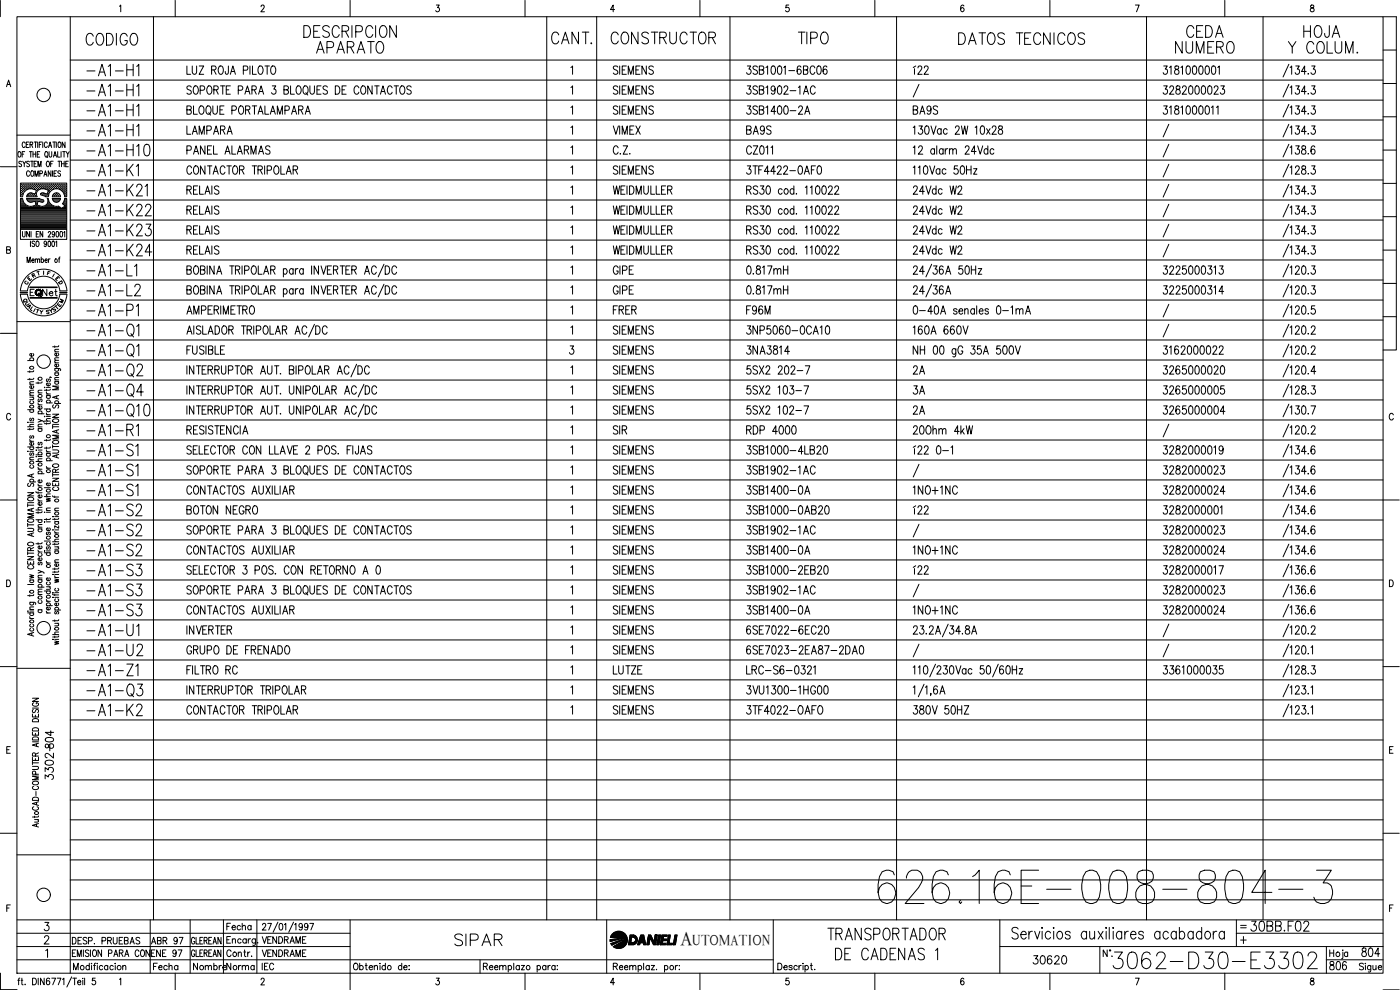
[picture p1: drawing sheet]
<svg xmlns="http://www.w3.org/2000/svg" width="420mm" height="297mm" viewBox="0 0 420 297" stroke-linecap="round" stroke-linejoin="round" font-family="sans-serif">
<defs><g id="words">
<text font-size="15" x="262.5" y="272.3">626.16E-008-804-3</text>
<text font-size="8.8" x="332.7" y="291.7">3062-D30-E3302</text>
<g font-size="7.5">
<text x="24.7" y="102.3">-A1-Q1</text>
<text x="24.7" y="108.3">-A1-Q1</text>
<text x="24.7" y="114.3">-A1-Q2</text>
<text x="24.7" y="120.3">-A1-Q4</text>
<text x="24.7" y="126.3">-A1-Q10</text>
<text x="24.7" y="210.3">-A1-Q3</text>
</g>
<g font-size="7.1">
<text x="24.7" y="14.8">CODIGO</text>
<text x="90" y="12.3">DESCRIPCION</text>
<text x="93.8" y="17.3">APARATO</text>
<text x="164.4" y="14.5">CANT.</text>
<text x="182" y="14.5">CONSTRUCTOR</text>
<text x="238.5" y="14.5">TIPO</text>
<text x="286.5" y="14.5">DATOS TECNICOS</text>
<text x="351.7" y="17.3">NUMERO</text>
<text x="354.9" y="12.3">CEDA</text>
<text x="385.6" y="17.3">Y COLUM.</text>
<text x="390.2" y="12.3">HOJA</text>
<text x="24.7" y="24">-A1-H1</text>
<text x="24.7" y="30">-A1-H1</text>
<text x="24.7" y="36">-A1-H1</text>
<text x="24.7" y="42">-A1-H1</text>
<text x="24.7" y="48">-A1-H10</text>
<text x="24.7" y="54">-A1-K1</text>
<text x="24.7" y="60">-A1-K21</text>
<text x="24.7" y="66">-A1-K22</text>
<text x="24.7" y="72">-A1-K23</text>
<text x="24.7" y="78">-A1-K24</text>
<text x="24.7" y="84">-A1-L1</text>
<text x="24.7" y="90">-A1-L2</text>
<text x="24.7" y="96">-A1-P1</text>
<text x="24.7" y="131.9">-A1-R1</text>
<text x="24.7" y="137.9">-A1-S1</text>
<text x="24.7" y="143.9">-A1-S1</text>
<text x="24.7" y="149.9">-A1-S1</text>
<text x="24.7" y="155.9">-A1-S2</text>
<text x="24.7" y="161.9">-A1-S2</text>
<text x="24.7" y="167.9">-A1-S2</text>
<text x="24.7" y="173.9">-A1-S3</text>
<text x="24.7" y="179.9">-A1-S3</text>
<text x="24.7" y="185.9">-A1-S3</text>
<text x="24.7" y="191.9">-A1-U1</text>
<text x="24.7" y="197.9">-A1-U2</text>
<text x="24.7" y="203.9">-A1-Z1</text>
<text x="24.7" y="215.9">-A1-K2</text>
<text x="135.1" y="285">SIPAR</text>
<text x="247.3" y="283.3">TRANSPORTADOR</text>
<text x="249.4" y="289.3">DE CADENAS 1</text>
</g>
<text font-size="6.2" x="374.3" y="280.5">30BB.F02</text>
<text font-size="5.9" x="204.3" y="283.5">A</text>
<g font-size="5.7">
<text x="272.7" y="23.6">í22</text>
<text x="223" y="35.6">3SB1400-2A</text>
<text x="272.7" y="35.6">BA9S</text>
<text x="55" y="41.6">LAMPARA</text>
<text x="223" y="41.6">BA9S</text>
<text x="272.7" y="59.6">24Vdc W2</text>
<text x="272.7" y="65.6">24Vdc W2</text>
<text x="272.7" y="71.6">24Vdc W2</text>
<text x="272.7" y="77.6">24Vdc W2</text>
<text x="223" y="83.6">0.817mH</text>
<text x="223" y="89.6">0.817mH</text>
<text x="182.7" y="95.6">FRER</text>
<text x="223" y="95.6">F96M</text>
<text x="272.7" y="101.6">160A 660V</text>
<text x="223" y="107.6">3NA3814</text>
<text x="223" y="113.6">5SX2 202-7</text>
<text x="272.7" y="113.6">2A</text>
<text x="272.7" y="119.6">3A</text>
<text x="272.7" y="125.6">2A</text>
<text x="347.8" y="125.6">3265000004</text>
<text x="182.7" y="131.6">SIR</text>
<text x="223" y="131.6">RDP 4000</text>
<text x="272.7" y="131.6">20Ohm 4kW</text>
<text x="223" y="149.6">3SB1400-0A</text>
<text x="272.7" y="149.6">1NO+1NC</text>
<text x="347.8" y="149.6">3282000024</text>
<text x="55" y="155.6">BOTON NEGRO</text>
<text x="272.7" y="155.6">í22</text>
<text x="223" y="167.6">3SB1400-0A</text>
<text x="272.7" y="167.6">1NO+1NC</text>
<text x="347.8" y="167.6">3282000024</text>
<text x="272.7" y="173.6">í22</text>
<text x="223" y="185.6">3SB1400-0A</text>
<text x="272.7" y="185.6">1NO+1NC</text>
<text x="347.8" y="185.6">3282000024</text>
<text x="182.7" y="203.6">LUTZE</text>
<text x="272.7" y="215.5">380V 50HZ</text>
<text x="16.9" y="225.8" transform="rotate(-90 16.9 225.8)">804</text>
<text x="16.9" y="234.9" transform="rotate(-90 16.9 234.9)">3302-</text>
<text x="308.7" y="290.3">30620</text>
<text x="397.9" y="292.1">806</text>
<text x="407.5" y="288.2">804</text>
</g>
<g font-size="4.9">
<text x="11.6" y="90">Net</text>
<text x="66.7" y="280.1">Fecha</text>
<text x="44.1" y="284.3">ABR 97</text>
<text x="44.8" y="292.1">Fecha</text>
<text x="56.8" y="292.1">Nombre</text>
<text x="66.7" y="292.1">Norma</text>
<text x="77.6" y="292.1">IEC</text>
</g>
<text font-size="4.4" x="207.9" y="283.5">UTOMATION</text>
<g font-size="4">
<text x="7.1" y="85.4">E</text>
<text x="8.5" y="84.3">R</text>
<text x="15.5" y="85.4">E</text>
<text x="16.2" y="86.4">D</text>
<text x="5.6" y="92.1">Q</text>
<text x="6.3" y="92.8">U</text>
<text x="7.1" y="93.8">A</text>
<text x="14.5" y="94.5">S</text>
<text x="15.2" y="93.8">T</text>
<text x="16.6" y="92.1">M</text>
</g>
<g font-size="3.5">
<text x="6.3" y="86.4">C</text>
<text x="371.1" y="279.8">=</text>
</g>
</g></defs>
<!-- layer: DCA_A3E2|CART -->
<g fill="none" stroke="#000" stroke-width=".3">
<path d="M.1 .1v4.9M5.1 5h410v287h-410zM21.1 5v287M35.9 1.9l.3-.4v2M52.6 .1v4.9M78.4 2l.3-.5h.3l.3 .4-.2 .7-.8 .9h1.1M105.1 .1v4.9M130.9 1.5h.9l-.5 .8a.62 .62 0 0 1 .5 .9 .62 .62 0 0 1-1 0M157.6 .1v4.9M184.4 2.9h-1.2l.8-1.4v2M210.1 .1v4.9M236.7 1.5h-.8l-.1 .9a.62 .62 0 0 1 1 0 .62 .62 0 0 1-.1 .9 .62 .62 0 0 1-.9-.1"/>
<path d="M262.6 .1v4.9M289.3 1.8l-.4-.3a1.16 1.16 0 0 0-.1 2 .59 .59 0 0 0 .6-.8 .59 .59 0 0 0-1-.1l-.1 .3M315.1 .1v4.9M340.7 1.5h1.2l-.8 2M367.6 .1v4.9M393.4 1.6v.6a.75 .75 0 0 1 .9 .4 .75 .75 0 0 1-.3 .9 .66 .66 0 0 1-.8-.6 .66 .66 0 0 1 .8-.6l.3-.3-.1-.4zM415.1 5h4v100h-4M415.1 15h4M1.9 26l.7-2 .6 2M2.2 25.3h.8M415.1 35h4M415.1 25h4"/>
<path d="M.1 50h5M5.1 40.5h16M5.6 45.6l.1-.1a.86 .86 0 0 1 .6 .8 .86 .86 0 0 1-.6 .8 1.2 1.2 0 0 1-.1-1.5zM6.2 56.8h.1M6.2 56.2h.1M6.2 55.6h.1M6.2 57.5h.1M6.2 58.1h.1M6.2 58.7h.1M6.2 59.7h.4M6.4 57.2h.2M6.4 56.5h.2"/>
<path d="M6.4 55.9h.2M6.4 55.3h.2M6.4 57.8h.2M6.4 58.4h.2M6.5 48.6l-.3-.2-.4 .1v.5l.6 .4 .1 .4-.3 .2-.5-.2M6.5 55.2v.2M6.5 55.8v.2M6.5 56.5v.1M6.5 57.1v.2M6.5 57.7v.2M6.5 58.4v.1M6.6 46.3h.5"/>
<path d="M6.7 59h-.6v-4.1h13.9v4.1h-.6M6.7 56.8h.2M6.7 56.2h.2M6.7 55.6h.2M6.7 57.5h.2M6.7 58.1h.2M6.8 48.4l.5 .7 .5-.7M6.8 55.5v.2M6.8 56.1v.2M6.8 56.8v.1M6.8 57.4v.2M6.8 58v.2"/>
<path d="M7 58.3l-.2 .7M7.1 57.2h.1M7.1 56.5h.1M7.1 55.9h.1M7.1 55.3h.1M7.2 55.2v.2M7.2 55.8v.2M7.2 56.5v.1M7.2 57.1v.2M7.3 49.1v.9M7.4 56.8h.1M7.4 56.2h.1"/>
<path d="M7.4 55.6h.1M7.4 45.5h-.8v1.6M7.5 55.5v.2M7.5 56.1v.2M7.5 56.8v.1M7.5 43a.46 .46 0 0 0-.5-.4 .46 .46 0 0 0-.4 .6v.4a.46 .46 0 0 0 .4 .7 .46 .46 0 0 0 .5-.5M7.7 56.5h.2M7.7 55.9h.2M7.7 55.3h.2M7.8 55.2v.2M7.8 55.8v.2M7.8 56.5v.1"/>
<path d="M7.9 43.4h.5M8 59h3.1M8 59.5h3.7M8 56.8h.1M8 56.2h.2M8 55.6h.2M8 59.5l.1 .3M8.1 59.8l.7 .8M8.1 55.5v.2M8.1 56.1v.2M8.1 56.8h.1M8.1 58.7l-.1 .3"/>
<path d="M8.1 59.7h3.7M8.2 58.7h.1M8.3 56.8l-.8 .6-.6 .9M8.3 56.8l1.2-.2 1.4 .5-.4 1.1-1.1-.3-.6 .1M8.3 56.5h.2M8.3 55.9h.2M8.3 55.3h.2M8.3 58.4h.2M8.3 58.3l-.2 .4M8.4 55.2v.2M8.4 55.8v.2M8.4 56.5v.1"/>
<path d="M8.4 58.4v.1M8.6 56.2h.2M8.6 55.6h.2M8.6 58.7h.2M8.7 42.6h-.8v1.7h.8M8.7 55.5v.2M8.7 56.1v.2M8.7 58.7v.1M8.8 58l-.4 .3M8.8 58.1l-.1 .1M8.8 48.6l-.2-.2-.6 .2 .1 .4 .6 .3 .1 .5-.2 .2-.6-.2M8.8 51.6l-.2-.3a.86 .86 0 0 0-.7 .8 .86 .86 0 0 0 .7 .8l.2-.4"/>
<path d="M8.8 45.5h.9M9 56.5h.1M9 55.9h.1M9 55.3h.1M9 58.4h.1M9 43.4l.7-.1v-.6l-.7-.1v1.7M9.1 55.2v.2M9.1 55.8v.2M9.1 56.5h.1M9.1 58.4v.1M9.2 48.4h.8M9.2 45.5v1.6"/>
<path d="M9.3 56.2h.1M9.3 55.6h.1M9.3 58.1h.1M9.3 58.7h.1M9.4 55.5v.2M9.4 56.1v.2M9.4 58v.2M9.4 58.7v.1M9.4 51.3h.2a.86 .86 0 0 1 .6 .8 .86 .86 0 0 1-.6 .8 1.2 1.2 0 0 1-.2-1.6zM9.4 43.4l.4 .9M9.6 48.4v1.6M9.6 56.5h.2"/>
<path d="M9.6 55.9h.2M9.6 55.3h.2M9.6 58.4h.2M9.7 55.2v.2M9.7 55.8v.2M9.7 56.5v.1M9.7 58.4v.1M9.9 46.3h.8M9.9 45.5v1.6M9.9 56.2h.2M9.9 55.6h.2M9.9 58.7h.2"/>
<path d="M10 58.2h.1M10 55.5v.2M10 56.1v.2M10 58.7v.1M10.2 42.6h.9M10.2 49.1h.5M10.2 56.5h.2M10.2 55.9h.2M10.2 55.3h.2M10.2 58.4h.2M10.3 55.2v.2M10.3 55.8v.2"/>
<path d="M10.3 56.5v.1M10.3 58.4v.1M10.5 52.9v-1.6l.5 1.6 .5-1.6v1.6M10.5 56.2h.2M10.5 55.6h.2M10.5 58.7h.2M10.6 56.8h.1M10.6 55.5v.2M10.6 56.1v.2M10.6 56.8v.1M10.6 58.7v.1M10.7 42.6v1.7"/>
<path d="M10.7 58.1h.1M10.7 45.5v1.6M10.9 56.5h.1M10.9 55.9h.1M10.9 55.3h.1M11 55.2v.2M11 55.8v.2M11 56.5v.1M11 48.4h-.8v1.6h.8M11 57.2h.1M11.2 46.3h.4M11.2 56.8h.1"/>
<path d="M11.2 56.2h.1M11.2 55.6h.1M11.3 55.5v.2M11.3 56.1v.2M11.3 56.8v.1M11.3 42.6v1.7M11.4 50v-1.6l.5 1.6 .4-1.6v1.6M11.5 56.5h.2M11.5 55.9h.2M11.5 55.3h.2M11.6 55.2v.2M11.6 55.8v.2"/>
<path d="M11.6 56.5v.1M11.6 57a1.46 1.46 0 0 0-.5 2M11.7 59.5l.2 .1M11.8 43.4h.4M11.8 56.2h.2M11.8 55.6h.2M11.9 56.8l1.2-.2 1.4 .5-.4 1.1-1.1-.3-.6 .1M11.9 55.5v.2M11.9 56.1v.2M11.9 56.8l-.3 .2M11.9 59.7l1.2 .3v.5l-.3 .1M11.9 45.5h-.7v1.6h.7"/>
<path d="M11.9 52.1l.7-.1 .1-.6-.8-.1v1.6M12.1 56.5h.2M12.1 55.9h.2M12.1 55.3h.2M12.2 55.2v.2M12.2 55.8v.2M12.2 56.5v.1M12.3 58v.4M12.3 58.5l1 .3M12.4 58h-.1M12.4 56.2h.2M12.4 55.6h.2"/>
<path d="M12.4 58.1h.2M12.5 42.6h-.7v1.7M12.5 55.5v.2M12.5 56.1v.2M12.5 58v.2M12.8 56.5h.2M12.8 55.9h.2M12.8 55.3h.2M12.8 58.4h.2M12.8 42.6v1.7M12.9 55.2v.2M12.9 55.8v.2"/>
<path d="M12.9 56.5h.1M12.9 58.4v.1M13.1 56.2h.2M13.1 55.6h.2M13.1 58.1h.2M13.2 52.9l.4-1.6 .5 1.6M13.2 55.5v.2M13.2 56.1v.2M13.2 58v.2M13.3 58.8l.4 .2M13.3 52.4h.6M13.4 56.5h.2"/>
<path d="M13.4 55.9h.2M13.4 55.3h.2M13.4 58.4h.2M13.5 55.2v.2M13.5 55.8v.2M13.5 56.5v.1M13.5 58.4v.1M13.7 45.6l.1-.1a.86 .86 0 0 1 .6 .8 .86 .86 0 0 1-.6 .8 1.09 1.09 0 0 1-.1-1.5zM13.7 59h.7M13.7 56.2h.2M13.7 55.6h.2M13.7 58.7h.2"/>
<path d="M13.8 55.5v.2M13.8 56.1v.2M13.8 58.7v.1M14 46.8l.3 .5M14 48.6l.3-.2a.86 .86 0 0 1 .6 .8 .86 .86 0 0 1-.6 .8l-.4-.6zM14.1 56.5h.1M14.1 55.9h.1M14.1 55.3h.1M14.1 58.4h.1M14.1 55.2v.2M14.1 55.8v.2M14.1 56.5v.1"/>
<path d="M14.1 58.4v.1M14.2 43a.46 .46 0 0 0-.6-.4 .46 .46 0 0 0-.3 .6v.4a.46 .46 0 0 0 .3 .7 .46 .46 0 0 0 .6-.5M14.2 59.5h.2M14.2 59.5a1.59 1.59 0 0 1-1.3 2.4M14.4 58.7h.1M14.4 56.8h.1M14.4 56.2h.1M14.4 55.6h.1M14.4 58.1h.1M14.4 55.5v.2M14.4 56.1v.2M14.4 56.8v.1"/>
<path d="M14.4 58v.2M14.5 59.5l.2 .8M14.5 57.5h.1M14.6 44.3l.4-1.7 .5 1.7M14.7 58.3l-.2 .7M14.7 57.2h.2M14.7 56.5h.2M14.7 55.9h.2M14.7 55.3h.2M14.7 57.8h.1M14.7 45.5l.1 1.4 .3 .2 .4-.2v-1.4M14.7 43.7h.6"/>
<path d="M14.8 55.2v.2M14.8 55.8v.2M14.8 56.5v.1M14.8 57.1v.2M14.8 57.7v.1M15 56.8h.2M15 56.2h.2M15 55.6h.2M15.1 55.5v.2M15.1 56.1v.2M15.1 56.8v.1M15.2 49.1h.5"/>
<path d="M15.3 51.3v1.6l-.8-1.6v1.6M15.3 56.5h.2M15.3 55.9h.2M15.3 55.3h.2M15.4 55.2v.2M15.4 55.8v.2M15.4 56.5v.1M15.6 56.8h.1M15.6 56.2h.2M15.6 55.6h.2M15.7 59.5h2.5l-.1 .3M15.7 55.5v.2"/>
<path d="M15.7 56.1v.2M15.7 56.8v.1M15.7 59.5l.1 .3M15.7 51.3v1.6M15.8 59.8l.7 .8M15.8 58.7l-.1 .3M15.8 42.6h.9M15.8 59.7h2.2M16 48.4h-.8v1.6M16 56.5h.1M16 55.9h.1M16 55.3h.1"/>
<path d="M16 56.8l-.8 .6-.6 .9M16 56.8l1-.2 .9 .2M16 47.1l.5-1.6 .5 1.6M16 55.2v.2M16 55.8v.2M16 56.5v.1M16.1 58.3l-.3 .4M16.1 58.4l-.1 .1M16.2 46.6h.6M16.2 52h.5M16.3 42.6v1.7M16.3 56.2h.1"/>
<path d="M16.3 55.6h.1M16.3 58.7h.1M16.3 55.5v.2M16.3 56.1v.2M16.3 58.7v.1M16.4 58.1l-.1 .1M16.5 58l-.4 .3M16.5 58h.9M16.6 56.5h.2M16.6 55.9h.2M16.6 55.3h.2M16.6 58.4h.2"/>
<path d="M16.7 55.2v.2M16.7 55.8v.2M16.7 56.5h.1M16.7 58.4v.1M16.9 42.6v1.7M16.9 56.2h.2M16.9 55.6h.2M16.9 58.1h.2M16.9 58.7h.2M17 51.3h-.8v1.6h.8M17 55.5v.2M17 56.1v.2"/>
<path d="M17 58v.2M17 58.7v.1M17.2 56.5h.2M17.2 55.9h.2M17.2 55.3h.2M17.2 58.4h.2M17.3 45.5v1.6h.7M17.3 55.2v.2M17.3 55.8v.2M17.3 56.5v.1M17.3 58.4v.1M17.4 58l.4 .3"/>
<path d="M17.4 48.4h.8M17.5 56.2h.2M17.5 55.6h.2M17.5 58.7h.2M17.6 42.7l.1-.1a.86 .86 0 0 1 .7 .8 .86 .86 0 0 1-.7 .9 1.25 1.25 0 0 1-.1-1.6zM17.6 55.5v.2M17.6 56.1v.2M17.6 58.7v.1M17.8 48.4v1.6M17.8 58.3l.4 .7h-2.5M17.9 56.5h.1M17.9 55.9h.1"/>
<path d="M17.9 55.3h.1M17.9 56.8l.8 .6 .5 .9M17.9 55.2v.2M17.9 55.8v.2M17.9 56.5v.1M18.1 59.8l-.7 .8M18.2 51.5a.41 .41 0 0 0-.6-.2 .41 .41 0 0 0-.1 .6l.4 .2a.43 .43 0 0 1 .2 .7 .43 .43 0 0 1-.7-.2M18.2 56.8h.1M18.2 56.2h.1M18.2 55.6h.1M18.2 55.5v.2M18.2 56.1v.2"/>
<path d="M18.2 56.8v.1M18.3 45.5v1.6M18.5 49.1h.8M18.5 48.4v1.6M18.5 56.5h.2M18.5 55.9h.2M18.5 55.3h.2M18.6 57.1l.1 .1M18.6 55.2v.2M18.6 55.8v.2M18.6 56.5v.1M18.8 45.5h.8"/>
<path d="M18.8 56.8h.2M18.8 56.2h.2M18.8 55.6h.2M18.9 57.4l.1 .1M18.9 55.5v.2M18.9 56.1v.2M18.9 56.8v.1M19.1 57.2h.2M19.1 56.5h.2M19.1 55.9h.2M19.1 55.3h.2M19.1 57.8h.2"/>
<path d="M19.2 45.5v1.6M19.2 55.2v.2M19.2 55.8v.2M19.2 56.5v.1M19.2 57.1v.2M19.2 57.7v.2M19.2 58.3l.2 .7M19.3 48.4v1.6M19.4 56.8h.2M19.4 56.2h.2M19.4 55.6h.2M19.4 57.5h.2"/>
<path d="M19.4 58.1h.2M19.5 58.7h.1M19.5 42.6v1.7l-.8-1.7v1.7M19.5 55.5v.2M19.5 56.1v.2M19.5 56.8v.1M19.5 57.4v.2M19.5 58v.2M19.5 58.7v.1M19.5 59.7h.4M19.7 49.1h.5M19.8 57.2h.1"/>
<path d="M19.8 56.5h.1M19.8 55.9h.1M19.8 55.3h.1M19.8 57.8h.1M19.8 58.4h.1M19.9 45.5l.4 .8 .5-.8M19.9 55.2v.2M19.9 55.8v.2M19.9 56.5v.1M19.9 57.1v.2M19.9 57.7v.2M19.9 58.4v.1"/>
<path d="M20.3 46.3v.8M20.5 48.4h-.8v1.6h.8M415.1 55h4M415.1 45h4M2 75l1-.1v-.7l-1-.2v2l1-.2 .1-.5-.3-.3M6.1 68.8v3h13.9v-3M6.2 64.5h13.7M6.2 64.2h13.7M6.2 63.8h13.7M6.2 63.5h13.7M6.2 63.2h13.7M6.2 62.9h13.7"/>
<path d="M6.2 62.6h12.1M6.2 62.3h11.7M6.2 61.9h2.3M6.2 61.6h1.6M6.2 61.3h1.3M6.2 61h1M6.2 60.6h.8M6.2 60.4h.6M6.2 60h.5M6.2 64.8h13.7M6.2 65.1h13.7M6.2 65.4h13.7"/>
<path d="M6.2 65.7h13.7M6.2 66.1h13.7M6.2 66.4h13.7M6.2 66.7h13.7M6.2 67h13.7M6.2 67.3h13.7M6.2 67.6h13.7M6.2 68h13.7M6.2 68.3h13.7M6.2 68.6h13.7M6.7 69.5l.1 1.4 .3 .2 .4-.2v-1.4M6.9 60.3l.6 .8 .8 .6"/>
<path d="M7 60.3l-.3-.8h-.6v9.3h13.9v-9.3h-.6l-.2 .8M8.1 78.8v-1.7l.5 1.7 .5-1.7v1.7M8.3 60h4.4M8.5 60.4h1.7M8.8 60.6l.6 .1 1.1-.3 .3 1.1-1.3 .4-1.2-.2M8.8 69.5v1.6l-.8-1.6v1.6M9.1 72.3v1.7M9.3 69.5v1.6M9.5 78.1h.7l-.1-.3a.46 .46 0 0 0-.6 .5 .46 .46 0 0 0 .7 .3M9.9 61.9h2.1M10.4 72.5a.41 .41 0 0 0-.6-.1 .41 .41 0 0 0 0 .7l.4 .1a.43 .43 0 0 1 .1 .7 .43 .43 0 0 1-.7-.2M10.6 78l.3-.3 .3 .1 .1 1"/>
<path d="M10.6 77.7v1.1M10.6 60.4h.7M10.7 60.6h.5M10.8 61h.4M10.8 61.6h.3M10.9 72.5l.2-.2a.86 .86 0 0 1 .6 .9 .86 .86 0 0 1-.6 .8l-.3-.4zM10.9 61.3h.2M10.9 70.2h.5M11.3 78l.3-.3 .3 .1v1M11.6 69.5h-.7v1.6h.7M11.8 60.4h1.2M11.9 61.8l1 .1"/>
<path d="M12.4 77.9a.47 .47 0 0 1 .7-.1 .47 .47 0 0 1-.1 .8l-.2 .2-.4-.2M12.4 77.1v1.7M12.8 60.7l-1.4-.3-.3 1.1 .8 .3M12.8 69.5v1.6l-.8-1.6v1.6M13.4 61.9h2.8M13.5 78.1h.7l-.1-.3a.47 .47 0 0 0-.6 .1 .47 .47 0 0 0 0 .7l.3 .2 .4-.2M13.9 61.6h1.6M14 72.9l-.2 .4a.42 .42 0 0 1-.6-.5 .42 .42 0 0 1 .7-.3l-.1 1.4-.3 .1-.2-.3M14.2 61.3h1M14.4 61h.5M14.5 69.8a.43 .43 0 0 1 .7-.2 .43 .43 0 0 1-.2 .7l-.6 .8h.8M14.5 60.6h.1"/>
<path d="M14.5 60.4h.1M14.6 72.4l.1-.1a.96 .96 0 0 1 0 1.7l-.3-.7zM14.6 77.7v1.1M14.6 60.3l.6 .8 .8 .6M15 77.7l-.4 .4M15.7 72.4l.2-.1a.96 .96 0 0 1 0 1.7l-.4-.7zM16 60h1.9M16 61.7l1.5 .1M16.2 60.4h1.4M16.4 70l-.2 .4a.42 .42 0 0 1-.6-.4 .42 .42 0 0 1 .7-.3l-.1 1.3-.3 .1-.2-.2M16.5 60.6h.9M16.7 72.6l.3-.3v1.7"/>
<path d="M17 69.5h.1a.96 .96 0 0 1 0 1.6l-.3-.7zM17.6 77.7h.3M18 77.1l-.2 .1-.1 1.6M18.2 69.5h.1a.96 .96 0 0 1 0 1.6l-.4-.7zM18.5 62.6h1.4M18.7 61.1l.8 .8-1.1 .6-.9-.6M19 61h.9M19 62.3h.9M19 61.3h.9M19.1 69.8l.3-.3v1.6M19.2 60.6h.7M19.2 60.3l-.5 .8"/>
<path d="M19.3 61.6h.6M19.3 60.4h.6M19.4 60h.5M19.6 61.9h.3M415.1 75h4M415.1 65h4M5.1 96.5h16M6.1 87.2a7 7 0 0 1 7-6.4 7 7 0 0 1 7 6.4M6.1 88.3a7 7 0 0 0 7 6.5 7 7 0 0 0 7-6.5M8.2 87.2a4.9 4.9 0 0 1 4.9-4.3 4.9 4.9 0 0 1 4.9 4.3M8.2 88.3a4.9 4.9 0 0 0 4.9 4.4 4.9 4.9 0 0 0 4.9-4.4M9 86.1h8.1v.2h-8.1"/>
<path d="M9 89.3h8.1v.1h-8.1zM9.1 86.2h8M9.1 89.4h8M10.2 86.8h-1.1v1.9M11 92.8l.7 .2M12.1 93.1l.3 .6 .5-.5M12.4 93.7l-.1 .5M13.1 81.3v1.1M415.1 95h4M415.1 85h4M.1 100h5M8.3 108.2h1.8"/>
<path d="M8.9 111.3v.4M8.9 113.5v.5M8.9 119.2h1.2M8.9 118.6h1.2M8.9 115.3h1.2M9.2 108.2l-.2-.1a.52 .52 0 0 1 .6-.8 .52 .52 0 0 1 .3 .9M9.8 119.2l.3 .3-.1 .3-1.1 .1M9.9 115.7l.1 .2a.51 .51 0 0 1-.5 .6 .51 .51 0 0 1-.4-.7l.3-.1v.8M9.9 106.1l.1 .1a.52 .52 0 0 1-.5 .7 .52 .52 0 0 1-.4-.8h.3v.8M10.1 117.8l-1.1 .1-.1 .4 .4 .3M10.1 117.1l-1.1 .1-.1 .3 .4 .3M10.1 114.5l-1.1 .1-.1 .4 .4 .3"/>
<path d="M10.1 113.5l-.3 .3h-1.5M10.1 111.2l-.1 .3h-1.7M11.4 114.6v.5M11.4 117.9h1.2M11.7 119.7l-.3 .3 .1 .5h.4l.2-.7 .3-.1 .2 .3-.2 .5M12.6 117.1l-1.1 .1-.1 .3 .4 .4M12.6 114.5l-.3 .4h-1.5M13.3 116.2h.2zM13.9 117.6l.1 .4 .4 .2M13.9 116.8v.5M13.9 118.7h1.2M13.9 118.2h1.2"/>
<path d="M13.9 116.2h1.2M14.2 118.7a.49 .49 0 0 0 0 .7 .49 .49 0 0 0 .7 0 .49 .49 0 0 0 0-.7M14.2 113.7l-.3 .3 .1 .4h.4l.2-.6 .3-.1 .2 .3-.2 .5M14.9 114.9l.1 .1a.53 .53 0 0 1-.5 .8 .53 .53 0 0 1-.4-.8l.3-.1v.9M15 113.1l.5 .2M15.1 116.7l-.3 .4h-1.5M16.4 110.6h1.6l.1 .6M16.4 103.8v.5M16.4 114.5h1.2M16.4 114h1.2M16.4 111.9h1.2M16.4 108.9h1.2"/>
<path d="M16.4 105.6h1.2M16.7 114.5l-.2 .1a.53 .53 0 0 0 .5 .7 .53 .53 0 0 0 .5-.7l-.1-.1M16.7 111.9l-.2 .1a.52 .52 0 0 0 .6 .7 .52 .52 0 0 0 .3-.8M16.7 110.6l-.2 .1a.51 .51 0 0 0 .6 .7 .51 .51 0 0 0 .3-.8M17 118.9v.7M17.4 109.3l.1 .1a.52 .52 0 0 1-.5 .7 .52 .52 0 0 1-.4-.8h.3v.8M17.4 106a.49 .49 0 0 1-.1 .7 .49 .49 0 0 1-.6 0 .49 .49 0 0 1-.1-.7h.3v.8M17.6 118.6l-1.8 .6 1.8 .5M17.6 115.9h-1.8l1.8 .5-1.8 .6h1.8M17.6 113.3h-1.1l-.1 .4 .4 .3M17.6 108.1l-1.1 .1-.1 .3 .4 .4M17.6 107.3l-1.1 .1-.1 .4 .4 .3"/>
<path d="M17.6 104.8l-1.1 .1-.1 .3 .4 .4M17.6 103.7l-.1 .3h-1.7M3.2 124.5a.61 .61 0 0 0-.8-.5 .61 .61 0 0 0-.4 .8v.5a.61 .61 0 0 0 .4 .7 .61 .61 0 0 0 .8-.5M8.3 135.4h.2zM8.3 126.7h.2zM8.3 128h1.8M8.3 134.1h1.8M8.3 122.9h1.8M8.9 131.9l.1 .3 .4 .2M8.9 128.6v.4M8.9 138h1.2M8.9 135.4h1.2"/>
<path d="M8.9 132.4h1.2M8.9 126.7h1.2M9.2 139.6l-.2 .2a.52 .52 0 0 0 .6 .7 .52 .52 0 0 0 .3-.9M9.2 135.9l-.3 .3 .1 .4h.4l.2-.6 .3-.1 .2 .3-.2 .4M9.2 134.1l-.2 .1a.53 .53 0 0 0 .5 .7 .53 .53 0 0 0 .5-.7l-.1-.1M9.2 130.8l-.3 .2 .1 .4h.4l.2-.6h.3l.2 .2-.2 .5M9.2 125.5l-.3 .2 .1 .4h.4l.2-.6h.3l.2 .2-.2 .5M9.2 122.9l-.2 .1a.53 .53 0 0 0 .5 .7 .53 .53 0 0 0 .5-.7l-.1-.1M9.2 120.3l-.2 .2a.51 .51 0 0 0 .6 .6 .51 .51 0 0 0 .3-.8M9.9 132.8l.1 .1a.52 .52 0 0 1-.5 .7 .52 .52 0 0 1-.4-.7l.3-.1v.8M10.1 137.2l-1.1 .1-.1 .3 .4 .4M10.1 128.5l-.1 .3h-1.7"/>
<path d="M10.1 127.3l-1.1 .1-.1 .3 .4 .3M10.8 137h.2zM10.8 135h.2zM10.8 138.5h1.8M10.8 136.5h1.8M11.4 125.8l1.2 .4-1.2 .4M11.4 120.9l.1 .4 .4 .2M11.4 134v.5M11.4 137h1.2M11.4 135h1.2M11.4 128.6h1.2M11.4 128.1h1.2"/>
<path d="M11.4 124.1h1.8M11.4 121.5h1.2M11.7 136.5a.49 .49 0 0 1 0-.7 .49 .49 0 0 1 .7 0 .49 .49 0 0 1 0 .7M11.7 132.7l-.3 .3 .3 .5 .4-.8h.4l.1 .5-.2 .3M11.7 128.6a.51 .51 0 0 0 0 .7 .51 .51 0 0 0 .7 0 .51 .51 0 0 0 0-.7M11.7 124.1a.49 .49 0 0 1 0-.7 .49 .49 0 0 1 .7 0 .49 .49 0 0 1 0 .7M12.4 121.9a.5 .5 0 0 1 0 .7 .5 .5 0 0 1-.7 0 .5 .5 0 0 1 .1-.7h.1v.9M12.6 137.7h-1.1l-.1 .4 .4 .4M12.6 133.9l-.3 .4h-1.5M12.6 127.3l-1.1 .1-.1 .3 .4 .4M12.6 126.2l.6 .3v.2M13.3 125h.2z"/>
<path d="M13.3 126.4h1.8M13.3 122.7h1.8M13.9 139.9l.1 .4 .4 .2M13.9 135l.1 .4 .4 .2M13.9 123.9l.1 .3 .4 .2M13.9 126.9v.4M13.9 131.9v.4M13.9 134.1v.5M13.9 138.2h1.8M13.9 136h1.2M13.9 135.6h1.2M13.9 125h1.2"/>
<path d="M13.9 124.4h1.2M13.9 120.9h1.8M14.2 138.2l-.2-.1a.51 .51 0 0 1 .6-.7 .51 .51 0 0 1 .3 .8M14.2 136a.49 .49 0 0 0 0 .8 .49 .49 0 0 0 .7 0 .49 .49 0 0 0 0-.8M14.2 122.7l-.2 .1a.52 .52 0 0 0 .6 .8 .52 .52 0 0 0 .3-.9M14.2 120.9a.49 .49 0 0 1 0-.7 .49 .49 0 0 1 .7 0 .49 .49 0 0 1 0 .7M15.1 134.1l-.3 .3h-1.5M15.1 131.8l-.1 .3h-1.7M15.1 126.8l-.1 .3h-1.7M15.1 125.6l-1.1 .1-.1 .3 .4 .4M15.8 139.6a1.03 1.03 0 0 1 1-.5 1.03 1.03 0 0 1 .8 .8 1.01 1.01 0 0 1-1 .4 1.01 1.01 0 0 1-.8-.7zM15.8 135h1.3l.5 .4-.1 .3-.4 .3h-1.3"/>
<path d="M15.8 126.1a1.03 1.03 0 0 1 1-.5 1.03 1.03 0 0 1 .8 .8 1.01 1.01 0 0 1-1 .4 1.01 1.01 0 0 1-.8-.7zM15.8 124.3h1.8l-1.8 1h1.8M15.8 128h1.8M15.8 127.6v1M15.8 133.5v.9M15.8 134h1.8M15.8 127.3h1.8M15.9 132.4a.89 .89 0 0 1 1-.4 .89 .89 0 0 1 .6 .9 1.03 1.03 0 0 1-1.7-.4zM16.1 121.5a.46 .46 0 0 0-.3 .7 .46 .46 0 0 0 .8 0l.2-.5a.48 .48 0 0 1 .7-.2 .48 .48 0 0 1 0 .8l-.1 .2M16.4 121.1h1.8M16.7 121.1a.55 .55 0 0 1 .2-1 .55 .55 0 0 1 .7 .7l-.2 .3M17 129.1v.7"/>
<path d="M17 136.6v.6M17.6 136.3l-1.8 .6 1.8 .5M17.6 130.6h-1.8l1.8 .5-1.8 .6h1.8M17.6 128.9l-1.8 .6 1.8 .5M418.2 124.5a.63 .63 0 0 0-.8-.5 .63 .63 0 0 0-.5 .8v.5a.63 .63 0 0 0 .5 .7 .63 .63 0 0 0 .8-.5M.1 150h5M8.3 158.5l1.6 .1 .2 .3-.2 .5-1.6 .1M8.3 147.8h1.8l-1.8 1h1.8M8.3 151.1v.9M8.3 157v1M8.3 157.5h1.8M8.3 151.6h1.8"/>
<path d="M8.3 150.8h1.8M8.4 155.9a.9 .9 0 0 1 1-.4 .9 .9 0 0 1 .6 .9 1.06 1.06 0 0 1-1.7-.4zM8.4 149.5a.9 .9 0 0 1 1-.4 .9 .9 0 0 1 .6 .9 1.06 1.06 0 0 1-1.7-.4zM8.6 145l-.3 .4 .3 .6 .3-.1 .4-.6a.48 .48 0 0 1 .7-.2 .48 .48 0 0 1 0 .7l-.1 .2M8.9 144.6h1.8M9.2 144.6l-.2-.1a.52 .52 0 0 1 .6-.8 .52 .52 0 0 1 .3 .9M9.5 142.4v.7M9.5 152.7v.7M10.1 159.9l-1.8 .5 1.8 .6M10.1 154.1h-1.8l1.8 .6-1.8 .5h1.8M10.1 152.5l-1.8 .5 1.8 .6M10.1 142.2l-1.8 .5 1.8 .6"/>
<path d="M10.8 147.5l.4 .4h1.4M10.8 155.9h1.8M10.8 153h1.8M11.4 149.7l.1 .4 .4 .2M11.4 145.2l.1 .4 .4 .2M11.4 140.2l.1 .4 .4 .2M11.4 147.6v.5M11.4 153.5v.5M11.4 158.7h1.2M11.4 158.2h1.2M11.4 150.3h1.2M11.4 145.8h1.2"/>
<path d="M11.4 142.1h1.8M11.4 140.8h1.2M11.7 158.7a.51 .51 0 0 0 0 .7 .51 .51 0 0 0 .7 0 .51 .51 0 0 0 0-.7M11.7 155.9a.49 .49 0 0 0 0 .7 .49 .49 0 0 0 .7 0 .49 .49 0 0 0 0-.7M11.7 142.1l-.2-.1a.52 .52 0 0 1 .6-.7 .52 .52 0 0 1 .3 .8M12.4 150.7a.51 .51 0 0 1 0 .7 .51 .51 0 0 1-.7 .1 .51 .51 0 0 1-.1-.7l.3-.1v.9M12.4 148.5a.5 .5 0 0 1 0 .7 .5 .5 0 0 1-.7 0 .5 .5 0 0 1 .1-.7h.1v.9M12.4 144a.51 .51 0 0 1 0 .7 .51 .51 0 0 1-.7 .1 .51 .51 0 0 1-.1-.8h.3v.9M12.6 157.4l-1.1 .1-.1 .3 .4 .4M12.6 153.4l-.3 .4h-1.5M12.6 152.2l-1.1 .1-.1 .3 .4 .4M13.3 156.6h.2z"/>
<path d="M13.3 153.7h.2zM13.3 149h1.8M13.3 146.3h1.8M13.9 149.4l1.2 .3-1.2 .3 1.2 .3-1.2 .2M13.9 156.6h1.2M13.9 155.6v.5M13.9 153.7h1.2M13.9 153.2h1.2M13.9 140.5h1.2M14.2 159.7l-.3 .3 .1 .4h.4l.2-.6 .3-.1 .2 .3-.2 .4M14.9 158.4l.1 .2a.52 .52 0 0 1-.5 .7 .52 .52 0 0 1-.4-.8l.3-.1v.8M14.9 144.9a.5 .5 0 0 1 0 .7 .5 .5 0 0 1-.7 0 .5 .5 0 0 1-.1-.6l.3-.1v.8"/>
<path d="M15.1 155.5l-.1 .3-1.7 .1M15.1 152.4l-1.1 .1-.1 .4 .4 .3M15.1 148.2l-1.1 .1-.1 .3 .4 .4M15.8 159h.2zM15.8 155h.2zM15.8 148.7l.4 .4h1.4M15.8 144.9v.8h1.8v-.8M15.8 143.5h1.8l-1.8 .9h1.8M15.8 142.4h1.8M15.8 142v.9M16.3 146.2a.53 .53 0 0 0-.5 .6 .53 .53 0 0 0 .7 .4h.4a.53 .53 0 0 0 .7-.4 .53 .53 0 0 0-.4-.6M16.4 159.4l.1 .4 .4 .1"/>
<path d="M16.4 153.2h1.2M16.4 148.8v.5M16.4 155.6v.4M16.4 159.9h1.2M16.4 159h1.2M16.4 156.5h1.2M16.4 155h1.2M16.7 156.5l-.2 .2a.51 .51 0 0 0 .6 .6 .51 .51 0 0 0 .3-.8M16.7 141.7l-.1-.8h-.7l-.1 .8h1.8M16.7 145.2v.5M17.6 157.8v.7l-1.2-.7v.7M17.6 155.5l-.1 .3h-1.7"/>
<path d="M17.6 152.5l-1.1 .1-.1 .3 .4 .3M17.6 140.7l-.9 .5M415.1 150h4.8M2 174a1.01 1.01 0 0 1 1.2 1 1.01 1.01 0 0 1-1.2 1zM8.3 168.4v.9h1.8v-.9M8.3 167h1.8l-1.8 1h1.8M8.3 175.4h1.8M8.3 166h1.8M8.3 165.5v.9M8.4 163a.9 .9 0 0 1 1-.4 .9 .9 0 0 1 .6 .9 1.06 1.06 0 0 1-1.7-.4zM8.8 169.7a.53 .53 0 0 0-.5 .7 .53 .53 0 0 0 .7 .3h.4a.52 .52 0 0 0 .7-.4 .52 .52 0 0 0-.4-.6M8.9 172.4l1.2 .3-1.2 .3 1.2 .3-1.2 .2"/>
<path d="M8.9 178.5v.4M8.9 174h1.2M9.2 174l-.2 .1a.53 .53 0 0 0 .5 .7 .53 .53 0 0 0 .5-.7l-.1-.1M9.2 165.2l-.1-.8-.6-.1-.2 .9h1.8M9.2 168.7v.6M9.5 160.1v.7M10.1 178.4l-.1 .3h-1.7M10.1 164.3l-.9 .4M11.4 171.1l1.2 .4-1.2 .4M11.4 165l.1 .4 .4 .2M11.4 178.4h1.2M11.4 176.2h1.8"/>
<path d="M11.4 173.9h1.2M11.4 173.4h1.2M11.4 165.6h1.2M11.4 162.8v.6M11.7 176.2a.51 .51 0 0 1 0-.8 .51 .51 0 0 1 .7 0 .51 .51 0 0 1 0 .8M11.7 173.9a.49 .49 0 0 0 0 .7 .49 .49 0 0 0 .7 0 .49 .49 0 0 0 0-.7M11.7 168.7l-.3 .3 .1 .4h.4l.2-.6 .3-.1 .2 .3-.2 .5M11.7 166.1a.51 .51 0 0 0 0 .7 .51 .51 0 0 0 .7 0 .51 .51 0 0 0 0-.7M12.4 167.4a.5 .5 0 0 1 0 .7 .5 .5 0 0 1-.7 0 .5 .5 0 0 1 .1-.7h.1v.9M12.4 163.8l.1 .1a.53 .53 0 0 1-.5 .8 .53 .53 0 0 1-.4-.8l.3-.1v.9M12.6 177.6h-1.1l-.1 .4 .4 .4M12.6 176.8l-1.1 .1-.1 .3 .4 .4"/>
<path d="M12.6 172.6l-1.1 .1-.1 .3 .4 .4M12.6 171.5l.5 .2 .1 .3M12.6 162.8l-.3 .3h-1.5M13.3 165.3h.2zM13.3 177.3h1.8M13.3 165.8h1.8M13.3 162.3h1.8M13.9 179.9l.1 .3 .4 .2M13.9 168.4l.1 .3 .4 .2M13.9 176.1h1.2M13.9 168.9h1.2M13.9 165.3h1.2"/>
<path d="M14.2 177.3l-.2 .1a.52 .52 0 0 0 .6 .8 .52 .52 0 0 0 .3-.9M14.2 174.7l-.2 .1a.52 .52 0 0 0 .6 .7 .52 .52 0 0 0 .3-.8M14.2 165.8l-.2 .2a.51 .51 0 0 0 .6 .7 .51 .51 0 0 0 .3-.9M14.2 164l-.3 .3 .1 .4h.4l.2-.6 .3-.1 .2 .3-.2 .5M14.2 162.8l-.2 .1a.52 .52 0 0 0 .6 .7 .52 .52 0 0 0 .3-.8M14.8 176.1l.3 .3-.1 .4h-1.1M14.9 173.4l.1 .1a.53 .53 0 0 1-.5 .7 .53 .53 0 0 1-.4-.8h.3v.8M15.8 179.2h.2zM15.8 178.2l.1 .3h1.7M15.8 177.8h.2zM15.8 172.4h.2zM15.8 162.5h1.8"/>
<path d="M16.4 173.7l1.2 .3-1.2 .3 1.2 .2-1.2 .3M16.4 172.7l.1 .4 .4 .2M16.4 165.3h1.2M16.4 163v.5M16.4 170.4v.5M16.4 171.4v.5M16.4 178.3v.4M16.4 179.2h1.2M16.4 177.8h1.2M16.4 173.3h1.2M16.4 172.4h1.2M16.4 168.7h1.2"/>
<path d="M16.4 164.1h1.2M16.7 179.7l-.2 .1a.53 .53 0 0 0 .5 .7 .53 .53 0 0 0 .5-.7l-.1-.1M16.7 176.5l-.2 .2a.51 .51 0 0 0 .6 .7 .51 .51 0 0 0 .3-.9M16.7 165.3a.55 .55 0 0 0 .2 .9 .55 .55 0 0 0 .7-.6l-.2-.3M17.3 164.1l.3 .3-.1 .3-1.1 .1M17.4 169.1l.1 .2a.52 .52 0 0 1-.5 .7 .52 .52 0 0 1-.4-.8l.3-.1v.9M17.6 171.3l-.1 .3h-1.7M17.6 170.4l-.3 .3h-1.5M17.6 168h-1.1l-.1 .4 .4 .3M17.6 163l-.3 .3h-1.5M17.6 161.8l-1.1 .1-.1 .3 .4 .3M417 174a1.01 1.01 0 0 1 1.2 1 1.01 1.01 0 0 1-1.2 1z"/>
<path d="M8.3 183.3h.2zM8.3 183.9h1.8M8.9 185l.1 .4 .4 .2M8.9 180.7l1.6 .1 .1 .5M8.9 185.6h1.2M8.9 183.3h1.2M8.9 182.9h1.2M9.2 188.5l-.2 .2a.53 .53 0 0 0 .5 .6 .53 .53 0 0 0 .5-.6l-.1-.2M9.2 187.3a.55 .55 0 0 0 .2 .9 .55 .55 0 0 0 .7-.6l-.2-.3M9.2 183.9a.55 .55 0 0 0 .2 .9 .55 .55 0 0 0 .7-.7l-.2-.2M9.2 180.7l-.2 .2a.51 .51 0 0 0 .6 .7 .51 .51 0 0 0 .3-.9M9.5 190v.7"/>
<path d="M10.1 189.8l-1.8 .5 1.8 .6M10.1 182.1h-1.1l-.1 .4 .4 .4M11.4 183h1.2M11.7 183a.51 .51 0 0 0 0 .7 .51 .51 0 0 0 .7 0 .51 .51 0 0 0 0-.7M11.7 180.2a.49 .49 0 0 0 0 .7 .49 .49 0 0 0 .7 0 .49 .49 0 0 0 0-.7M13.9 183.4l.1 .3 .4 .2M13.9 183.9h1.2M13.9 181.7h1.8M13.9 180.4h1.2M14.2 181.7l-.2-.1a.52 .52 0 0 1 .6-.7 .52 .52 0 0 1 .3 .8M14.9 182.1a.5 .5 0 0 1 0 .7 .5 .5 0 0 1-.7 .1 .5 .5 0 0 1-.1-.7l.3-.1v.9M15.8 191.8h.2z"/>
<path d="M15.8 190.4h1.8M16.4 192.3l1.2 .3-1.2 .3 1.2 .2-1.2 .3M16.4 191.8h1.2M16.4 186v.5M16.4 190.9v.4M16.4 187h1.2M16.4 183h1.8M16.7 183.5l-.3 .2 .3 .5 .4-.7h.4l.1 .4-.2 .3M16.7 183a.55 .55 0 0 1 .2-.9 .55 .55 0 0 1 .7 .7l-.2 .2M17.3 187l.3 .4-.1 .3-1.1 .1M17.4 180.9l.1 .1a.52 .52 0 0 1-.5 .8 .52 .52 0 0 1-.4-.8l.3-.1v.9M17.6 190.8l-.1 .3h-1.7"/>
<path d="M17.6 189.6l-1.1 .1-.1 .3 .4 .4M17.6 185.9l-.1 .3-1.7 .1M.1 200h5M5.1 200.5h16M415.1 200h4.8M2 224.9h.7M3.1 224h-1.1v2h1.1M417 224.9h.7M418.1 224h-1.1v2h1.1M.1 250h5M5.1 256.5h16M415.1 250h4.8"/>
<path d="M2 272.4h.7M3.1 271.5h-1.1v2M5.1 276h410M45.1 276v16M57.1 276v16M67.1 276v16M77.1 276v16M105.1 276v21M182.1 276v16M184.1 279.9h3.1M184.4 279.8h2.5M184.7 279.6h2"/>
<path d="M185 279.5h1.3M232.1 276v16M300.1 276v16M371.1 276v8M417 272.4h.7M418.1 271.5h-1.1v2M.1 292v5h5M5.1 280h100M5.1 284h100M5.1 288h227M5.3 294.1h.6M6 293.5l-.4 .4v1.6"/>
<path d="M6.3 294.1h.6M6.6 293.5v1.9l.3 .1M7.5 295.3l.1 .1M9.8 293.5a1.01 1.01 0 0 1 1.1 1 1.01 1.01 0 0 1-1.1 1zM11.5 293.5v2M13.3 293.5v2l-1.2-2v2M14.9 293.7l-.5-.2a1.17 1.17 0 0 0 .1 2 .6 .6 0 0 0 .5-.9 .6 .6 0 0 0-1-.1l-.1 .3M15.5 293.5h1.2l-.9 2M17.1 293.5h1.2l-.8 2M18.8 293.9l.4-.4v2M21.5 293.1l-1.4 3M21.8 293.5h1.2"/>
<path d="M22.4 293.5v2M23.3 294.7h1l-.1-.4a.57 .57 0 0 0-.8 .1 .57 .57 0 0 0 .1 .8 .57 .57 0 0 0 .8 0M24.8 293.5v.2zM24.8 294.1v1.4M25.4 293.5v2M28.6 293.5h-.8l-.1 .8a.62 .62 0 0 1 .9 .1 .62 .62 0 0 1-.1 .9 .62 .62 0 0 1-.9-.2M35.9 293.9l.3-.4v2M52.6 292v5M78.4 294l.3-.5h.3l.3 .4-.2 .6-.8 1h1.1M130.9 293.5h.9l-.5 .7a.62 .62 0 0 1 .5 1 .62 .62 0 0 1-1-.1M144.1 288v4M157.6 292v5"/>
<path d="M183.1 282.4h.3M183.1 282.3h.8M183.1 282.2h1.3M183.1 282.1h1.8M183.1 281.9v.6l3.2-.8-.2-.2-3 .4M183.2 281.9h2.2M183.2 281.1l4.9 .1-2 .3-.2-.3h-2.7h4.7M183.3 283.1l3.2-1.1 .2 .1-3.1 1.5-.3-.5h1.3M183.3 281h4.7M183.3 280.8h4.7M183.4 283.3h.9M183.4 280.7h4.5"/>
<path d="M183.5 283.4h.6M183.5 280.6h4.3M183.6 283.5h.2M183.6 280.4h4.1M183.6 283h1.3M183.7 280.3h3.9M183.9 280.1h3.6M184 280h3.4M184 282.9h1.2M184.1 284.1h3.1M184.2 284h3.2M184.2 281.8h1.7"/>
<path d="M184.3 284.2h2.8M184.4 282.7h1.1M184.4 283.8h3.1M184.4 294.8h-1.2l.8-1.3v2M184.5 284.3h2.3M184.7 283.7h3M184.7 282.6h1M184.9 284.5h1.6M184.9 283.5h2.9M185.1 282.4h.9M185.1 283.4h2.8M185.2 281.6h1"/>
<path d="M185.4 283.3h2.6M185.5 282.3h.8M185.6 283.1h2.4M185.8 283h2.3M185.9 282.2h.7M186 281.4h.8M186.1 282.9h2M186.3 282.1h.3M186.3 282.7h1.9M186.4 281.7l1.1-.2-1 .4zM186.4 281.8h.4M186.6 282.6h1.6"/>
<path d="M186.6 281.6h.6M186.8 282.4h1.4M186.8 282.2h1.5M187 282.3h1.3M187 282.1h1.3M187 281.4h.4M187.1 281.5h.3M187.2 281.9h1.1M187.5 281.8h.8M187.7 281.5h.5M187.8 281.6h.5M188.1 281.4l-1.3 .7 .2 .2-3 1.7"/>
<path d="M188.2 281.2a2.6 2.6 0 0 0-2.5-1.8 2.6 2.6 0 0 0-2.5 1.8M188.2 281.3a2.6 2.6 0 0 1-1.1 2.9 2.6 2.6 0 0 1-3-.2M188.6 283.3h2M188.6 283.4h1.8M188.7 283h2.3M188.7 283.1h2.1M188.7 282.7h.6M188.7 282.9h2.4M188.8 282.6h.6M188.8 282.4h.6M188.8 282.3h.6M188.8 282.2h.6"/>
<path d="M188.8 282.1h.6M188.9 281.9h.5M188.9 281.8h.6M188.9 281.6h.6M188.9 281.5h.6M189 281.4h.6M189 281.2h.6M189 281.1h2M189 281h1.9M189.1 280.8h1.7M189.1 280.7h1.5M189.1 280.6h1.2"/>
<path d="M190.1 280.5h-1l-.5 3h1.5M190.1 281.2h-.5l-.3 1.6h.8M190.1 280.5a1.5 1.5 0 0 1 1.2 1.5 1.5 1.5 0 0 1-1.2 1.5M190.1 281.2a.78 .78 0 0 1 .7 .8 .78 .78 0 0 1-.7 .8M190.2 281.2h.9M190.3 282.7h.8M190.4 281.4h.8M190.5 282.6h.7M190.5 281.5h.7M190.6 282.4h.7M190.7 282.3h.6M190.7 281.6h.6"/>
<path d="M190.7 282.2h.6M190.7 281.9h.6M190.7 281.8h.6M190.8 282.1h.5M191.3 283.4h.7M191.4 283.3h.6M191.4 283.1h.7M191.5 283h.6M191.6 282.9h2.1M191.6 282.7h2M191.6 282.6h2M191.7 282.4h1.9"/>
<path d="M191.7 282.3h.6M191.8 282.2h.6M191.8 282.1h.6M191.9 281.9h.6M191.9 281.8h.6M191.9 281.6h.7M192 281.5h.6M192 281.4h.7M192.1 281.2h1.2M192.1 281.1h1.2M192.2 281h1.1M192.2 280.8h1.1"/>
<path d="M192.3 280.7h.9M192.3 280.5h.9l.6 3h-.6l-.2-.6h-.8l-.3 .6h-.6zM192.3 280.6h.9M192.7 281.2l.3 1.2h-.7zM192.7 281.4h.7M192.8 281.6h.6M192.8 281.5h.6M192.8 281.8h.7M192.9 282.1h.6M192.9 281.9h.6M192.9 282.2h.6M193 282.3h.5"/>
<path d="M193.1 283h.6M193.1 283.1h.6M193.1 283.3h.7M193.2 283.4h.6M194.2 283.3h.6M194.2 283.4h.6M194.2 283h.7M194.2 283.1h.6M194.3 282.7h.6M194.3 282.9h.6M194.3 282.6h.6M194.3 282.4h.6"/>
<path d="M194.4 282.3h.5M194.4 282.2h.6M194.4 282.1h.6M194.4 281.9h.6M194.4 281.8h.7M194.4 281.6h.7M194.5 281.5h.6M194.5 281.4h1.2M194.5 281.2h1.1M194.6 281.1h.9M194.6 281h.9M194.6 280.8h.8"/>
<path d="M194.6 280.7h.8M194.6 280.5l-.5 3M194.6 280.6h.7M195.2 281.5h.5M195.3 281.6h.5M195.3 281.8h.6M195.4 281.9h.5M195.5 282.1h.5M195.5 282.2h.5M195.6 282.3h.5M195.7 282.4h.5M195.7 282.6h1.2"/>
<path d="M195.8 282.7h1.1M195.8 282.9h1M195.9 283h.9M196 283.1h.8M196 283.3h.8M196.1 283.4h.7M196.3 282.4h.6M196.3 282.3h.6M196.3 282.2h.7M196.4 282.1h.6M196.4 281.9h.6M196.4 281.8h.6"/>
<path d="M196.4 281.6h.7M196.5 281.5h.6M196.5 281.4h.6M196.5 281.2h.6M196.5 281.1h.6M196.6 281h.6M196.6 280.8h.6M196.6 280.7h.6M196.6 280.5l-.3 2.1-1-2.1h-.7l-.5 3h.7l.3-2.2 1 2.2h.7l.4-3h-.6h.6M196.6 280.6h.6M197.1 283.4h.7M197.2 283.1h.6"/>
<path d="M197.2 283.3h.6M197.2 282.9h.7M197.2 283h.6M197.3 282.7h.6M197.3 282.6h.6M197.3 282.4h.7M197.3 282.3h.7M197.4 282.2h.6M197.4 282.1h.6M197.4 281.9h.6M197.4 281.8h.6M197.4 281.6h.7"/>
<path d="M197.5 281.5h.6M197.5 281.4h.6M197.5 281.2h.6M197.5 281.1h.7M197.6 281h.6M197.6 280.8h.6M197.6 280.7h.6M197.6 280.6h.6M197.7 280.5h.5l-.5 3h-.6zM198.2 283.4h1.6M198.2 283.1h1.6M198.2 283.3h1.6"/>
<path d="M198.2 282.9h.6M198.2 283h.6M198.3 282.7h.5M198.3 282.6h.5M198.3 282.4h.6M198.3 282.3h.6M198.4 282.2h1.6M198.4 282.1h1.6M198.4 281.9h1.6M198.4 281.8h1.6M198.5 281.6h.5M198.5 281.5h.6"/>
<path d="M198.5 281.4h.6M198.5 281.2h.6M198.5 281.1h.6M198.6 281h1.6M198.6 280.8h1.6M198.6 280.5h1.6v.5h-1.1l-.1 .8h1.1l-.1 .5h-1.1l-.1 .7h1.1l-.1 .5h-1.6zM198.6 280.7h1.6M198.6 280.6h1.6M200.2 283.3h1.6M200.2 283.4h1.6M200.2 283.1h1.6M200.2 282.9h.6"/>
<path d="M200.2 283h.6M200.3 282.7h.5M200.3 282.6h.5M200.3 282.4h.6M200.3 282.3h.6M200.4 282.2h.5M200.4 282.1h.5M200.4 281.9h.6M200.4 281.8h.6M200.4 281.6h.6M200.4 281.5h.6M200.5 281.4h.5"/>
<path d="M200.5 281.2h.6M200.5 281.1h.6M200.6 281h.5M200.6 280.8h.5M200.6 280.5h.6l-.4 2.5h1v.5h-1.6zM200.6 280.7h.6M200.6 280.6h.6M202.1 283.3h.6M202.1 283.4h.6M202.1 283h.7M202.1 283.1h.6M202.2 282.7h.6"/>
<path d="M202.2 282.9h.6M202.2 282.6h.7M202.2 282.4h.7M202.3 282.3h.6M202.3 282.2h.6M202.3 282.1h.6M202.4 281.9h.5M202.4 281.8h.6M202.4 281.6h.6M202.4 281.5h.6M202.4 281.4h.6M202.4 281.2h.7"/>
<path d="M202.5 281.1h.6M202.5 281h.6M202.5 280.8h.6M202.5 280.7h.7M202.6 280.5h.6l-.5 3h-.6zM202.6 280.6h.6M210.1 292v5M236.7 293.5h-.8l-.1 .9a.62 .62 0 0 1 1 0 .62 .62 0 0 1-.1 .9 .62 .62 0 0 1-.9-.2M262.6 292v5M289.3 293.8l-.4-.3a1.16 1.16 0 0 0-.1 2 .59 .59 0 0 0 .6-.8 .59 .59 0 0 0-1-.2l-.1 .3M300.1 284h115M315.1 292v5"/>
<path d="M340.7 293.5h1.2l-.8 2M367.6 292v5M371.1 280h44M393.4 293.6v.6a.75 .75 0 0 1 .9 .4 .75 .75 0 0 1-.3 .9 .66 .66 0 0 1-.8-.6 .66 .66 0 0 1 .8-.7l.3-.2-.1-.4zM398.1 288h17M415.1 297h4.8"/>
<circle cx="13.1" cy="28.5" r="2.01"/>
<circle cx="16.8" cy="78.2" r=".51"/>
<circle cx="9.5" cy="110.3" r=".55"/>
<circle cx="12" cy="113.6" r=".56"/>
<circle cx="12" cy="118.8" r=".56"/>
<circle cx="13.1" cy="108.5" r="2.01"/>
<circle cx="9.5" cy="122" r=".55"/>
<circle cx="9.5" cy="138.8" r=".55"/>
<circle cx="12" cy="139.4" r=".56"/>
<circle cx="14.5" cy="130.9" r=".55"/>
<circle cx="12" cy="146.7" r=".55"/>
<circle cx="14.5" cy="141.4" r=".55"/>
<circle cx="14.5" cy="147.2" r=".56"/>
<circle cx="17" cy="154.1" r=".55"/>
<circle cx="17" cy="150.2" r=".55"/>
<circle cx="9.5" cy="177.5" r=".55"/>
<circle cx="12" cy="179.3" r=".56"/>
<circle cx="14.5" cy="161.3" r=".55"/>
<circle cx="14.5" cy="169.8" r=".55"/>
<circle cx="14.5" cy="179" r=".56"/>
<circle cx="17" cy="160.8" r=".55"/>
<circle cx="9.5" cy="186.5" r=".55"/>
<circle cx="13.1" cy="188.5" r="2.01"/>
<circle cx="17" cy="188.6" r=".55"/>
<circle cx="13.1" cy="268.5" r="2.01"/>
</g>
<!-- layer: DCA_A3E2|CART-ES -->
<g fill="none" stroke="#000" stroke-width=".3">
<path d="M22.1 291v-2l.7 2 .7-2v2M26.8 290a.59 .59 0 0 0-.9-.1 .59 .59 0 0 0 0 .9 .59 .59 0 0 0 .9-.1M26.8 289v2M27.5 289v.2zM27.5 289.7v1.3M28.1 289.7h.6M28.7 289l-.3 .1-.1 .3v1.6M29.2 289v.2zM29.2 289.7v1.3M30.8 290a.59 .59 0 0 0-.8-.1 .59 .59 0 0 0 0 .9 .59 .59 0 0 0 .8-.1M32.3 290a.59 .59 0 0 0-.8-.1 .59 .59 0 0 0 0 .9 .59 .59 0 0 0 .8-.1M32.3 289.7v1.3"/>
<path d="M34 290a.59 .59 0 0 0-.9-.1 .59 .59 0 0 0 0 .9 .59 .59 0 0 0 .9-.1M34.6 289v.2zM34.6 289.7v1.3M36.8 290.1l.5-.4 .4 .1 .1 1.2M36.8 289.7v1.3M68.1 282h.6M69.2 281h-1.1v2h1.1M69.3 285.5a.65 .65 0 0 0-.7-.5 .65 .65 0 0 0-.5 .8v.4a.65 .65 0 0 0 .5 .8 .65 .65 0 0 0 .7-.5M69.7 282.1l.4-.4 .5 .1 .1 1.2M69.7 281.7v1.3M71.5 286l.4-.3 .4 .1 .1 1.2M71.5 285.7v1.3"/>
<path d="M72.3 282a.59 .59 0 0 0-.8-.1 .59 .59 0 0 0 0 .9 .59 .59 0 0 0 .8-.1M73.2 285.7h.5M73.4 285v1.6l.1 .3 .3 .1M73.9 282a.6 .6 0 0 0-.9-.1 .6 .6 0 0 0 0 .9 .6 .6 0 0 0 .9-.1M73.9 281.7v1.3M74.3 285.7v1.3M74.5 281.7v1.3M75 285.7l-.4 .1-.3 .4M75.2 281.7l-.4 .1-.3 .4M76.7 281.7l-.1 1.8-.7 .1M76.7 282a.6 .6 0 0 0-.9-.1 .6 .6 0 0 0 0 .9 .6 .6 0 0 0 .9-.1M77.3 282.8l.1 .1"/>
<path d="M106.4 289.1a.99 .99 0 0 1 1.1 .7 .99 .99 0 0 1-.6 1.2 1.06 1.06 0 0 1-.9-.8 1.06 1.06 0 0 1 .4-1.1zM107.9 290a.6 .6 0 0 1 .9-.1 .6 .6 0 0 1 0 .9 .6 .6 0 0 1-.9-.1M107.9 289v2M109.6 289.7h.6M109.9 289v1.6v.3l.4 .1M110.8 290.2h1a.54 .54 0 0 0-.6-.6 .54 .54 0 0 0-.4 .8l.4 .6 .6-.3M112.3 290.1l.5-.4 .4 .1 .1 1.2M112.3 289.7v1.3M114 289v.2zM114 289.7v1.3M115.7 290a.59 .59 0 0 0-.9-.1 .59 .59 0 0 0 0 .9 .59 .59 0 0 0 .9-.1M115.7 289v2"/>
<path d="M120.6 290a.59 .59 0 0 0-.9-.1 .59 .59 0 0 0 0 .9 .59 .59 0 0 0 .9-.1M120.6 289v2M121.2 290.2h1a.54 .54 0 0 0-.7-.6 .54 .54 0 0 0-.3 .8l.4 .6 .6-.3M122.7 289.8h.2zM122.7 290.9h.2zM145.1 290l1-.2 .2-.2-.2-.5-1-.1v2M145.7 290l.6 1M146.9 290.2h1v-.1a.59 .59 0 0 0-.9-.2 .59 .59 0 0 0 0 .9 .59 .59 0 0 0 .9-.1M148.4 290.2h1a.54 .54 0 0 0-.6-.6 .54 .54 0 0 0-.4 .8l.4 .6 .6-.3M149.9 290.1l.5-.4 .4 .1 .1 1.2M149.9 289.7v1.3M150.9 290.1l.4-.4 .5 .1v1.2"/>
<path d="M152.5 290a.59 .59 0 0 1 .9-.1 .59 .59 0 0 1 0 .9 .59 .59 0 0 1-.9-.1M152.5 289.7v2M154.2 289v2M155.9 290a.59 .59 0 0 0-.9-.1 .59 .59 0 0 0 0 .9 .59 .59 0 0 0 .9-.1M155.9 289.7v1.3M156.5 289.7h.9l-.9 1.3h.9M161.2 290a.59 .59 0 0 1 .9-.1 .59 .59 0 0 1 0 .9 .59 .59 0 0 1-.9-.1M161.2 289.7v2M163.8 290a.59 .59 0 0 0-.8-.1 .59 .59 0 0 0 0 .9 .59 .59 0 0 0 .8-.1M163.8 289.7v1.3M164.5 289.7v1.3M165.1 289.7l-.4 .1-.2 .4"/>
<path d="M166.6 290a.59 .59 0 0 0-.9-.1 .59 .59 0 0 0 0 .9 .59 .59 0 0 0 .9-.1M166.6 289.7v1.3M167.2 289.8h.1zM167.2 290.9h.1zM184.1 290h.7l.5-.6-.5-.4h-.7v2M184.7 290l.6 1M185.9 290.2h1a.54 .54 0 0 0-.6-.6 .54 .54 0 0 0-.4 .8l.4 .6 .6-.3M187.4 290.2h1a.54 .54 0 0 0-.6-.6 .54 .54 0 0 0-.4 .8l.4 .6 .6-.3M189 290.1l.4-.4 .4 .1 .1 1.2M189 289.7v1.3M189.9 290.1l.4-.4 .5 .1v1.2M191.5 290a.6 .6 0 0 1 .9-.1 .6 .6 0 0 1 0 .9 .6 .6 0 0 1-.9-.1"/>
<path d="M191.5 289.7v2M193.2 289v2M194.9 290a.59 .59 0 0 0-.9-.1 .59 .59 0 0 0 0 .9 .59 .59 0 0 0 .9-.1M194.9 289.7v1.3M195.5 289.7h.9l-.9 1.3h.9M197 290.8l.1 .1M199.4 290a.59 .59 0 0 1 .9-.1 .59 .59 0 0 1 0 .9 .59 .59 0 0 1-.9-.1M199.4 289.7v2M202.7 289.7v1.3M203.4 289.7l-.5 .1-.2 .4M203.8 289.8h.2zM203.9 290.8v.2z"/>
<path d="M400.3 285v2M403 285v.2zM409.2 289.3l-.4-.3-.7 .1v.6l.9 .4 .2 .6-.4 .3-.8-.3M409.8 289.7v1.3M411.4 289.7l-.1 1.8-.7 .1M411.4 290a.59 .59 0 0 0-.9-.1 .59 .59 0 0 0 0 .9 .59 .59 0 0 0 .9-.1M412 289.7l.1 1.2 .4 .1 .5-.4M413 289.7v1.3M413.6 290.2h1.1a.54 .54 0 0 0-.7-.6 .54 .54 0 0 0-.4 .8l.5 .6 .6-.3"/>
<circle cx="24.7" cy="290.3" r=".64"/>
<circle cx="35.8" cy="290.3" r=".65"/>
<circle cx="70.4" cy="286.3" r=".64"/>
<circle cx="116.8" cy="290.3" r=".64"/>
<circle cx="158.5" cy="290.3" r=".64"/>
<circle cx="201.6" cy="290.3" r=".64"/>
</g>
<!-- layer: CART -->
<g fill="none" stroke="#000" stroke-width=".3">
<path d="M9.7 219.7v.9h1.9M9.7 214.2v.9h1.9v-.9M9.7 209.5h1.9l-1.9 1h1.9M9.7 212.5h1.9M9.8 218.6a1.01 1.01 0 0 1 1.1-.2 1.01 1.01 0 0 1 .7 .9h-1.9zM9.8 215.9a.99 .99 0 0 1 1.1-.3 .99 .99 0 0 1 .7 1h-1.9zM10 212.8l-.3 .4 .3 .6 .5-.1 .4-.8 .4-.1 .3 .4-.3 .6M10.2 210.8a.55 .55 0 0 0-.5 .7 .55 .55 0 0 0 .8 .4h.4a.55 .55 0 0 0 .7-.5 .55 .55 0 0 0-.7-.6v.4M10.6 214.6v.5M9.7 229.9l1.6 .1 .3 .3-.3 .5-1.6 .1M9.7 227.2v1h1.9M9.7 228.9h1.9"/>
<path d="M9.7 228.4v1M9.7 222.6h1.9M9.8 239.5a.99 .99 0 0 1 1.1-.3 .99 .99 0 0 1 .7 .9h-1.9zM9.8 234.6a1.05 1.05 0 0 1 1.8 .5 1.02 1.02 0 0 1-1 .4 1.02 1.02 0 0 1-.9-.7zM9.8 221.3a1.01 1.01 0 0 1 1.1-.2 1.01 1.01 0 0 1 .7 .9h-1.9zM10.2 235.9l-.5 .3a.94 .94 0 0 0 .9 .7 .94 .94 0 0 0 1-.7l-.5-.3M10.6 226.9l-.1-.9h-.7l-.1 .9h1.9M10.7 232.3l-.1-.8-.7-.1-.2 .9h1.9M10.8 237.5v1.2M11.6 232.9h-1.9l1.9 .5-1.9 .6h1.9M11.6 223l-1.9 .5 1.9 .6M10.2 242a.55 .55 0 0 0-.5 .7 .55 .55 0 0 0 .8 .4h.4a.54 .54 0 0 0 .7-.4 .54 .54 0 0 0-.5-.7"/>
<path d="M10.4 245.9h1.2M10.4 244.9v.4M11 240.8v.7M11 247.3v.7M11.2 245.9l.4 .3-.1 .4-1.1 .1M11.6 247.1l-1.9 .5 1.9 .5M11.6 244.8l-.1 .3h-1.8M11.6 240.6l-1.9 .5 1.9 .6M13.5 276.8h1.1l-.6 .9a.79 .79 0 0 1 .6 1.2 .79 .79 0 0 1-1.3-.1M78.8 277.5l.2-.4h.5l.3 .6-1.1 1.3h1.1M80.3 277.1h1.1l-.8 1.9M83.4 276.7l-1.4 3"/>
<path d="M84 277.1h.4a1.22 1.22 0 0 1 0 1.9l-.6-.3-.1-.8zM85.3 277.4l.5-.3v1.9M88.1 276.7l-1.4 3M88.4 277.4l.4-.3v1.9M90.8 277.7a.53 .53 0 0 1-.6 .6 .53 .53 0 0 1-.5-.6l.5-.6a1.17 1.17 0 0 1 .1 1.9l-.5-.2M92.4 277.7a.53 .53 0 0 1-.6 .6 .53 .53 0 0 1-.4-.6l.4-.6a1.07 1.07 0 0 1 .7 1 1.07 1.07 0 0 1-.8 .9l-.3-.2M93 277.1h1.1l-.8 1.9M305.6 278.8a.93 .93 0 0 0-1.2-.6 .93 .93 0 0 0-.6 1.2l1.3 .7a.96 .96 0 0 1 .3 1.4 .96 .96 0 0 1-1.4 .1l-.3-.4M308.8 279.4v2.4M309.8 279.4a.93 .93 0 0 0-1 1M310.5 279.4l.8 2.4 .8-2.4M312.8 278.2v.4z"/>
<path d="M312.8 279.4v2.4M315.3 279.9a.78 .78 0 0 0-.7-.5 .78 .78 0 0 0-.8 .5 1.07 1.07 0 0 0 0 1.3 1.07 1.07 0 0 0 1.2 .4l.3-.4M316.2 278.2v.4zM316.2 279.4v2.4M317.6 279.6a.92 .92 0 0 1 1.1 .1 .92 .92 0 0 1 .2 1 .93 .93 0 0 1-1.1 1.1 1.34 1.34 0 0 1-.2-2.2zM321.2 279.9a.78 .78 0 0 0-.8-.5 .78 .78 0 0 0-.7 .5l.4 .5 .7 .2a.66 .66 0 0 1 .3 1 .86 .86 0 0 1-1.4-.4M326.1 279.9l-.5-.5a1.17 1.17 0 0 0-1.1 1.2 1.17 1.17 0 0 0 1.1 1.2l.5-.6M326.1 279.4v2.4M327 279.4l.2 2.2 .6 .2 .7-.7M328.5 279.4v2.4M329.6 279.4l1.4 2.4M331 279.4l-1.4 2.4"/>
<path d="M332 278.2v.4zM332 279.4v2.4M332.9 278.2v3.6M334.1 278.2v.4zM334.1 279.4v2.4M336.6 279.9a.78 .78 0 0 0-.7-.5 .78 .78 0 0 0-.7 .5 1.07 1.07 0 0 0-.1 1.3 1.07 1.07 0 0 0 1.3 .4l.2-.4M336.6 279.4v2.4M337.6 279.4v2.4M338.6 279.4a.98 .98 0 0 0-1 1M343.2 279.9a.75 .75 0 0 0-.8-.5 .75 .75 0 0 0-.7 .5l.1 .3a1.43 1.43 0 0 1 1.4 .9v.1a.75 .75 0 0 1-.8 .6 .75 .75 0 0 1-.7-.6M348.1 279.9a.78 .78 0 0 0-.7-.5 .78 .78 0 0 0-.8 .5 1.07 1.07 0 0 0 0 1.3 1.07 1.07 0 0 0 1.3 .4l.2-.4M348.1 279.4v2.4"/>
<path d="M350.6 279.9l-.2-.3a.92 .92 0 0 0-1.1 .1 .92 .92 0 0 0-.3 1 .93 .93 0 0 0 1.1 1.1l.5-.6M353 279.9l-.5-.5a1.17 1.17 0 0 0-1.1 1.2 1.17 1.17 0 0 0 1.1 1.2l.5-.6M353 279.4v2.4M353.9 279.9l.3-.3a.92 .92 0 0 1 1.1 .1 .92 .92 0 0 1 .3 1 .93 .93 0 0 1-1.1 1.1l-.6-.6M353.9 278.2v3.6M358.1 279.9a.78 .78 0 0 0-.7-.5 .78 .78 0 0 0-.8 .5 1.07 1.07 0 0 0 0 1.3 1.07 1.07 0 0 0 1.2 .4l.3-.4M358.1 279.4v2.4M360.6 279.9a.78 .78 0 0 0-.7-.5 .78 .78 0 0 0-.7 .5 1.07 1.07 0 0 0-.1 1.3 1.07 1.07 0 0 0 1.3 .4l.2-.4M360.6 278.2v3.6M361.9 279.6a1.13 1.13 0 0 1 1.5 .7 1.13 1.13 0 0 1-.8 1.5 1.2 1.2 0 0 1-1.1-.9 1.2 1.2 0 0 1 .4-1.3zM364.1 279.4v2.4M365.2 279.4a.93 .93 0 0 0-1.1 1"/>
<path d="M367.5 279.9l-.3-.3a.92 .92 0 0 0-1.1 .1 .92 .92 0 0 0-.3 1 .93 .93 0 0 0 1.1 1.1l.6-.6M367.5 279.4v2.4M13.4 281.3l.4-.6h.4l.4 .5-.3 .9-1 1.1h1.4M13.7 285.2l.6-.4v2.5M21.7 285.9h.7M22.7 285h-1v2h1M23.2 287v-2l.6 2 .6-2v2M25 285v2M26.7 285.3l-.4-.3-.7 .3 .2 .5 .8 .4-.1 .7-.5 .1-.4-.3M27.1 285v2M28.1 285.1l.1-.1a1.02 1.02 0 0 1 .8 1 1.02 1.02 0 0 1-.8 1 1.38 1.38 0 0 1-.1-1.9zM30.5 285v2l-1.1-2v2"/>
<path d="M32.6 286l.9-.1v-.8l-.9-.1v2M34.2 287l.6-2 .6 2M34.4 286.3h.7M35.8 285.9h.9l.1-.7-1-.2v2M36.4 285.9l.5 1.1M37.4 287l.7-2 .6 2M37.7 286.3h.7M41.7 285.5a.59 .59 0 0 0-.7-.5 .59 .59 0 0 0-.4 .8v.4a.59 .59 0 0 0 .4 .8 .59 .59 0 0 0 .7-.5M42.3 285.3l.3-.3a1.02 1.02 0 0 1 .8 1 1.02 1.02 0 0 1-.8 1l-.4-.8zM44.9 285v2l-1.1-2v2M46.5 285h-1.1v2M48.1 285v2l-1.1-2v2"/>
<path d="M49.8 285h-1v2M52.9 285.7l-.2 .5a.55 .55 0 0 1-.8-.6 .55 .55 0 0 1 .9-.3l.1 .4a.97 .97 0 0 1-.7 1.3l-.3-.3M53.5 285h1.1l-.8 2M58.5 285.5l-.4-.5a1.14 1.14 0 0 0-.4 1.9h.6l.2-.7h-.4M58.8 285v2h.8M60 285.9h.5M60.8 285h-.8v2M61.3 285.9h.8v-.8l-.8-.1v2M61.7 285.9l.5 1.1M62.7 285.9h.5M63.5 285h-.8v2M63.9 287l.5-2 .6 2"/>
<path d="M64.1 286.3h.7M66.3 285v2l-.9-2v2M78.7 281l.7 2 .6-2M78.7 285l.7 2 .6-2M80.3 282h.7M80.3 285.9h.7M81.4 281h-1.1v2h1.1M81.4 285h-1.1v2M83 281v2l-1.1-2v2M83 285v2l-1.1-2v2M83.7 281a1.01 1.01 0 0 1 1.1 1 1.01 1.01 0 0 1-1.1 1zM83.7 285a1.01 1.01 0 0 1 1.1 1 1.01 1.01 0 0 1-1.1 1z"/>
<path d="M85.3 282l1-.1 .1-.7-1.1-.2v2M85.3 285.9h1l.1-.7-1.1-.2v2M85.9 282l.6 1M85.9 285.9l.6 1.1M87 283l.7-2 .6 2M87 287l.7-2 .6 2M87.3 282.3h.8M87.3 286.3h.8M88.8 283v-2l.7 2 .6-2v2M88.8 287v-2l.7 2 .6-2v2M90.8 282h.6M90.8 285.9h.6"/>
<path d="M91.8 281h-1v2h1M91.8 285h-1v2h1M233.4 289a1.05 1.05 0 0 1 1.2 .7 1.05 1.05 0 0 1-.5 1.3h-.7zM235.2 290.2h1.1a.54 .54 0 0 0-.7-.6 .54 .54 0 0 0-.4 .8l.5 .6 .6-.3M237.7 290l-.3-.3-.5 .1v.3l.8 .3v.3l-.3 .3-.6-.3M239.3 290a.59 .59 0 0 0-.9-.1 .59 .59 0 0 0 0 .9 .59 .59 0 0 0 .9-.1M239.8 289.7v1.3M240.5 289.7l-.5 .1-.2 .4M241 289v.2zM241 289.7v1.3M241.6 290a.59 .59 0 0 1 .8-.1 .59 .59 0 0 1 0 .9 .59 .59 0 0 1-.8-.1M241.6 289.7v2"/>
<path d="M243.2 289.7h.6M243.5 289v1.6v.3l.4 .1M244.5 290.8l.1 .1M306.4 280.4h1.6v-.3a.73 .73 0 0 0-1.2-.5 1.1 1.1 0 0 0-.5 1.4 1.1 1.1 0 0 0 1.4 .6l.3-.4M339.3 280.4h1.6l-.1-.6a.74 .74 0 0 0-.8-.4 .74 .74 0 0 0-.6 .5 1.06 1.06 0 0 0 0 1.3 1.06 1.06 0 0 0 1.2 .4l.3-.4M373.2 281v2.1"/>
<circle cx="10.9" cy="244" r=".55"/>
</g>
<!-- layer: CA_XR800|CART -->
<g fill="none" stroke="#000" stroke-width=".3">
<path d="M21.1 18h394M46.1 5v271M164.1 5v271M179.1 5v271M219.1 5v271M269.1 5v271M344.1 5v271M379.1 5v271M21.1 24h394M21.1 30h394M21.1 36h394M21.1 42h394"/>
<path d="M21.1 48h394M21.1 54h394M21.1 78h394M21.1 72h394M21.1 66h394M21.1 60h394M21.1 96h394M21.1 90h394M21.1 84h394M21.1 114h394M21.1 108h394M21.1 102h394"/>
<path d="M21.1 138h394M21.1 120h394M21.1 126h394M21.1 132h394M21.1 144h394M21.1 150h394M21.1 156h394M21.1 162h394M21.1 168h394M21.1 174h394M21.1 192h394M21.1 186h394"/>
<path d="M21.1 180h394M21.1 198h394M21.1 216h394M21.1 210h394M21.1 204h394M21.1 234h394M21.1 228h394M21.1 222h394M21.1 258h394M21.1 240h394M21.1 246h394M21.1 252h394"/>
<path d="M21.1 270h394M21.1 264h394M.1 292v5h5"/>
</g>
<!-- layer: ING -->
<g fill="none" stroke="#000" stroke-width=".3">
<path d="M56.1 19.8v2.5h1.1M57.7 19.8v1.8a.66 .66 0 0 0 .7 .7 .66 .66 0 0 0 .6-.7v-1.8M59.8 19.8h1.3l-1.3 2.5h1.3M65.9 19.9a.78 .78 0 0 1 .8 0 .78 .78 0 0 1 .3 .8v.6a.79 .79 0 0 1-.7 1 .79 .79 0 0 1-.8-1v-.6zM68.5 19.8l-.1 2.4h-.6l-.2-.8M75 19.8v2.5M75.8 19.8v2.5h1.1M77.8 19.9l.6-.1a1.56 1.56 0 0 1 0 2.5 1.37 1.37 0 0 1-1.1-1 1.37 1.37 0 0 1 .5-1.4zM79.5 19.8h1.4M80.2 19.8v2.5M81.6 19.9l.6-.1a1.56 1.56 0 0 1 0 2.5 1.37 1.37 0 0 1-1.1-1 1.37 1.37 0 0 1 .5-1.4zM56.1 33l1.1-.2 .2-.3-.2-.6-1.1-.1v2.5h.8l.4-.3 .1-.6-.5-.4"/>
<path d="M57.4 26.1a.66 .66 0 0 0-.8-.3 .66 .66 0 0 0-.4 .8l1 .6 .2 .7a.78 .78 0 0 1-1.3 0M58.1 31.8v2.5h1.1M58.4 25.9l.1-.1a1.37 1.37 0 0 1 1.1 1 1.37 1.37 0 0 1-.5 1.3l-.2 .2a1.35 1.35 0 0 1-1-1 1.35 1.35 0 0 1 .5-1.4zM60.1 31.9l.2-.1a1.35 1.35 0 0 1 1 1 1.35 1.35 0 0 1-.5 1.3l-.1 .2a1.34 1.34 0 0 1-1.1-1 1.34 1.34 0 0 1 .5-1.4zM60.1 27.1l1.2-.2 .1-.7-.2-.3-1.1-.1v2.5M62 32.1l.4-.3a1.28 1.28 0 0 1 1 1.2 1.28 1.28 0 0 1-1 1.3l-.4-.4-.2-.6zM62.4 25.9l.3-.1a1.35 1.35 0 0 1 1 1 1.35 1.35 0 0 1-.5 1.3l-.2 .2a1.37 1.37 0 0 1-1-1 1.37 1.37 0 0 1 .4-1.4zM62.7 33.8l.5 .7M63.5 21l1.1-.1 .3-.4-.3-.6-1.1-.1v2.5M63.9 31.8v1.8a.68 .68 0 0 0 .3 .6 .68 .68 0 0 0 .7-.1l.3-.5v-1.8M64.2 27l1.1-.1 .2-.4-.2-.6-1.1-.1v2.5M64.2 21l.7 1.3"/>
<path d="M64.9 27l.6 1.3M66 33h.8M66.2 25.8h1.3M66.8 25.8v2.5M67.2 31.8h-1.2v2.5h1.2M67.9 27h.8M69.1 22.3l.8-2.5 .8 2.5M69.1 25.8h-1.2v2.5h1.2M69.4 21.4h1M69.6 33.1l1.1-.1 .3-.4-.3-.7-1.1-.1v2.5M71.5 27.1l1.2-.2 .2-.7-.3-.3-1.1-.1v2.5M72 31.9l.2-.1a1.35 1.35 0 0 1 1 1 1.35 1.35 0 0 1-.5 1.3l-.1 .2a1.37 1.37 0 0 1-1.1-1 1.37 1.37 0 0 1 .5-1.4z"/>
<path d="M73 21.1l1.2-.1 .2-.4-.2-.7-1.2-.1v2.5M73.5 28.3l.8-2.5 .7 2.5M73.7 33l1.1-.2 .2-.3-.2-.6-1.1-.1v2.5M73.8 27.5h1M74.4 33l.6 1.3M75.6 27l1.2-.1 .1-.4-.1-.6-1.2-.1v2.5M75.7 31.8h1.3M76.3 27l.6 1.3M76.4 31.8v2.5M77.4 34.3l.8-2.5 .8 2.5M77.6 28.3l.8-2.5 .7 2.5M77.7 33.4h1"/>
<path d="M77.9 27.5h.9M79.5 31.8v2.5h1.1M81.1 34.3l.8-2.5 .7 2.5M81.4 33.4h1M81.7 25.8h1.1l-.6 .9a.74 .74 0 0 1 .6 1.2 .74 .74 0 0 1-1.3-.1M83.2 34.3v-2.5l.8 2.5 .8-2.5v2.5M85.2 27l1.2-.1 .2-.4-.2-.6-1.2-.1v2.5l1.2-.2 .2-.6-.5-.5M85.5 33.1l1.2-.1 .1-.4-.1-.7-1.2-.1v2.5M87.2 25.8v2.5h1.1M87.5 34.3l.8-2.5 .7 2.5M87.8 33.4h.9M89.2 25.9l.2-.1a1.37 1.37 0 0 1 1 1 1.37 1.37 0 0 1-.4 1.3l-.2 .2a1.35 1.35 0 0 1-1-1 1.35 1.35 0 0 1 .4-1.4z"/>
<path d="M89.6 33l1.2-.2 .1-.3-.1-.6-1.2-.1v2.5M90.3 33l.6 1.3M91.3 25.9l.2-.1a1.34 1.34 0 0 1 1 1 1.34 1.34 0 0 1-.4 1.3l-.2 .2a1.35 1.35 0 0 1-1.1-1 1.35 1.35 0 0 1 .5-1.4zM91.6 34.3l.8-2.5 .7 2.5M91.8 27.8l.6 .7M91.9 33.4h.9M93 25.8v1.7a.7 .7 0 0 0 .8 .8l.5-.4 .1-2.1M95.1 27h.8M96.4 25.8h-1.3v2.5h1.3M98.3 26.1a.66 .66 0 0 0-.9-.3 .66 .66 0 0 0-.4 .8l1.1 .6 .2 .7a.78 .78 0 0 1-1.4 0M100.6 25.8a1.33 1.33 0 0 1 1.4 .8 1.33 1.33 0 0 1-.4 1.5l-1 .2zM102.7 27h.7"/>
<path d="M103.9 25.8h-1.2v2.5h1.2M107.7 26.4a.75 .75 0 0 0-.9-.6 .75 .75 0 0 0-.5 .9v.6a.74 .74 0 0 0 .5 1 .74 .74 0 0 0 .9-.6M108.6 25.9l.2-.1a1.35 1.35 0 0 1 1.1 1 1.35 1.35 0 0 1-.5 1.3l-.2 .2a1.37 1.37 0 0 1-1-1 1.37 1.37 0 0 1 .4-1.4zM111.7 25.8v2.5l-1.3-2.5v2.5M112.4 25.8h1.4M113.1 25.8v2.5M114.2 28.3l.7-2.5 .8 2.5M114.5 27.5h.9M117.7 26.4a.75 .75 0 0 0-.9-.6 .75 .75 0 0 0-.6 .9v.6a.74 .74 0 0 0 .6 1 .74 .74 0 0 0 .9-.6M118.3 25.8h1.3M118.9 25.8v2.5M120.4 25.9l.2-.1a1.35 1.35 0 0 1 1 1 1.35 1.35 0 0 1-.5 1.3l-.2 .2a1.34 1.34 0 0 1-1-1 1.34 1.34 0 0 1 .5-1.4z"/>
<path d="M123.4 26.1a.66 .66 0 0 0-.8-.3 .66 .66 0 0 0-.4 .8l1 .6 .2 .7a.78 .78 0 0 1-1.3 0M56.1 45.1l1.1-.1 .2-.4-.2-.7-1.1-.1v2.5M56.1 57l1.1-.2 .1-.8-1.2-.2v2.5M56.7 57l.7 1.3M57.5 50.4a.64 .64 0 0 0-1-.5 1.67 1.67 0 0 0 .1 2.4 .68 .68 0 0 0 .9-.6M58.1 46.3l.7-2.5 .8 2.5M58.1 57h.7M58.4 45.5h.9M58.5 49.9l.1-.1a1.34 1.34 0 0 1 1.1 1 1.34 1.34 0 0 1-.5 1.3l-.2 .2a1.35 1.35 0 0 1-1-1 1.35 1.35 0 0 1 .5-1.4zM59.3 55.8h-1.2v2.5h1.2M59.9 55.8v2.5h1.1M61.5 49.8v2.5l-1.3-2.5v2.5"/>
<path d="M61.5 43.8v2.5l-1.3-2.5v2.5M61.5 58.3l.8-2.5 .7 2.5M61.8 57.4h.9M62.3 49.8h1.3M62.3 45h.7M62.9 49.8v2.5M63.5 43.8h-1.2v2.5h1.2M63.6 55.8v2.5M64 52.3l.7-2.5 .8 2.5M64.1 43.8v2.5h1.1M64.3 51.4h.9M65.7 56.1a.66 .66 0 0 0-.9-.3 .66 .66 0 0 0-.3 .8l1 .6a.6 .6 0 0 1 .2 .6 .6 .6 0 0 1-.5 .5l-.6-.1-.3-.3"/>
<path d="M67.5 50.4a.75 .75 0 0 0-.9-.6 .75 .75 0 0 0-.5 .9v.6a.74 .74 0 0 0 .5 1 .74 .74 0 0 0 .9-.6M67.5 46.3l.8-2.5 .7 2.5M67.8 45.5h.9M68.1 49.8h1.3M68.7 49.8v2.5M69.6 43.8v2.5h1.1M70.2 49.9l.2-.1a1.37 1.37 0 0 1 1 1 1.37 1.37 0 0 1-.4 1.3l-.3 .2a1.35 1.35 0 0 1-1-1 1.35 1.35 0 0 1 .5-1.4zM71.2 46.3l.8-2.5 .7 2.5M71.5 45.5h1M71.9 51l1.1-.2 .2-.3-.2-.6-1.1-.1v2.5M72.6 51l.6 1.3M73.3 45l1.2-.1 .1-.4-.1-.6-1.2-.1v2.5"/>
<path d="M74 45l.6 1.3M75.3 46.3v-2.5l.8 2.5 .7-2.5v2.5M75.7 49.8h1.3M76.4 49.8v2.5M77.4 51l1.2-.2 .1-.3-.1-.6-1.2-.1v2.5M77.6 46.3l.8-2.5 .7 2.5M77.9 45.5h.9M78.1 51l.6 1.3M79.4 49.8v2.5M80.2 51.1l1.1-.1 .2-.4-.2-.7-1.1-.1v2.5M81 44.1a.66 .66 0 0 0-.8-.3 .66 .66 0 0 0-.4 .8l1.1 .6 .1 .7a.78 .78 0 0 1-1.3 0M82.5 49.9l.3-.1a1.35 1.35 0 0 1 1 1 1.35 1.35 0 0 1-.5 1.3l-.2 .2a1.34 1.34 0 0 1-1-1 1.34 1.34 0 0 1 .4-1.4z"/>
<path d="M84.3 49.8v2.5h1.1M85.9 52.3l.8-2.5 .7 2.5M86.2 51.4h.9M88 51l1.2-.3v-.7l-.3-.2h-.9v2.5M88.6 51l.7 1.3M56.1 75l1.1-.2 .2-.3-.2-.6-1.1-.1v2.5M56.1 63l1.1-.1 .2-.4-.2-.6-1.1-.1v2.5M56.1 68.9h1.1l.2-.4-.2-.6-1.1-.1v2.5M56.7 75l.7 1.3M56.7 63l.7 1.3M56.7 68.9l.7 1.4M58.1 75h.7"/>
<path d="M58.1 63h.7M58.1 68.9h.7M59.3 73.8h-1.2v2.5h1.2M59.3 61.8h-1.2v2.5h1.2M59.3 67.8h-1.2v2.5h1.2M59.9 73.8v2.5h1.1M59.9 61.8v2.5h1.1M59.9 67.8v2.5h1.1M61.5 76.3l.8-2.5 .7 2.5M61.5 64.3l.8-2.5 .7 2.5M61.5 70.3l.8-2.5 .7 2.5M61.8 75.4h.9"/>
<path d="M61.8 63.4h.9M61.8 69.5h.9M62.2 79.8v2.5M63.6 61.8v2.5M63.6 67.8v2.5M63.6 73.8v2.5M64.3 79.8v2.5l-1.4-2.5v2.5M65.7 74.1a.66 .66 0 0 0-.9-.3 .66 .66 0 0 0-.3 .8l1.1 .7 .1 .6a.81 .81 0 0 1-1.4 0M65.7 62.1a.73 .73 0 0 0-.8-.3 .73 .73 0 0 0-.6 .6l.4 .5 .8 .3a.69 .69 0 0 1-.1 1.1 .69 .69 0 0 1-1.1-.4M65.7 68.1a.66 .66 0 0 0-.8-.3 .66 .66 0 0 0-.4 .8l1.1 .7 .1 .6a.81 .81 0 0 1-1.4 0M68.9 79.8h1.4M69.6 79.8v2.5"/>
<path d="M72.6 79.8v2.5M75.8 79.9l.2-.1a1.35 1.35 0 0 1 1 1 1.35 1.35 0 0 1-.5 1.4l-.1 .1a1.37 1.37 0 0 1-1.1-1 1.37 1.37 0 0 1 .5-1.4zM77.5 79.8v2.5h1.2M93.5 79.8v2.5M95.6 79.8v2.5l-1.3-2.5v2.5M96.4 79.8l.7 2.5 .8-2.5M99.5 79.8h-1.2v2.5h1.2M102.1 79.8h1.3M102.7 79.8v2.5M105 79.8h-1.2v2.5h1.2M115.2 79.3l-1.7 3.8M115.6 79.8a1.33 1.33 0 0 1 1.4 .8 1.33 1.33 0 0 1-.5 1.6l-.9 .1z"/>
<path d="M56.1 87l1.1-.1 .2-.4-.2-.6-1.1-.1v2.5l1.1-.1 .2-.8-.5-.4M56.1 94.3l.8-2.5 .7 2.5M56.1 81l1.1-.2 .1-.8-1.2-.2v2.5h.8l.4-.3v-.8l-.4-.2M56.3 99.4h1M56.3 93.4h1M58.2 94.3v-2.5l.7 2.5 .8-2.5v2.5M58.2 97.8v2.5M58.3 80.1l.3-.3a1.28 1.28 0 0 1 1 1.2 1.28 1.28 0 0 1-1 1.3l-.5-1zM58.5 85.9l.1-.1a1.36 1.36 0 0 1 1.1 1 1.36 1.36 0 0 1-.5 1.4 .78 .78 0 0 1-.8-.1 .78 .78 0 0 1-.3-.8l.1-1zM60.2 87l1.1-.1 .2-.4-.1-.5-.4-.2h-.8v2.5l1.2-.3v-.8l-.4-.2M60.2 81l1.1-.2 .2-.3-.1-.5-1.2-.2v2.5h.8l.4-.3v-.8l-.4-.2M60.3 98.1a.69 .69 0 0 0-.9-.3 .69 .69 0 0 0-.4 .8l1.1 .6a.6 .6 0 0 1 .2 .6 .6 .6 0 0 1-.5 .5h-.4l-.5-.4"/>
<path d="M60.5 93.1l1.1-.2 .2-.3-.2-.7-1.1-.1v2.5M60.8 97.8v2.5h1.2M62.2 85.8v2.5M62.4 92.9h.8M62.7 99.4h1M63.7 91.8h-1.3v2.5h1.3M64.3 85.8v2.5l-1.4-2.5v2.5M64.3 92.9l1.1-.1 .2-.3-.2-.6-1.1-.1v2.5M64.6 97.8a1.33 1.33 0 0 1 1.3 .8 1.33 1.33 0 0 1-.4 1.5l-.9 .2zM64.9 92.9l.7 1.4M65 88.3l.8-2.5 .7 2.5M65 82.3l.8-2.5 .7 2.5"/>
<path d="M65.3 87.4h1M65.3 81.4h1M66.3 91.8v2.5M66.9 97.9l.2-.1a1.35 1.35 0 0 1 1.1 1 1.35 1.35 0 0 1-.5 1.3l-.2 .2a1.34 1.34 0 0 1-1-1 1.34 1.34 0 0 1 .4-1.4zM67 94.3v-2.5l.8 2.5 .7-2.5v2.5M68.7 99l1.1-.2 .1-.8-1.2-.2v2.5M68.9 85.8h1.4M69.3 99l.7 1.3M69.3 92.9h.8M69.6 85.8v2.5M70.6 91.8h-1.3v2.5h1.3M70.7 87l1.1-.1 .2-.4-.2-.6-1.1-.1v2.5"/>
<path d="M70.7 81l1.1-.2 .1-.8-1.2-.2v2.5M71.1 91.8h1.4M71.3 87l.7 1.3M71.3 81l.7 1.3M71.8 91.8v2.5M72.5 97.8h1.3M72.6 85.8v2.5M72.9 92.9l1.1-.1 .2-.3-.2-.6-1.1-.1v2.5M73.1 97.8v2.5M73.4 87.1l1.1-.1 .3-.4-.3-.7-1.1-.1v2.5M73.4 81.1l1.1-.1 .3-.4-.2-.6-1.2-.2v2.5M73.5 92.9l.7 1.4"/>
<path d="M74.2 99l1.1-.2 .2-.3-.1-.5-1.2-.2v2.5M74.8 99l.7 1.3M75.2 91.9l.2-.1a1.34 1.34 0 0 1 1.1 1 1.34 1.34 0 0 1-.5 1.3l-.2 .2a1.35 1.35 0 0 1-1-1 1.35 1.35 0 0 1 .4-1.4zM75.8 85.9l.2-.1a1.37 1.37 0 0 1 1 1 1.37 1.37 0 0 1-.5 1.4l-.5 .1a1.62 1.62 0 0 1-.2-2.4zM76.2 97.8v2.5M76.9 99.1l1.2-.1 .2-.4-.1-.6-1.3-.2v2.5M77.5 85.8v2.5h1.2M79.1 88.3l.8-2.5 .7 2.5M79.1 98.1l.4-.3a1.28 1.28 0 0 1 1 1.2 1.28 1.28 0 0 1-1 1.3l-.5-1zM79.1 82.3l.8-2.5 .7 2.5M79.4 87.4h.9M79.4 81.4h.9"/>
<path d="M81 97.8v2.5h1.2M81.2 87l1.2-.1 .1-.4-.1-.6-1.2-.1v2.5M81.2 81l1.2-.2 .1-.8-1.3-.2v2.5M81.9 87l.6 1.3M81.9 81l.6 1.3M82.9 99.4h1M84.8 99l1.1-.2 .1-.8-1.2-.2v2.5M85 87l.2-.3a.76 .76 0 0 1 1 .7 .76 .76 0 0 1-1 .8l-.2-.3M85 81l.2-.3a.76 .76 0 0 1 1 .7 .76 .76 0 0 1-1 .8l-.2-.3M85 80.6v2.5M85 86.6v2.5M85.4 99l.7 1.3"/>
<path d="M88 87l-.2-.3a.76 .76 0 0 0-1 .7 .76 .76 0 0 0 1 .8l.2-.3M88 81l-.2-.3a.76 .76 0 0 0-1 .7 .76 .76 0 0 0 1 .8l.2-.3M88 80.6v1.7M88 86.6v1.7M88.6 80.6v1.7M88.6 86.6v1.7M88.9 99.4h.9M89.4 86.6a.7 .7 0 0 0-.8 .7M89.4 80.6a.7 .7 0 0 0-.8 .7M91 87l-.2-.3a.76 .76 0 0 0-.9 .7 .76 .76 0 0 0 .9 .8l.2-.3M91 81l-.2-.3a.76 .76 0 0 0-.9 .7 .76 .76 0 0 0 .9 .8l.2-.3M91 80.6v1.7"/>
<path d="M91 86.6v1.7M92.1 98.4a.74 .74 0 0 0-.9-.6 .74 .74 0 0 0-.6 .9v.6a.75 .75 0 0 0 .6 1 .75 .75 0 0 0 .9-.6M93.5 85.8v2.5M94.4 97.3l-1.8 3.8M94.7 97.8a1.33 1.33 0 0 1 1.4 .8 1.33 1.33 0 0 1-.4 1.5l-1 .2zM95.6 85.8v2.5l-1.3-2.5v2.5M96.4 85.8l.7 2.5 .8-2.5M98.2 98.4a.74 .74 0 0 0-.9-.6 .74 .74 0 0 0-.6 .9v.6a.75 .75 0 0 0 .5 1 .75 .75 0 0 0 1-.6M98.3 87h.7M98.3 81h.7M99.5 85.8h-1.2v2.5h1.2M100.1 87l1.1-.1 .2-.4-.2-.6-1.1-.1v2.5"/>
<path d="M100.1 81l1.1-.2 .1-.8-1.2-.2v2.5M100.8 87l.6 1.3M100.8 81l.6 1.3M102.1 85.8h1.3M102.7 85.8v2.5M103.8 87h.8M103.8 81h.8M105 85.8h-1.2v2.5h1.2M105.6 87l1.1-.1 .2-.4-.1-.5-.3-.2h-.9v2.5M105.6 81l1.1-.2 .2-.3-.1-.5-1.2-.2v2.5M106.3 87l.6 1.3M106.3 81l.6 1.3"/>
<path d="M109.4 88.3l.8-2.5 .7 2.5M109.4 82.3l.8-2.5 .7 2.5M109.7 87.4h1M109.7 81.4h1M112.9 86.3a.75 .75 0 0 0-.9-.5 .75 .75 0 0 0-.5 .9v.6a.74 .74 0 0 0 .5 .9 .74 .74 0 0 0 .9-.5M112.9 80.4a.74 .74 0 0 0-.9-.6 .74 .74 0 0 0-.5 .9v.6a.75 .75 0 0 0 .5 1 .75 .75 0 0 0 .9-.6M115.2 85.3l-1.7 3.8M115.6 85.8a1.35 1.35 0 0 1 1.4 .8 1.35 1.35 0 0 1-.5 1.6l-.9 .1zM119 86.3a.75 .75 0 0 0-.9-.5 .75 .75 0 0 0-.5 .9v.6a.74 .74 0 0 0 .5 .9 .74 .74 0 0 0 .9-.5M119 80.4a.74 .74 0 0 0-.9-.6 .74 .74 0 0 0-.5 .9v.6a.75 .75 0 0 0 .5 1 .75 .75 0 0 0 .9-.6M56.1 100.3l.8-2.5 .7 2.5M56.1 109.8v2.5"/>
<path d="M56.1 115.8v2.5M56.1 105h.8M57.3 103.8h-1.2v2.5M57.8 103.8v1.8a.68 .68 0 0 0 .7 .7 .68 .68 0 0 0 .6-.7v-1.8M58.2 115.8v2.5l-1.3-2.5v2.5M58.2 109.8v2.5l-1.3-2.5v2.5M58.9 115.8h1.4M58.9 109.8h1.4M59.6 109.8v2.5M59.6 115.8v2.5M60.7 117h.7M60.7 110.9h.7"/>
<path d="M61.2 104.1a.7 .7 0 0 0-.7-.3 .7 .7 0 0 0-.6 .6l.2 .3 1 .6a.61 .61 0 0 1-.4 1l-.6-.1-.2-.3M61.8 103.8v2.5M61.9 115.8h-1.2v2.5h1.2M61.9 109.8h-1.2v2.5h1.2M62.4 117l1.2-.2 .2-.3-.1-.5-.4-.2h-.9v2.5M62.4 110.9h1.2l.2-.4-.1-.5-.4-.2h-.9v2.5M62.4 100.3l.8-2.5 .8 2.5M62.6 105l1.1-.2 .2-.3-.2-.6-1.1-.1v2.5h.8l.4-.3v-.8l-.4-.2M63.1 117l.7 1.3M63.1 110.9l.7 1.4M64.5 117l1.1-.2 .2-.3-.2-.6-1.1-.1v2.5M64.5 110.9h1.1l.2-.4-.2-.6-1.1-.1v2.5"/>
<path d="M64.6 103.8v2.5h1.1M65.1 117l.7 1.3M65.1 110.9l.7 1.4M66.2 105h.7M66.5 115.8v1.7a.68 .68 0 0 0 .3 .7 .68 .68 0 0 0 .7-.1l.3-.6v-1.7M66.5 109.8v1.7v.4l.5 .4 .5-.1 .2-.3 .1-2.1M67.4 103.8h-1.2v2.5h1.2M68.5 117.1l1.2-.1 .2-.4-.1-.6-.4-.2h-.9v2.5M68.5 111.1l1.3-.2v-.9l-.4-.2h-.9v2.5M70.6 115.8h1.3M70.6 109.8h1.3M71.2 109.8v2.5"/>
<path d="M71.2 115.8v2.5M72.6 115.9l.3-.1a1.35 1.35 0 0 1 1 1 1.35 1.35 0 0 1-.5 1.3l-.2 .2a1.34 1.34 0 0 1-1-1 1.34 1.34 0 0 1 .4-1.4zM72.6 109.9l.3-.1a1.37 1.37 0 0 1 1 1 1.37 1.37 0 0 1-.5 1.4l-.2 .1a1.34 1.34 0 0 1-1-1 1.34 1.34 0 0 1 .4-1.4zM74.4 117l1.1-.2 .2-.3-.2-.6-1.1-.1v2.5M74.4 110.9h1.1l.2-.4-.2-.6-1.1-.1v2.5M75 117l.7 1.3M75 110.9l.7 1.4M78.2 118.3l.8-2.5 .7 2.5M78.2 112.3l.8-2.5 .7 2.5M78.4 117.4h1M78.4 111.4h1M80.3 115.8v1.7a.68 .68 0 0 0 .3 .7 .68 .68 0 0 0 .7-.1l.3-.6v-1.7"/>
<path d="M80.3 109.8v2.1l.6 .4 .4-.1 .3-.7v-1.7M82.4 115.8h1.3M82.4 109.8h1.3M82.6 100.3l.8-2.5 .8 2.5M83 109.8v2.5M83 115.8v2.5M84.2 118v.3l.1-.2M84.2 112l.1 .2M86.8 115.8v1.7a.7 .7 0 0 0 .8 .8l.5-.4 .1-2.1M86.8 110.9h1.2l.2-.4-.1-.5-.4-.2h-.9v2.5l1.3-.3v-.8l-.4-.3M88.6 100.3l.7-2.5 .8 2.5M88.9 109.8v2.5"/>
<path d="M89.6 111.1l1.2-.2v-1l-1.2-.1v2.5M90.3 115.8v2.5l-1.4-2.5v2.5M91 115.8v2.5M91.8 117.1l1.1-.1 .2-.4-.2-.7-1.1-.1v2.5M92 109.9l.2-.1a1.39 1.39 0 0 1 .6 2.4 .78 .78 0 0 1-.9-.1 .78 .78 0 0 1-.3-.8l.1-1zM93.7 109.8v2.5h1.1M94.1 115.9l.3-.1a1.35 1.35 0 0 1 1 1 1.35 1.35 0 0 1-.5 1.3l-.2 .2a1.37 1.37 0 0 1-1-1 1.37 1.37 0 0 1 .4-1.4zM95.3 112.3l.8-2.5 .7 2.5M95.6 111.4h1M95.9 115.8v2.5h1.1M97.4 110.9h1.2l.1-.4-.1-.6-1.2-.1v2.5M97.5 118.3l.8-2.5 .7 2.5"/>
<path d="M97.8 117.4h.9M98.1 110.9l.6 1.4M99.6 117l1.2-.2 .1-.3-.1-.6-1.2-.1v2.5M100.2 117l.7 1.3M101.2 112.3l.8-2.5 .7 2.5M101.5 111.4h.9M103.4 118.3l.8-2.5 .7 2.5M103.7 117.4h.9M104.7 110.3a.75 .75 0 0 0-.9-.5 .75 .75 0 0 0-.5 .9v.6a.74 .74 0 0 0 .5 .9 .74 .74 0 0 0 .9-.5M106.9 116.4a.74 .74 0 0 0-.9-.6 .74 .74 0 0 0-.5 .9v.6a.74 .74 0 0 0 .5 1 .74 .74 0 0 0 .9-.6M107 109.3l-1.7 3.8M107.4 109.8a1.37 1.37 0 0 1 1.4 .8 1.37 1.37 0 0 1-.4 1.6l-1 .1z"/>
<path d="M109.2 115.3l-1.7 3.8M109.6 115.8a1.33 1.33 0 0 1 1.4 .8 1.33 1.33 0 0 1-.5 1.5l-.9 .2zM110.8 110.3a.75 .75 0 0 0-.9-.5 .75 .75 0 0 0-.5 .9v.6a.74 .74 0 0 0 .5 .9 .74 .74 0 0 0 .9-.5M113 116.4a.74 .74 0 0 0-.9-.6 .74 .74 0 0 0-.5 .9v.6a.74 .74 0 0 0 .5 1 .74 .74 0 0 0 .9-.6M56.1 129l1.1-.2 .2-.3-.2-.6-1.1-.2v2.5M56.1 121.8v2.5M56.7 129l.7 1.2M57.4 134.1a.66 .66 0 0 0-.8-.3 .66 .66 0 0 0-.4 .8l1 .6 .2 .7a.78 .78 0 0 1-1.3 0M58 134.9h.8M58.1 129h.7M58.2 121.8v2.5l-1.3-2.5v2.5M58.9 121.8h1.4"/>
<path d="M59.2 133.8h-1.2v2.5h1.2M59.3 127.7h-1.2v2.5h1.2M59.6 121.8v2.5M59.8 133.8v2.5h1.1M60.7 123h.7M61.2 128.1a.66 .66 0 0 0-.8-.4 .66 .66 0 0 0-.4 .9l1 .6 .2 .7a.78 .78 0 0 1-1.3 0M61.4 134.9h.8M61.8 127.7v2.5M61.9 121.8h-1.2v2.5h1.2M62.4 123l1.2-.2 .2-.3-.1-.5-1.3-.2v2.5M62.4 139.9l.3-.1a1.35 1.35 0 0 1 1 1 1.35 1.35 0 0 1-.5 1.3l-.2 .2a1.37 1.37 0 0 1-1-1 1.37 1.37 0 0 1 .4-1.4zM62.7 133.8h-1.3v2.5h1.3"/>
<path d="M63.1 123l.7 1.3M63.9 128.1a.66 .66 0 0 0-.9-.4 .66 .66 0 0 0-.3 .9l1 .6 .2 .7a.78 .78 0 0 1-1.3 0M64.5 123l1.1-.2 .1-.8-1.2-.2v2.5M64.5 127.7h1.3M64.6 134.4a.75 .75 0 0 0-.9-.6 .75 .75 0 0 0-.5 .9v.6a.74 .74 0 0 0 .5 .9 .74 .74 0 0 0 .9-.5M65.1 123l.7 1.3M65.1 127.7v2.5M65.2 133.8h1.3M65.9 133.8v2.5M66.2 139.8h1.3M66.2 129h.7M66.5 121.8v1.8a.66 .66 0 0 0 .6 .7 .66 .66 0 0 0 .7-.7v-1.8"/>
<path d="M66.8 139.8v2.5M67.3 133.9l.2-.1a1.35 1.35 0 0 1 1 1 1.35 1.35 0 0 1-.4 1.3l-.2 .2a1.34 1.34 0 0 1-1.1-1 1.34 1.34 0 0 1 .5-1.4zM67.4 127.7h-1.2v2.5h1.2M68.5 123.1l1.2-.1 .2-.4-.1-.6-1.3-.2v2.5M69 134.9l1.2-.1 .2-.3-.2-.6-1.2-.1v2.5M69.1 139.8h-1.2v2.5h1.2M69.3 127.7v2.5l-1.3-2.5v2.5M69.7 134.9l.7 1.4M70.6 121.8h1.3M71.2 121.8v2.5M71.5 128.3a.75 .75 0 0 0-.9-.5 .75 .75 0 0 0-.5 .9v.6a.74 .74 0 0 0 .5 .9 .74 .74 0 0 0 .9-.5M72.1 127.7v2.5"/>
<path d="M72.6 121.9l.3-.1a1.35 1.35 0 0 1 1 1 1.35 1.35 0 0 1-.5 1.3l-.2 .2a1.34 1.34 0 0 1-1-1 1.34 1.34 0 0 1 .4-1.4zM72.9 130.2l.7-2.5 .8 2.5M73.1 129.4h1M74.3 134.4a.64 .64 0 0 0-1.1-.5 1.67 1.67 0 0 0 .2 2.4 .68 .68 0 0 0 .9-.6M74.4 123l1.1-.2 .1-.8-1.2-.2v2.5M75 123l.7 1.3M75.2 133.9l.2-.1a1.34 1.34 0 0 1 1.1 1 1.34 1.34 0 0 1-.5 1.3l-.2 .2a1.35 1.35 0 0 1-1-1.1 1.35 1.35 0 0 1 .4-1.3zM78.2 124.3l.8-2.5 .7 2.5M78.3 133.8v2.5l-1.4-2.5v2.5M78.4 123.4h1M80.3 121.8v1.8a.68 .68 0 0 0 .6 .7 .68 .68 0 0 0 .7-.7v-1.8M80.9 133.8v2.5h1.1"/>
<path d="M81.7 139.8h1.1l-.6 .9a.75 .75 0 0 1 .6 1.1 .75 .75 0 0 1-1.3 0M82.4 121.8h1.3M82.5 133.8v2.5h1.1M83 121.8v2.5M84.1 136.3l.7-2.5 .8 2.5M84.2 124v.3l.1-.2M84.4 135.5h.9M86.2 133.8l.8 2.5 .7-2.5M86.8 121.8v1.8a.68 .68 0 0 0 .7 .7 .68 .68 0 0 0 .7-.7v-1.8M87.2 139.8v2.5h1.1M88.1 134.9h.8M89.3 133.8h-1.2v2.5h1.2"/>
<path d="M90.3 121.8v2.5l-1.4-2.5v2.5M91 121.8v2.5M91.3 139.9l.2-.1a1.28 1.28 0 0 1 1 1.2 1.28 1.28 0 0 1-1 1.3 1.69 1.69 0 0 1-.2-2.4zM91.8 123.1l1.1-.1 .2-.4-.1-.6-1.2-.2v2.5M91.8 134.4l.4-.6 .6 .1 .1 .3-.1 .5-1.1 1.6h1.3M93 139.8v1.7a.68 .68 0 0 0 .7 .8 .68 .68 0 0 0 .7-.8v-1.7M94.1 121.9l.3-.1a1.35 1.35 0 0 1 1 1 1.35 1.35 0 0 1-.5 1.3l-.2 .2a1.37 1.37 0 0 1-1-1 1.37 1.37 0 0 1 .4-1.4zM95.4 135.1l1.2-.2 .1-.3-.1-.7-1.2-.1v2.5M95.9 121.8v2.5h1.1M96.4 139.8h-1.3v2.5h1.3M97.5 124.3l.8-2.5 .7 2.5M97.8 133.9l.2-.1a1.34 1.34 0 0 1 1 1 1.34 1.34 0 0 1-.4 1.3l-.3 .2a1.35 1.35 0 0 1-1-1.1 1.35 1.35 0 0 1 .5-1.3z"/>
<path d="M97.8 123.4h.9M99.6 123l1.2-.2v-.8l-1.2-.2v2.5M100.2 123l.7 1.3M100.6 139.8a1.33 1.33 0 0 1 1.4 .8 1.33 1.33 0 0 1-.4 1.5l-1 .2zM100.8 134.1a.66 .66 0 0 0-.8-.3 .66 .66 0 0 0-.4 .8l1.2 .7v.6a.81 .81 0 0 1-1.3 0M101.5 136l-.1 .1h.2M103.4 124.3l.8-2.5 .7 2.5M103.7 123.4h.9M103.9 139.8h-1.2v2.5h1.2M104.2 134.9h.7M105.4 133.8h-1.2v2.5M105.9 133.8v2.5"/>
<path d="M106.9 122.4a.74 .74 0 0 0-.9-.6 .74 .74 0 0 0-.5 .9v.6a.75 .75 0 0 0 .5 1 .75 .75 0 0 0 .9-.6M107.6 133.8l-.1 2.2-.5 .3-.3-.3-.1-.5M108.2 136.3l.7-2.5 .8 2.5M108.5 135.5h.9M108.6 139.9l.2-.1a1.35 1.35 0 0 1 1.1 1 1.35 1.35 0 0 1-.5 1.3l-.2 .2a1.37 1.37 0 0 1-1-1 1.37 1.37 0 0 1 .4-1.4zM109.2 121.3l-1.7 3.8M109.6 121.8a1.33 1.33 0 0 1 1.4 .8 1.33 1.33 0 0 1-.5 1.5l-.9 .2zM111.6 134.1a.66 .66 0 0 0-.9-.3 .66 .66 0 0 0-.3 .8l1 .6 .2 .7a.78 .78 0 0 1-1.3 0M111.7 139.8v2.5l-1.3-2.5v2.5M112.4 139.8h1.4M113 122.4a.74 .74 0 0 0-.9-.6 .74 .74 0 0 0-.5 .9v.6a.75 .75 0 0 0 .5 1 .75 .75 0 0 0 .9-.6M113.1 139.8v2.5"/>
<path d="M118.3 139.8h1.3M118.9 139.8v2.5M120.4 139.9l.2-.1a1.35 1.35 0 0 1 1 1 1.35 1.35 0 0 1-.5 1.3l-.2 .2a1.34 1.34 0 0 1-1-1 1.34 1.34 0 0 1 .5-1.4zM57.4 140.1a.66 .66 0 0 0-.9-.3 .66 .66 0 0 0-.3 .8l1.1 .7a.61 .61 0 0 1-.4 1l-.6-.2-.2-.2M57.4 158.1a.66 .66 0 0 0-.9-.3 .66 .66 0 0 0-.3 .8l1 .6 .2 .7a.78 .78 0 0 1-1.3 0M57.5 146.4a.72 .72 0 0 0-.9-.6 .72 .72 0 0 0-.5 .9v.6a.73 .73 0 0 0 .5 1 .73 .73 0 0 0 .9-.6M58.2 140.1l.3-.3a1.28 1.28 0 0 1 1.1 1.2 1.28 1.28 0 0 1-1.1 1.3l-.5-1zM58.2 158.1l.3-.3a1.37 1.37 0 0 1 1.1 1 1.37 1.37 0 0 1-.5 1.3l-.2 .2a1.35 1.35 0 0 1-.7-2.2zM58.5 145.9l.1-.1a1.34 1.34 0 0 1 1.1 1 1.34 1.34 0 0 1-.5 1.4l-.2 .1a1.37 1.37 0 0 1-1-1.1 1.37 1.37 0 0 1 .5-1.3zM60.1 141.1l1.1-.1 .2-.4-.1-.6-1.2-.2v2.5M60.1 159.1l1.1-.2 .2-.3-.2-.7-1.1-.1v2.5M61.5 145.8v2.5l-1.3-2.5v2.5"/>
<path d="M62.3 145.8h1.3M62.4 157.9l.3-.1a1.35 1.35 0 0 1 1 1 1.35 1.35 0 0 1-.5 1.3l-.2 .2a1.37 1.37 0 0 1-1-1 1.37 1.37 0 0 1 .4-1.4zM62.9 145.8v2.5M64 148.3l.7-2.5 .8 2.5M64.2 141l1.1-.2 .1-.8-1.2-.2v2.5M64.2 158.9l1.1-.1 .2-.3-.2-.6-1.1-.1v2.5M64.3 147.4h.9M64.9 141l.6 1.3M64.9 158.9l.6 1.4M66.2 157.8h1.3M66.8 157.8v2.5M67.5 146.4a.74 .74 0 0 0-.9-.6 .74 .74 0 0 0-.5 .9v.6a.75 .75 0 0 0 .5 1 .75 .75 0 0 0 .9-.6"/>
<path d="M67.9 141h.8M67.9 158.9h.8M68.1 145.8h1.3M68.7 145.8v2.5M69.1 157.8h-1.2v2.5h1.2M70.2 145.9l.5-.1a1.56 1.56 0 0 1 0 2.5 1.37 1.37 0 0 1-1-1.1 1.37 1.37 0 0 1 .5-1.3zM71.5 141.1l1.1-.1 .3-.4-.2-.6-1.2-.2v2.5M71.5 159.1l1.1-.2 .3-.3-.3-.7-1.1-.1v2.5M73.2 146.1l-.2-.2a.73 .73 0 0 0-1.1 .5l1.3 1.2a.71 .71 0 0 1-.5 .7 .71 .71 0 0 1-.8-.4M73.5 142.3l.8-2.5 .7 2.5M73.8 141.4h1M73.8 159.4h1"/>
<path d="M75.6 148.3l.8-2.5 .7 2.5M75.6 141l1.2-.2v-.8l-1.2-.2v2.5M75.6 158.9l1.2-.1 .1-.3-.1-.6-1.2-.1v2.5M75.9 147.4h.9M76.3 141l.6 1.3M76.3 158.9l.6 1.4M77.6 142.3l.8-2.5 .7 2.5M77.7 145.8v1.8a.68 .68 0 0 0 .7 .7 .68 .68 0 0 0 .6-.7v-1.8M77.9 141.4h.9M77.9 159.4h.9M79.8 145.8l1.3 2.5M81.1 145.8l-1.3 2.5"/>
<path d="M81.7 157.8h1.1l-.6 .9a.74 .74 0 0 1 .6 1.2 .74 .74 0 0 1-1.3-.1M81.7 145.8v2.5M82.5 145.8v2.5h1.1M84.1 145.8v2.5M84.8 148.3l.8-2.5 .8 2.5M85.1 147.4h1M85.2 141l1.2-.2 .2-.3-.2-.5-1.2-.2v2.5h.9l.3-.3 .2-.6-.5-.4M85.2 158.9l1.2-.1 .2-.3-.2-.6-1.2-.1v2.5h.9l.3-.3 .2-.6-.5-.5M87 147l1.1-.2 .2-.3-.2-.6-1.1-.1v2.5M87.2 157.8v2.5h1.1M87.6 147l.7 1.3M89 140.1l.4-.3a1.28 1.28 0 0 1 1 1.2 1.28 1.28 0 0 1-1 1.3l-.5-1z"/>
<path d="M89 158.1l.4-.3a1.37 1.37 0 0 1 1 1 1.37 1.37 0 0 1-.4 1.3l-.2 .2a1.35 1.35 0 0 1-.8-2.2zM91.1 158.1l.4-.3a1.34 1.34 0 0 1 1 1 1.34 1.34 0 0 1-.4 1.3l-.2 .2a1.35 1.35 0 0 1-.8-2.2zM91.8 141.8l.6 .7M91.8 159.8l.6 .7M93 157.8v1.7a.7 .7 0 0 0 .8 .8l.5-.4 .1-2.1M95.1 141h.8M95.1 158.9h.8M96.4 157.8h-1.3v2.5h1.3M98.3 140.1a.66 .66 0 0 0-.9-.3 .66 .66 0 0 0-.4 .8l1.2 .7a.61 .61 0 0 1-.4 1l-.7-.2-.2-.2M98.3 158.1a.66 .66 0 0 0-.9-.3 .66 .66 0 0 0-.4 .8l1.1 .6 .2 .7a.78 .78 0 0 1-1.4 0M100.6 157.8a1.33 1.33 0 0 1 1.4 .8 1.33 1.33 0 0 1-.4 1.5l-1 .2zM102.7 141h.7"/>
<path d="M102.7 158.9h.7M103.9 157.8h-1.2v2.5h1.2M107.7 140.4a.74 .74 0 0 0-.9-.6 .74 .74 0 0 0-.5 .9v.6a.75 .75 0 0 0 .5 1 .75 .75 0 0 0 .9-.6M107.7 158.4a.75 .75 0 0 0-.9-.6 .75 .75 0 0 0-.5 .9v.6a.74 .74 0 0 0 .5 .9 .74 .74 0 0 0 .9-.5M108.6 157.9l.2-.1a1.35 1.35 0 0 1 1.1 1 1.35 1.35 0 0 1-.5 1.3l-.2 .2a1.37 1.37 0 0 1-1-1 1.37 1.37 0 0 1 .4-1.4zM111.7 157.8v2.5l-1.3-2.5v2.5M112.4 157.8h1.4M113.1 157.8v2.5M114.2 142.3l.7-2.5 .8 2.5M114.5 141.4h.9M114.5 159.4h.9M117.7 140.4a.74 .74 0 0 0-.9-.6 .74 .74 0 0 0-.6 .9v.6a.75 .75 0 0 0 .6 1 .75 .75 0 0 0 .9-.6"/>
<path d="M117.7 158.4a.75 .75 0 0 0-.9-.6 .75 .75 0 0 0-.6 .9v.6a.74 .74 0 0 0 .6 .9 .74 .74 0 0 0 .9-.5M118.3 157.8h1.3M118.9 157.8v2.5M120.4 157.9l.2-.1a1.35 1.35 0 0 1 1 1 1.35 1.35 0 0 1-.5 1.3l-.2 .2a1.34 1.34 0 0 1-1-1 1.34 1.34 0 0 1 .5-1.4zM123.4 140.1a.66 .66 0 0 0-.9-.3 .66 .66 0 0 0-.3 .8l1.1 .7a.61 .61 0 0 1-.4 1l-.6-.2-.2-.2M123.4 158.1a.66 .66 0 0 0-.9-.3 .66 .66 0 0 0-.3 .8l1 .6 .2 .7a.78 .78 0 0 1-1.3 0M57.4 170.1a.66 .66 0 0 0-.8-.4 .66 .66 0 0 0-.4 .9l1.1 .7a.61 .61 0 0 1-.4 1l-.6-.1-.2-.3M57.4 176.1a.66 .66 0 0 0-.8-.3 .66 .66 0 0 0-.4 .8l1 .6 .2 .7a.78 .78 0 0 1-1.3 0M57.5 164.4a.72 .72 0 0 0-.9-.6 .72 .72 0 0 0-.5 .9v.6a.73 .73 0 0 0 .5 1 .73 .73 0 0 0 .9-.6M58 171h.8M58.3 164.1l.3-.3a1.28 1.28 0 0 1 1 1.2 1.28 1.28 0 0 1-1 1.3l-.5-1zM58.4 175.9l.1-.1a1.37 1.37 0 0 1 1.1 1 1.37 1.37 0 0 1-.5 1.3l-.2 .2a1.35 1.35 0 0 1-1-1.1 1.35 1.35 0 0 1 .5-1.3z"/>
<path d="M59.2 169.7h-1.2v2.6h1.2M59.8 169.7v2.6h1.1M60.1 177.1l1.1-.2 .2-.3-.2-.7-1.1-.1v2.5M61.4 171h.8M61.5 163.8v2.5l-1.3-2.5v2.5M62.3 163.8h1.3M62.4 175.9l.3-.1a1.35 1.35 0 0 1 1 1 1.35 1.35 0 0 1-.5 1.3l-.2 .2a1.37 1.37 0 0 1-1-1.1 1.37 1.37 0 0 1 .4-1.3zM62.7 169.7h-1.3v2.6h1.3M62.9 163.8v2.5M64 166.3l.7-2.5 .8 2.5M64.2 176.9l1.1-.1 .2-.3-.2-.6-1.1-.1v2.5M64.3 165.4h.9"/>
<path d="M64.6 170.4a.68 .68 0 0 0-1-.5 1.68 1.68 0 0 0 .2 2.4 .73 .73 0 0 0 .8-.7M64.9 176.9l.6 1.4M65.2 169.7h1.3M65.9 169.7v2.6M66.2 175.8h1.3M66.8 175.8v2.5M67.3 169.9l.2-.2a1.39 1.39 0 0 1 .6 2.5l-.2 .1a1.38 1.38 0 0 1-1-1 1.38 1.38 0 0 1 .4-1.4zM67.5 164.4a.74 .74 0 0 0-.9-.6 .74 .74 0 0 0-.5 .9v.6a.75 .75 0 0 0 .5 1 .75 .75 0 0 0 .9-.6M67.9 176.9h.8M68.1 163.8h1.3M68.7 163.8v2.5M69 171l1.2-.2 .2-.3-.2-.6-1.2-.2v2.6"/>
<path d="M69.1 175.8h-1.2v2.5h1.2M69.7 171l.7 1.3M70 164.1l.4-.3a1.28 1.28 0 0 1 1 1.2 1.28 1.28 0 0 1-1 1.3l-.6-1zM71.5 177.1l1.1-.2 .3-.3-.3-.7-1.1-.1v2.5M73 169.7h1.1l-.6 1a.73 .73 0 0 1 .6 1.1 .73 .73 0 0 1-1.2 0M73.2 164.1a.68 .68 0 0 0-.8-.3 .68 .68 0 0 0-.4 .8l1 .6 .2 .4a.71 .71 0 0 1-.5 .7 .71 .71 0 0 1-.8-.4M73.5 178.3l.8-2.5 .7 2.5M73.5 160.3l.8-2.5 .7 2.5M73.8 177.4h1M75.6 176.9l1.2-.1 .1-.3-.1-.6-1.2-.1v2.5M75.6 166.3l.8-2.5 .7 2.5M75.9 165.4h.9"/>
<path d="M76.3 176.9l.6 1.4M76.5 171.1l1.2-.1 .2-.4-.1-.6-.4-.3h-.9v2.6M77.6 178.3l.8-2.5 .7 2.5M77.6 160.3l.8-2.5 .7 2.5M77.7 163.8v1.8a.68 .68 0 0 0 .7 .7 .68 .68 0 0 0 .6-.7v-1.8M77.9 177.4h.9M79 169.9l.1-.2a1.38 1.38 0 0 1 .8 2.2l-.4 .4a1.39 1.39 0 0 1-.5-2.4zM79.8 163.8l1.3 2.5M81.1 163.8l-1.3 2.5M81.7 175.8h1.1l-.6 .9a.74 .74 0 0 1 .6 1.2 .74 .74 0 0 1-1.3-.1M81.7 163.8v2.5M82 170.1a.68 .68 0 0 0-.9-.4 .68 .68 0 0 0-.4 .9l1.1 .6 .2 .4a.71 .71 0 0 1-.5 .7 .71 .71 0 0 1-.9-.4"/>
<path d="M82.5 163.8v2.5h1.1M82.6 172v.3l.2-.1M84.1 163.8v2.5M84.8 166.3l.8-2.5 .8 2.5M85.1 165.4h1M85.2 176.9l1.2-.1 .2-.3-.2-.6-1.2-.1v2.5l1.2-.3 .2-.6-.5-.5M86.7 170.4a.68 .68 0 0 0-1-.5 1.68 1.68 0 0 0 .2 2.4 .73 .73 0 0 0 .8-.7M87 165l1.1-.2 .1-.8-1.2-.2v2.5M87.2 175.8v2.5h1.1M87.6 165l.7 1.3M87.7 169.9l.2-.2a1.38 1.38 0 0 1 .7 2.2l-.3 .4a1.39 1.39 0 0 1-.6-2.4zM89.2 175.9l.2-.1a1.37 1.37 0 0 1 1 1 1.37 1.37 0 0 1-.4 1.3l-.2 .2a1.35 1.35 0 0 1-1-1.1 1.35 1.35 0 0 1 .4-1.3z"/>
<path d="M90.8 169.7v2.6l-1.4-2.6v2.6M91.3 175.9l.2-.1a1.34 1.34 0 0 1 1 .9 1.34 1.34 0 0 1-.4 1.4l-.2 .2a1.35 1.35 0 0 1-1.1-1.1 1.35 1.35 0 0 1 .5-1.3zM91.8 177.8l.6 .7M93 175.8v1.7a.7 .7 0 0 0 .8 .8l.5-.4 .1-2.1M93.3 171l1.1-.2 .3-.3-.3-.6-1.1-.2v2.6M94 171l.7 1.3M95.1 176.9h.8M95.3 171h.8M96.4 175.8h-1.3v2.5h1.3M96.6 169.7h-1.3v2.6h1.3M97.1 169.7h1.4M97.8 169.7v2.6"/>
<path d="M98.3 176.1a.66 .66 0 0 0-.9-.3 .66 .66 0 0 0-.4 .8l1.1 .6 .2 .7a.78 .78 0 0 1-1.4 0M99.2 169.9l.2-.2a1.38 1.38 0 0 1 .8 2.2l-.4 .4a1.39 1.39 0 0 1-.6-2.4zM100.6 175.8a1.33 1.33 0 0 1 1.4 .8 1.33 1.33 0 0 1-.4 1.5l-1 .2zM100.9 171l1.2-.2 .2-.3-.2-.6-1.2-.2v2.6M101.6 171l.7 1.3M102.7 176.9h.7M103.9 175.8h-1.2v2.5h1.2M104.3 169.7v2.6l-1.4-2.6v2.6M105.4 169.9l.2-.2a1.38 1.38 0 0 1 1 1.1 1.38 1.38 0 0 1-.4 1.4l-.2 .1a1.39 1.39 0 0 1-.6-2.4zM107.7 176.3a.75 .75 0 0 0-.9-.5 .75 .75 0 0 0-.5 .9v.6a.74 .74 0 0 0 .5 .9 .74 .74 0 0 0 .9-.5M108.6 175.9l.2-.1a1.35 1.35 0 0 1 1.1 1 1.35 1.35 0 0 1-.5 1.3l-.2 .2a1.37 1.37 0 0 1-1-1.1 1.37 1.37 0 0 1 .4-1.3zM108.9 172.3l.8-2.6 .7 2.6"/>
<path d="M109.2 171.4h1M111.7 175.8v2.5l-1.3-2.5v2.5M112.4 175.8h1.4M113.1 169.9l.5-.2a1.64 1.64 0 0 1 0 2.6h-.2a1.85 1.85 0 0 1-.3-2.4zM113.1 175.8v2.5M114.2 178.3l.7-2.5 .8 2.5M114.2 160.3l.7-2.5 .8 2.5M114.5 177.4h.9M117.7 176.3a.75 .75 0 0 0-.9-.5 .75 .75 0 0 0-.6 .9v.6a.74 .74 0 0 0 .6 .9 .74 .74 0 0 0 .9-.5M118.3 175.8h1.3M118.9 175.8v2.5M120.4 175.9l.2-.1a1.35 1.35 0 0 1 1 1 1.35 1.35 0 0 1-.5 1.3l-.2 .2a1.34 1.34 0 0 1-1-1 1.34 1.34 0 0 1 .5-1.4z"/>
<path d="M123.4 176.1a.66 .66 0 0 0-.8-.3 .66 .66 0 0 0-.4 .8l1 .6 .2 .7a.78 .78 0 0 1-1.3 0M56.1 187.8v2.5M57.3 199.8h-1.2v2.5M57.5 194.3a.64 .64 0 0 0-1-.4 1.67 1.67 0 0 0 .1 2.3h.6l.2-.3 .1-.6h-.5M57.5 182.4a.72 .72 0 0 0-.9-.6 .72 .72 0 0 0-.5 .9v.6a.73 .73 0 0 0 .5 .9 .73 .73 0 0 0 .9-.5M57.8 199.8v2.5M58.1 194.9l1.1-.1 .2-.3-.2-.6-1.1-.2v2.5M58.2 187.8v2.5l-1.3-2.5v2.5M58.3 182.1l.3-.3a1.28 1.28 0 0 1 1 1.2 1.28 1.28 0 0 1-1 1.3l-.3-.4-.2-.6zM58.5 199.8v2.5h1.2M58.8 194.9l.6 1.3M58.9 187.8l.8 2.5 .8-2.5"/>
<path d="M60.1 193.7l.1 2.2 .5 .3h.4l.3-.7v-1.8M60.2 199.8h1.3M60.8 189h.8M60.8 199.8v2.5M61.5 181.8v2.5l-1.3-2.5v2.5M62.1 187.8h-1.3v2.5h1.3M62.2 195.1l1.2-.3-.1-.9-1.1-.2v2.5M62.3 181.8h1.3M62.7 189l1.1-.2 .2-.3-.2-.6-1.1-.1v2.5M62.9 181.8v2.5M63.3 189l.7 1.3M64 184.3l.7-2.5 .8 2.5"/>
<path d="M64.3 199.9l.2-.1a1.35 1.35 0 0 1 1 1 1.35 1.35 0 0 1-.5 1.3l-.1 .2a1.34 1.34 0 0 1-1.1-1 1.34 1.34 0 0 1 .5-1.4zM64.3 183.4h.9M64.6 193.9l.1-.2a1.36 1.36 0 0 1 1.1 1.1 1.36 1.36 0 0 1-.5 1.4 .78 .78 0 0 1-.8-.1 .78 .78 0 0 1-.3-.8l.1-1zM64.6 187.8h1.4M65.3 187.8v2.5M66.4 189h.7M67.5 182.4a.74 .74 0 0 0-.9-.6 .74 .74 0 0 0-.5 .9v.6a.75 .75 0 0 0 .5 1 .75 .75 0 0 0 .9-.6M67.6 187.8h-1.2v2.5h1.2M68.1 193.7a1.37 1.37 0 0 1 1.3 .9 1.37 1.37 0 0 1-.4 1.6h-.9zM68.1 181.8h1.3M68.2 189l1.1-.2 .2-.3-.1-.5-1.2-.2v2.5M68.7 181.8v2.5"/>
<path d="M68.8 189l.7 1.3M70 182.1l.4-.3a1.28 1.28 0 0 1 1 1.2 1.28 1.28 0 0 1-1 1.3l-.4-.4-.2-.6zM70.1 194.9h.7M71.3 193.7h-1.2v2.5h1.2M73.2 182.1a.69 .69 0 0 0-.8-.3 .69 .69 0 0 0-.4 .8l.9 .5 .3 .4a.72 .72 0 0 1-.5 .8 .72 .72 0 0 1-.8-.4M73.7 194.9h.8M74.9 193.7h-1.2v2.5M75.4 194.9l1.1-.1 .3-.3-.1-.5-.4-.3h-.9v2.5M75.6 184.3l.8-2.5 .7 2.5M75.9 183.4h.9M76.1 194.9l.7 1.3M77.4 194.9h.8"/>
<path d="M77.7 181.8v1.7a.7 .7 0 0 0 .7 .8l.6-.4v-2.1M78.7 193.7h-1.3v2.5h1.3M79.8 181.8l1.3 2.5M80.6 193.7v2.5l-1.4-2.5v2.5M81.1 181.8l-1.3 2.5M81.3 196.2l.8-2.5 .7 2.5M81.6 195.4h.9M81.7 181.8v2.5M82.5 181.8v2.5h1.1M83.4 193.7a1.35 1.35 0 0 1 1.4 .9 1.35 1.35 0 0 1-.4 1.6h-1zM84.1 181.8v2.5M84.8 184.3l.8-2.5 .8 2.5"/>
<path d="M85.1 183.4h1M85.8 193.9l.2-.2a1.39 1.39 0 0 1 .6 2.5 .78 .78 0 0 1-.9-.1 .78 .78 0 0 1-.3-.8l.1-1zM87 183l1.1-.2 .2-.3-.2-.6-1.1-.1v2.5M87.6 183l.7 1.3M56.1 205.8v2.5M56.1 200.9h.8M57.5 212.4a.63 .63 0 0 0-.4-.6 .63 .63 0 0 0-.6 .1 1.73 1.73 0 0 0 .1 2.4 .68 .68 0 0 0 .9-.7M58.2 205.8v2.5l-1.3-2.5v2.5M58.5 211.9l.1-.2a1.38 1.38 0 0 1 1.1 1.1 1.38 1.38 0 0 1-.5 1.4l-.2 .1a1.39 1.39 0 0 1-.5-2.4zM58.9 205.8h1.4M59.6 205.8v2.5M60.7 207h.7"/>
<path d="M61.5 211.7v2.6l-1.3-2.6v2.6M61.9 200.9l1.1-.1 .2-.3-.2-.6-1.1-.1v2.5M61.9 205.8h-1.2v2.5h1.2M62.3 211.7h1.3M62.4 207l1.2-.2 .2-.3-.1-.5-1.3-.2v2.5M62.6 200.9l.6 1.4M62.9 211.7v2.6M63.1 207l.7 1.3M64 214.3l.7-2.6 .8 2.6M64.3 213.4h.9M64.5 207l1.1-.2 .1-.8-1.2-.2v2.5M65.1 207l.7 1.3"/>
<path d="M66.5 205.8v1.7a.66 .66 0 0 0 .6 .8 .66 .66 0 0 0 .7-.8v-1.7M67.5 212.4a.74 .74 0 0 0-.9-.7 .74 .74 0 0 0-.5 1v.6a.74 .74 0 0 0 .5 1 .74 .74 0 0 0 .9-.7M67.8 200.9l1.2-.2v-.7l-.3-.2h-.9v2.5M68.1 211.7h1.3M68.5 200.9l.6 1.4M68.5 207.1l1.2-.1 .2-.4-.1-.6-1.3-.2v2.5M68.7 211.7v2.6M70.2 211.9l.2-.2a1.38 1.38 0 0 1 .7 2.2l-.4 .4a1.39 1.39 0 0 1-.5-2.4zM70.6 205.8h1.3M71.2 200.3a.73 .73 0 0 0-.9-.5 .73 .73 0 0 0-.5 .9v.6a.72 .72 0 0 0 .5 .9 .72 .72 0 0 0 .9-.5M71.2 205.8v2.5M71.9 213l1.1-.2 .2-.3-.2-.6-1.1-.2v2.6"/>
<path d="M72.6 213l.6 1.3M72.6 205.9l.3-.1a1.35 1.35 0 0 1 1 1 1.35 1.35 0 0 1-.5 1.3l-.2 .2a1.34 1.34 0 0 1-1-1 1.34 1.34 0 0 1 .4-1.4zM74.4 207l1.1-.2 .1-.8-1.2-.2v2.5M75 207l.7 1.3M75.7 211.7h1.3M76.4 211.7v2.6M77.4 213l1.2-.2 .1-.3-.1-.6-1.2-.2v2.6M78.1 213l.6 1.3M78.2 205.8h1.3M78.8 205.8v2.5M79.4 211.7v2.6M79.9 207l1.1-.2 .2-.3-.1-.5-1.2-.2v2.5"/>
<path d="M80.2 213h1.1l.2-.4-.2-.7-1.1-.2v2.6M80.6 207l.6 1.3M81.9 205.8v2.5M82.5 211.9l.3-.2a1.39 1.39 0 0 1 .5 2.5l-.2 .1a1.38 1.38 0 0 1-1-1 1.38 1.38 0 0 1 .4-1.4zM82.6 207.1l1.2-.1 .2-.4-.1-.6-1.3-.2v2.5M84.3 211.7v2.6h1.1M84.8 206.1l.4-.3a1.28 1.28 0 0 1 1 1.2 1.28 1.28 0 0 1-1 1.3l-.5-1zM85.9 214.3l.8-2.6 .7 2.6M86.2 213.4h.9M86.7 205.8v2.5h1.2M88 213l1.1-.2 .2-.3-.1-.5-.3-.3h-.9v2.6M88.3 208.3l.8-2.5 .8 2.5"/>
<path d="M88.6 207.4h1M88.6 213l.7 1.3M90.5 207l1.1-.2 .1-.8-1.2-.2v2.5M91.1 207l.7 1.3"/>
</g>
<!-- layer: 0 -->
<g fill="none" stroke="#000" stroke-width=".3">
<path d="M186 19.8v2.5M188 19.8h-1.3v2.5h1.3M192.1 19.8h-1.3v2.5h1.3M194 19.8v2.5l-1.3-2.5v2.5M224.3 19.8h1l-.6 .9a.73 .73 0 0 1 .6 1.2 .73 .73 0 0 1-1.2-.1M231.7 19.9l.5-.1a1.44 1.44 0 0 1 .4 2l-.1 .4-.5 .1a1.85 1.85 0 0 1-.3-2.4zM233.6 19.9l.5-.1a1.44 1.44 0 0 1 .4 2l-.1 .4-.5 .1a1.85 1.85 0 0 1-.3-2.4zM245.4 19.9l.5-.1a1.44 1.44 0 0 1 .4 2l-.1 .4-.5 .1a1.85 1.85 0 0 1-.3-2.4zM349.2 19.8h1.1l-.6 .9a.73 .73 0 0 1 .7 1.1 .73 .73 0 0 1-1.3 0M352.7 19.9v.7a1.01 1.01 0 0 1 1 .5 1.01 1.01 0 0 1 0 1.1 .79 .79 0 0 1-1.2-.6 .79 .79 0 0 1 .9-.9l.3-.1a.5 .5 0 0 0-.3-.8zM356.2 19.9l.5-.1a1.67 1.67 0 0 1 0 2.5h-.2a2 2 0 0 1-.3-2.4zM358.1 19.9l.5-.1a1.67 1.67 0 0 1 0 2.5h-.2a2 2 0 0 1-.3-2.4z"/>
<path d="M360 19.9l.5-.1a1.67 1.67 0 0 1 0 2.5h-.2a2 2 0 0 1-.3-2.4zM361.9 19.9l.5-.1a1.67 1.67 0 0 1 0 2.5h-.2a2 2 0 0 1-.3-2.4zM363.8 19.9l.5-.1a1.67 1.67 0 0 1 0 2.5h-.2a2 2 0 0 1-.3-2.4zM386.8 19.3l-1.7 3.8M388.9 19.8h1l-.6 .9a.73 .73 0 0 1 .7 1.1 .73 .73 0 0 1-1.3 0M393.7 19.8h1l-.6 .9a.73 .73 0 0 1 .6 1.2 .73 .73 0 0 1-1.3-.1M171.3 38.3l.5-.5v2.5M171.3 32.2l.5-.4v2.5M171.3 26.2l.5-.4v2.5M171.3 20.3l.5-.5v2.5M184.1 37.8l.7 2.5 .8-2.5M185.4 20.1l-.2-.2a.73 .73 0 0 0-1.1 .5l1.3 1.2a.71 .71 0 0 1-.5 .7 .71 .71 0 0 1-.8-.4"/>
<path d="M185.4 26.1a.68 .68 0 0 0-.8-.3 .68 .68 0 0 0-.5 .8l.9 .5 .4 .4a.72 .72 0 0 1-.5 .8 .72 .72 0 0 1-.8-.4M185.4 32.1a.69 .69 0 0 0-.9-.3 .69 .69 0 0 0-.4 .8l.9 .5 .4 .5a.72 .72 0 0 1-.5 .7 .72 .72 0 0 1-.8-.4M186 25.8v2.5M186 31.8v2.5M186 37.8v2.5M186.7 21h.8M186.7 27h.8M186.7 33h.8M188 25.8h-1.3v2.5h1.3M188 31.8h-1.3v2.5h1.3M188.6 22.3v-2.5l.7 2.5 .8-2.5v2.5M188.6 28.3v-2.5l.7 2.5 .8-2.5v2.5"/>
<path d="M188.6 34.3v-2.5l.7 2.5 .8-2.5v2.5M189 39h.8M190.2 37.8h-1.2v2.5h1.2M190.8 37.8l1.4 2.5M190.8 21h.8M190.8 27h.8M190.8 33h.8M192.1 25.8h-1.3v2.5h1.3M192.1 31.8h-1.3v2.5h1.3M192.2 37.8l-1.4 2.5M194 25.8v2.5l-1.3-2.5v2.5M194 31.8v2.5l-1.3-2.5v2.5"/>
<path d="M196.1 20.1l-.2-.2a.73 .73 0 0 0-1.2 .5l1.4 1.2a.71 .71 0 0 1-.5 .7 .71 .71 0 0 1-.9-.4M196.1 26.1a.68 .68 0 0 0-.9-.3 .68 .68 0 0 0-.4 .8l.9 .5 .4 .4a.72 .72 0 0 1-.5 .8 .72 .72 0 0 1-.9-.4M196.1 32.1a.69 .69 0 0 0-.9-.3 .69 .69 0 0 0-.4 .8l.9 .5 .4 .5a.72 .72 0 0 1-.5 .7 .72 .72 0 0 1-.9-.4M224.3 25.8h1l-.6 .9a.73 .73 0 0 1 .6 1.2 .73 .73 0 0 1-1.2-.1M227.3 20.1l-.2-.2a.73 .73 0 0 0-1.1 .5l1.3 1.2a.71 .71 0 0 1-.5 .7 .71 .71 0 0 1-.8-.4M227.3 26.1a.68 .68 0 0 0-.8-.3 .68 .68 0 0 0-.4 .8l.8 .5 .4 .4a.72 .72 0 0 1-.5 .8 .72 .72 0 0 1-.8-.4M227.9 21l1.1-.1 .2-.4-.2-.6-1.1-.1v2.5h.8l.4-.3 .1-.6-.5-.4M227.9 27l1.1-.1 .2-.4-.2-.6-1.1-.1v2.5l1.2-.2 .1-.6-.5-.5M229.9 20.3l.5-.5v2.5M229.9 26.2l.5-.4v2.5M232.6 26.6a.63 .63 0 0 1-.7 .7 .63 .63 0 0 1-.5-.8l.6-.7a1.52 1.52 0 0 1 .1 2.5l-.6-.4M233.6 25.9l.5-.1a1.6 1.6 0 0 1 0 2.5h-.2a1.79 1.79 0 0 1-.3-2.4z"/>
<path d="M235.2 20.3l.5-.5v2.5M235.3 26.4l.2-.5a.68 .68 0 0 1 .9 .2 .68 .68 0 0 1-.2 1l-1 1.2h1.4M236.7 21.2h1.8M237.1 27.2h1.7M239.6 26.2l.5-.4v2.5M240.4 20.1l-.2-.2-.4-.1a1.53 1.53 0 0 0-.5 2.1l.2 .3a.71 .71 0 0 0 1-.7 .71 .71 0 0 0-1-.6l-.3 .5M241.1 21l1.2-.1 .1-.4-.1-.6-1.2-.1v2.5h.9l.4-.3v-.8l-.4-.2M241.1 28.3l.8-2.5 .8 2.5M241.4 27.5h1M244.6 20.4a.74 .74 0 0 0-.9-.6 .74 .74 0 0 0-.6 .9v.6a.75 .75 0 0 0 .5 1 .75 .75 0 0 0 1-.6M244.6 26.4a.75 .75 0 0 0-.9-.6 .75 .75 0 0 0-.5 .9v.6a.74 .74 0 0 0 .5 1 .74 .74 0 0 0 .9-.6M248.2 20.1l-.1-.2-.5-.1a1.48 1.48 0 0 0-.5 2.1l.2 .3a.7 .7 0 0 0 .9-.7 .7 .7 0 0 0-.9-.6l-.3 .5"/>
<path d="M274.1 38.3l.4-.5v2.5M275.8 37.8h1l-.5 .9a.73 .73 0 0 1 .6 1.1 .73 .73 0 0 1-1.3 0M275.8 25.3l-1.7 3.8M277.8 37.9l.5-.1a1.44 1.44 0 0 1 .4 2l-.1 .4-.5 .1a1.85 1.85 0 0 1-.3-2.4zM279.4 37.8l.8 2.5 .7-2.5M282.4 39a.71 .71 0 0 0-1-.2 .71 .71 0 0 0 0 1.1l.4 .4 .6-.4M282.4 38.6v1.7M284.3 39a.71 .71 0 0 0-1.1-.2 .71 .71 0 0 0 0 1.1l.4 .4 .7-.4M286.7 38.4l.4-.6 .6 .1 .2 .4-.3 .8-1 1.2h1.4M288.5 37.8l.5 2.5 .5-2.5 .5 2.5 .4-2.5M292.7 38.3l.4-.5v2.5M294.5 37.9l.4-.1a1.44 1.44 0 0 1 .5 2l-.2 .4-.5 .1a1.92 1.92 0 0 1-.2-2.4z"/>
<path d="M296.1 38.6l1 1.7M297.1 38.6l-1 1.7M297.8 38.4l.4-.6 .5 .1 .2 .4-.2 .8-1 1.2h1.3M299.8 37.9a.53 .53 0 0 0 .2 .8 .77 .77 0 0 1 1 .9 .77 .77 0 0 1-1.3 .4l-.1-.2a1.15 1.15 0 0 1 1.1-1.2 .5 .5 0 0 0-.3-.8zM349.2 25.8h1.1l-.6 .9a.73 .73 0 0 1 .7 1.1 .73 .73 0 0 1-1.3 0M349.2 31.8h1.1l-.6 .9a.75 .75 0 0 1 .7 1.1 .75 .75 0 0 1-1.3 0M350.8 37.3l-1.7 3.8M351 20.3l.5-.5v2.5M351 32.2l.5-.4v2.5M351.1 26.4l.4-.6h.3l.4 .4-.1 .5-1.1 1.6h1.3M352.7 31.9v.7a.9 .9 0 0 1 1 .6 .9 .9 0 0 1-.3 1.1 .8 .8 0 0 1-1-.9 .8 .8 0 0 1 1-.7l.3-.1a.53 .53 0 0 0-.3-.8zM353.1 25.9v.7a.99 .99 0 0 1 .9 .5 .99 .99 0 0 1 0 1 .78 .78 0 0 1-1.2-.5 .78 .78 0 0 1 1-.9l.2-.1a.55 .55 0 0 0-.3-.8z"/>
<path d="M354.4 20.3l.5-.5v2.5M354.4 32.2l.5-.4v2.5M354.9 26.4l.4-.6h.3l.4 .4-.1 .5-1.1 1.6h1.3M356.2 31.9l.5-.1a1.67 1.67 0 0 1 0 2.5h-.2a1.92 1.92 0 0 1-.3-2.4zM357 25.9l.5-.1a1.68 1.68 0 0 1 0 2.5h-.2a1.92 1.92 0 0 1-.3-2.4zM358.1 31.9l.5-.1a1.67 1.67 0 0 1 0 2.5h-.2a1.92 1.92 0 0 1-.3-2.4zM358.9 25.9l.5-.1a1.68 1.68 0 0 1 0 2.5h-.2a1.92 1.92 0 0 1-.3-2.4zM360 31.9l.5-.1a1.67 1.67 0 0 1 0 2.5h-.2a1.92 1.92 0 0 1-.3-2.4zM360.8 25.9l.5-.1a1.68 1.68 0 0 1 0 2.5h-.2a1.92 1.92 0 0 1-.3-2.4zM361.9 31.9l.5-.1a1.67 1.67 0 0 1 0 2.5h-.2a1.92 1.92 0 0 1-.3-2.4zM362.7 25.9l.5-.1a1.68 1.68 0 0 1 0 2.5h-.2a1.92 1.92 0 0 1-.3-2.4zM363.6 32.2l.4-.4v2.5"/>
<path d="M364.4 26.4l.4-.6h.4l.3 .4v.5l-1.2 1.6h1.3M365.1 32.2l.4-.4v2.5M365.5 20.3l.4-.5v2.5M366.4 25.8h1.1l-.6 .9a.73 .73 0 0 1 .6 1.1 .73 .73 0 0 1-1.3 0M386.8 25.3l-1.7 3.8M386.8 31.3l-1.7 3.8M386.8 37.3l-1.7 3.8M387.2 20.3l.4-.5v2.5M387.2 26.2l.4-.4v2.5M387.2 32.2l.4-.4v2.5M387.2 38.3l.4-.5v2.5M388.9 25.8h1l-.6 .9a.73 .73 0 0 1 .7 1.1 .73 .73 0 0 1-1.3 0"/>
<path d="M388.9 31.8h1l-.6 .9a.75 .75 0 0 1 .7 1.1 .75 .75 0 0 1-1.3 0M388.9 37.8h1l-.6 .9a.73 .73 0 0 1 .7 1.1 .73 .73 0 0 1-1.3 0M392 21.4h-1.4l.9-1.6v2.5M392 27.5h-1.4l.9-1.7v2.5M392 33.4h-1.4l.9-1.6v2.5M392 39.4h-1.4l.9-1.6v2.5M392.6 22v.3l.1-.1M392.6 28.1v.2l.1-.2M392.6 34v.3l.1-.2M393.7 25.8h1l-.6 .9a.73 .73 0 0 1 .6 1.2 .73 .73 0 0 1-1.3-.1M393.7 31.8h1l-.6 .9a.75 .75 0 0 1 .6 1.1 .75 .75 0 0 1-1.3 0M393.7 37.8h1l-.6 .9a.73 .73 0 0 1 .6 1.1 .73 .73 0 0 1-1.3 0"/>
<path d="M171.3 56.2l.5-.4v2.5M171.3 50.2l.5-.4v2.5M171.3 44.3l.5-.5v2.5M184.1 55.8l.4 2.5 .5-2.5 .5 2.5 .5-2.5M185.4 50.2a.68 .68 0 0 0-.8-.4 .68 .68 0 0 0-.5 .8l.9 .5 .4 .4a.72 .72 0 0 1-.5 .8 .72 .72 0 0 1-.8-.4M185.5 44.4a.75 .75 0 0 0-.9-.6 .75 .75 0 0 0-.5 .9v.6a.74 .74 0 0 0 .5 .9 .74 .74 0 0 0 .9-.5M186 49.8v2.5M186.2 46l-.1 .2h.2M186.4 57h.7M186.7 40.3v-2.5l.8 2.5 .8-2.5v2.5M186.7 51h.8M187 43.8h1.3l-1.3 2.5h1.3"/>
<path d="M187.6 55.8h-1.2v2.5h1.2M188 49.8h-1.3v2.5h1.3M188.2 55.8v2.5M188.6 52.3v-2.5l.7 2.5 .8-2.5v2.5M188.9 55.8a1.33 1.33 0 0 1 1.4 .8 1.33 1.33 0 0 1-.4 1.6l-1 .1zM189 46l.1 .2M190.8 51h.8M190.9 58.3v-2.5l.8 2.5 .7-2.5v2.5M192.1 49.8h-1.3v2.5h1.3M193.2 55.8v1.8a.68 .68 0 0 0 .7 .7 .68 .68 0 0 0 .7-.7v-1.8M194 49.8v2.5l-1.3-2.5v2.5M195.3 55.8v2.5h1.2"/>
<path d="M196.1 50.2a.68 .68 0 0 0-.9-.4 .68 .68 0 0 0-.4 .8l.9 .5 .4 .4a.72 .72 0 0 1-.5 .8 .72 .72 0 0 1-.9-.4M196.9 55.8v2.5h1.2M198.5 57h.8M199.8 55.8h-1.3v2.5h1.3M200.4 57l1.1-.2 .1-.8-1.2-.2v2.5M201 57l.7 1.3M224.1 57l1.1-.2 .2-.3-.1-.5-1.2-.2v2.5M224.3 49.8h1l-.6 .9a.73 .73 0 0 1 .6 1.2 .73 .73 0 0 1-1.2-.1M224.7 57l.7 1.3M225.5 44.4a.75 .75 0 0 0-.9-.6 .75 .75 0 0 0-.5 .9v.6a.74 .74 0 0 0 .5 .9 .74 .74 0 0 0 .9-.5M226 49.8h1.3M226.1 43.8h1.3l-1.3 2.5h1.3"/>
<path d="M226.7 49.8v2.5M227.4 56.1a.66 .66 0 0 0-.8-.3 .66 .66 0 0 0-.4 .8l1 .6a.6 .6 0 0 1 .2 .6 .6 .6 0 0 1-.5 .5l-.6-.1-.2-.3M227.7 51h.8M228.2 55.8h1l-.6 .9a.75 .75 0 0 1 .7 1.2 .75 .75 0 0 1-1.3-.1M228.3 43.9l.4-.1a1.6 1.6 0 0 1 0 2.5h-.1a1.44 1.44 0 0 1-.5-2zM228.9 49.8h-1.2v2.5M229.9 44.3l.5-.5v2.5M230.2 55.9l.4-.1a1.59 1.59 0 0 1 0 2.5h-.1a1.79 1.79 0 0 1-.3-2.4zM230.8 51.4h-1.4l1-1.6v2.5M231.4 44.3l.5-.5v2.5M232.7 51.4h-1.4l.9-1.6v2.5M233.3 50.4l.4-.6 .6 .1 .1 .3v.5l-1.2 1.6h1.3"/>
<path d="M234.7 57a.71 .71 0 0 0-1-.2 .71 .71 0 0 0 0 1.1l.4 .4 .6-.4M235.2 50.4l.4-.6 .6 .1 .1 .3v.5l-1.2 1.6h1.3M235.6 56.7a.76 .76 0 0 1 1 .7 .76 .76 0 0 1-1 .8l-.3-.6zM237 51.2h1.7M238.3 57a.71 .71 0 0 0-1.1-.2 .71 .71 0 0 0 0 1.1l.4 .4 .7-.4M238.3 55.8v2.5M239 58v.3l.1-.1M239.8 49.9l.4-.1a1.59 1.59 0 0 1 0 2.5h-.1a1.79 1.79 0 0 1-.3-2.4zM241.4 52.3l.7-2.5 .8 2.5M241.7 56.2l.4-.4v2.5M241.7 51.4h1M243.2 56.2l.5-.4v2.5"/>
<path d="M243.5 51h.8M244.7 49.8h-1.2v2.5M245 55.9l.5-.1a1.59 1.59 0 0 1 0 2.5h-.2a1.79 1.79 0 0 1-.3-2.4zM245.5 49.9l.5-.1a1.59 1.59 0 0 1 0 2.5h-.2a1.79 1.79 0 0 1-.3-2.4zM246.9 55.9l.5-.1a1.59 1.59 0 0 1 0 2.5h-.2a1.79 1.79 0 0 1-.3-2.4zM248.6 56.4l.4-.6 .6 .1 .2 .3-.3 .9-1 1.2h1.4M250.5 56.4l.4-.6 .6 .1 .2 .3-.3 .9-1 1.2h1.4M274.1 50.2l.4-.4v2.5M274.1 44.3l.4-.5v2.5M275.6 50.2l.5-.4v2.5M275.7 44.4l.2-.5a.68 .68 0 0 1 .9 .2 .68 .68 0 0 1-.2 1l-1 1.2h1.3M277.4 49.9l.5-.1a1.59 1.59 0 0 1 0 2.5h-.2a1.79 1.79 0 0 1-.3-2.4z"/>
<path d="M279 49.8l.8 2.5 .7-2.5M280.5 45a.71 .71 0 0 0-1.1-.1 .71 .71 0 0 0 0 1l.4 .4 .7-.4M280.5 44.6v1.7M281.1 43.8v2.5M282.1 51a.57 .57 0 0 0-.6-.4 .57 .57 0 0 0-.5 .4l-.1 .5a.7 .7 0 0 0 .8 .8l.4-.4M282.1 50.6v1.7M283 45l-.2-.3a.8 .8 0 0 0-1 .6 .8 .8 0 0 0 .6 1l.6-.4M283 44.6v1.7M283.7 44.6v1.7M283.9 51l-.2-.3a.8 .8 0 0 0-1 .6 .8 .8 0 0 0 .5 1l.7-.4M284.4 44.6a.7 .7 0 0 0-.7 .7M284.9 45.1l.5-.5 .5 .1 .1 1.6"/>
<path d="M284.9 44.6v1.7M286 45.1l.5-.5 .4 .1 .1 1.6M287.4 49.8h-.9l-.2 1a.79 .79 0 0 1 1.1 .1 .79 .79 0 0 1 0 1.1 .79 .79 0 0 1-1.1 .1v-.3M288.5 49.9l.4-.1a1.59 1.59 0 0 1 0 2.5h-.1a1.79 1.79 0 0 1-.3-2.4zM289.7 44.4l.2-.5 .5-.1 .4 .7-1.2 1.8h1.3M290.1 51h1.3M290.1 49.8v2.5M291.4 49.8v2.5M292.2 50.6h1l-1 1.7h1M292.9 45.5h-1.4l.9-1.7v2.5M293.4 43.8l.8 2.5 .7-2.5M296.5 45a.71 .71 0 0 0-1.1-.1 .71 .71 0 0 0 0 1l.4 .4 .7-.4"/>
<path d="M296.5 43.8v2.5M298.3 45l-.2-.3a.8 .8 0 0 0-1 .6 .8 .8 0 0 0 .5 1l.7-.4M350.8 55.3l-1.7 3.8M350.8 49.3l-1.7 3.8M350.8 43.3l-1.7 3.8M386.8 55.3l-1.7 3.8M386.8 49.3l-1.7 3.8M386.8 43.3l-1.7 3.8M387.2 56.2l.4-.4v2.5M387.2 50.2l.4-.4v2.5M387.2 44.3l.4-.5v2.5M388.8 50.4l.4-.6h.4l.3 .4-.1 .5-1.1 1.6h1.3"/>
<path d="M388.9 55.8h1l-.6 .9a.74 .74 0 0 1 .7 1.1 .74 .74 0 0 1-1.3 0M388.9 43.8h1l-.6 .9a.73 .73 0 0 1 .7 1.1 .73 .73 0 0 1-1.3 0M390.8 49.9v.7a.9 .9 0 0 1 1 .6 .9 .9 0 0 1-.3 1.1 .78 .78 0 0 1-1-.8 .78 .78 0 0 1 1-.8l.3-.1a.55 .55 0 0 0-.3-.8zM390.8 43.9v.7a1.01 1.01 0 0 1 1 .5 1.01 1.01 0 0 1 0 1.1 .79 .79 0 0 1-1.2-.6 .79 .79 0 0 1 .9-.9l.3-.1a.55 .55 0 0 0-.3-.8zM392 57.4h-1.4l.9-1.6v2.5M392.6 58v.3l.1-.1M392.6 52.1v.2l.1-.2M392.6 46l.1 .2M392.6 40v.3l.1-.1M393.7 55.8h1l-.6 .9a.74 .74 0 0 1 .6 1.1 .74 .74 0 0 1-1.3 0M393.7 49.8h1l-.6 .9a.73 .73 0 0 1 .6 1.2 .73 .73 0 0 1-1.3-.1M394.6 44.1l-.1-.2-.5-.1a1.85 1.85 0 0 0-.3 2.4 .7 .7 0 0 0 1-.7 .7 .7 0 0 0-1-.6l-.3 .6"/>
<path d="M171.3 74.2l.5-.4v2.5M171.3 68.3l.5-.5v2.5M171.3 62.3l.5-.5v2.5M184.1 73.8l.4 2.5 .5-2.5 .5 2.5 .5-2.5M184.1 61.8l.4 2.5 .5-2.5 .5 2.5 .5-2.5M184.1 67.8l.4 2.5 .5-2.5 .5 2.5 .5-2.5M186.1 79.8v2.5M186.4 75h.7M186.4 63h.7M186.4 68.9h.7M187.6 73.8h-1.2v2.5h1.2M187.6 61.8h-1.2v2.5h1.2"/>
<path d="M187.6 67.8h-1.2v2.5h1.2M188.2 61.8v2.5M188.2 67.8v2.5M188.2 73.8v2.5M188.9 73.8a1.33 1.33 0 0 1 1.4 .8 1.33 1.33 0 0 1-.4 1.5l-1 .2zM188.9 61.8a1.3 1.3 0 0 1 1.3 .7 1.3 1.3 0 0 1-.1 1.4l-.5 .4h-.7zM188.9 67.8a1.33 1.33 0 0 1 1.4 .8 1.33 1.33 0 0 1-.4 1.5l-1 .2zM190.1 79.8h-1.3v2.5h1.3M190.9 76.3v-2.5l.8 2.5 .7-2.5v2.5M190.9 64.3v-2.5l.8 2.5 .7-2.5v2.5M190.9 70.3v-2.5l.8 2.5 .7-2.5v2.5M193.2 73.8v1.8a.68 .68 0 0 0 .4 .6 .68 .68 0 0 0 .7-.1l.3-.5v-1.8"/>
<path d="M193.2 61.8v1.8a.68 .68 0 0 0 .7 .7 .68 .68 0 0 0 .7-.7v-1.8M193.2 67.8v1.7a.68 .68 0 0 0 .4 .7 .68 .68 0 0 0 .7-.1l.3-.6v-1.7M195.3 73.8v2.5h1.2M195.3 61.8v2.5h1.2M195.3 67.8v2.5h1.2M196.9 73.8v2.5h1.2M196.9 61.8v2.5h1.2M196.9 67.8v2.5h1.2M198.5 75h.8M198.5 63h.8M198.5 68.9h.8M199.8 73.8h-1.3v2.5h1.3"/>
<path d="M199.8 61.8h-1.3v2.5h1.3M199.8 67.8h-1.3v2.5h1.3M200.4 75l1.1-.2 .2-.3-.2-.6-1.1-.1v2.5M200.4 63l1.1-.1 .2-.4-.2-.6-1.1-.1v2.5M200.4 68.9h1.1l.2-.4-.2-.6-1.1-.1v2.5M201 75l.7 1.3M201 63l.7 1.3M201 68.9l.7 1.4M224.1 63l1.1-.1 .2-.4-.2-.6-1.1-.1v2.5M224.1 68.9h1.1l.2-.4-.2-.6-1.1-.1v2.5M224.1 75l1.1-.2 .2-.3-.2-.6-1.1-.1v2.5M224.7 63l.7 1.3"/>
<path d="M224.7 68.9l.7 1.4M224.7 75l.7 1.3M227.4 62.1a.73 .73 0 0 0-.8-.3 .73 .73 0 0 0-.5 .6l.3 .5 .8 .3a.69 .69 0 0 1-.1 1.1 .69 .69 0 0 1-1-.4M227.4 68.1a.66 .66 0 0 0-.8-.3 .66 .66 0 0 0-.4 .8l1.1 .7 .1 .6a.81 .81 0 0 1-1.3 0M227.4 74.1a.66 .66 0 0 0-.8-.3 .66 .66 0 0 0-.4 .8l1.1 .7 .1 .6a.81 .81 0 0 1-1.3 0M228.2 61.8h1l-.6 .9a.74 .74 0 0 1 .7 1.2 .74 .74 0 0 1-1.3-.1M228.2 67.8h1l-.6 .9a.74 .74 0 0 1 .7 1.2 .74 .74 0 0 1-1.3-.1M228.2 73.8h1l-.6 .9a.76 .76 0 0 1 .7 1.2 .76 .76 0 0 1-1.3-.1M230.2 61.9l.4-.1a1.44 1.44 0 0 1 .5 2l-.2 .4-.4 .1a1.85 1.85 0 0 1-.3-2.4zM230.2 67.9l.4-.1a1.6 1.6 0 0 1 0 2.5h-.1a1.79 1.79 0 0 1-.3-2.4zM230.2 73.9l.4-.1a1.59 1.59 0 0 1 0 2.5h-.1a1.79 1.79 0 0 1-.3-2.4zM234.7 63a.71 .71 0 0 0-1-.2 .71 .71 0 0 0 0 1.1l.4 .4 .6-.4"/>
<path d="M234.7 68.9l-.2-.2a.8 .8 0 0 0-1 .6 .8 .8 0 0 0 .6 1l.6-.4M234.7 75l-.2-.3a.74 .74 0 0 0-.9 .7 .74 .74 0 0 0 .9 .7l.2-.2M235.6 62.7a.76 .76 0 0 1 1 .7 .76 .76 0 0 1-1 .8l-.3-.6zM235.6 68.7a.52 .52 0 0 1 .8 .2l.2 .6a.7 .7 0 0 1-.8 .8l-.5-.8zM235.6 74.7a.75 .75 0 0 1 1 .7 .75 .75 0 0 1-1 .7l-.3-.5zM238.3 63a.71 .71 0 0 0-1.1-.2 .71 .71 0 0 0 0 1.1l.4 .4 .7-.4M238.3 68.9a.57 .57 0 0 0-.6-.3 .57 .57 0 0 0-.5 .3l-.1 .6a.7 .7 0 0 0 .8 .8l.4-.4M238.3 75l-.2-.3a.75 .75 0 0 0-1 .7 .75 .75 0 0 0 1 .7l.2-.2M238.3 61.8v2.5M238.3 67.8v2.5M238.3 73.8v2.5M239 64v.3l.1-.1"/>
<path d="M239 70v.3l.1-.2M239 76v.3l.1-.2M241.7 62.3l.4-.5v2.5M241.7 68.3l.4-.5v2.5M241.7 74.2l.4-.4v2.5M243.2 62.3l.5-.5v2.5M243.2 68.3l.5-.5v2.5M243.2 74.2l.5-.4v2.5M245 61.9l.5-.1a1.44 1.44 0 0 1 .5 2l-.2 .4-.5 .1a1.85 1.85 0 0 1-.3-2.4zM245 67.9l.5-.1a1.6 1.6 0 0 1 0 2.5h-.2a1.79 1.79 0 0 1-.3-2.4zM245 73.9l.5-.1a1.59 1.59 0 0 1 0 2.5h-.2a1.79 1.79 0 0 1-.3-2.4zM246.9 61.9l.5-.1a1.44 1.44 0 0 1 .5 2l-.2 .4-.5 .1a1.85 1.85 0 0 1-.3-2.4z"/>
<path d="M246.9 67.9l.5-.1a1.6 1.6 0 0 1 0 2.5h-.2a1.79 1.79 0 0 1-.3-2.4zM246.9 73.9l.5-.1a1.59 1.59 0 0 1 0 2.5h-.2a1.79 1.79 0 0 1-.3-2.4zM248.6 62.4l.2-.5a.68 .68 0 0 1 1 .2 .68 .68 0 0 1-.3 1l-1 1.2h1.4M248.6 68.4l.2-.5a.68 .68 0 0 1 1 .2 .68 .68 0 0 1-.3 1l-1 1.2h1.4M248.6 74.4l.4-.6 .6 .1 .2 .3-.3 .9-1 1.2h1.4M250.5 62.4l.2-.5a.68 .68 0 0 1 1 .2 .68 .68 0 0 1-.3 1l-1 1.2h1.4M250.5 68.4l.2-.5a.68 .68 0 0 1 1 .2 .68 .68 0 0 1-.3 1l-1 1.2h1.4M250.5 74.4l.4-.6 .6 .1 .2 .3-.3 .9-1 1.2h1.4M279.6 79.3l-1.7 3.8M280.2 79.8h1l-.6 .9a.73 .73 0 0 1 .7 1.1 .73 .73 0 0 1-1.3 0M288.8 79.8h-.9l-.1 1a.76 .76 0 0 1 1 .1 .76 .76 0 0 1 0 1.1 .76 .76 0 0 1-1 0l-.1-.2M289.9 79.9l.5-.1a1.67 1.67 0 0 1 0 2.5h-.2a1.87 1.87 0 0 1-.3-2.4z"/>
<path d="M291.5 79.8v2.5M292.8 79.8v2.5M349.2 79.8h1.1l-.6 .9a.73 .73 0 0 1 .7 1.1 .73 .73 0 0 1-1.3 0M350.8 73.3l-1.7 3.8M350.8 61.3l-1.7 3.8M350.8 67.3l-1.7 3.8M355.9 79.8h-.9l-.1 1a.76 .76 0 0 1 1 .1 .76 .76 0 0 1 0 1.1 .76 .76 0 0 1-1 0l-.1-.2M357 79.9l.5-.1a1.67 1.67 0 0 1 0 2.5h-.2a1.95 1.95 0 0 1-.3-2.4zM358.9 79.9l.5-.1a1.67 1.67 0 0 1 0 2.5h-.2a1.95 1.95 0 0 1-.3-2.4zM360.8 79.9l.5-.1a1.67 1.67 0 0 1 0 2.5h-.2a1.95 1.95 0 0 1-.3-2.4zM362.6 79.8h1l-.5 .9a.73 .73 0 0 1 .6 1.1 .73 .73 0 0 1-1.3 0M366 79.8h1.1l-.6 .9a.73 .73 0 0 1 .6 1.1 .73 .73 0 0 1-1.3 0"/>
<path d="M386.8 73.3l-1.7 3.8M386.8 61.3l-1.7 3.8M386.8 67.3l-1.7 3.8M386.8 79.3l-1.7 3.8M387.2 74.2l.4-.4v2.5M387.2 62.3l.4-.5v2.5M387.2 68.3l.4-.5v2.5M388.9 73.8h1l-.6 .9a.75 .75 0 0 1 .7 1.1 .75 .75 0 0 1-1.3 0M388.9 61.8h1l-.6 .9a.73 .73 0 0 1 .7 1.1 .73 .73 0 0 1-1.3 0M388.9 67.8h1l-.6 .9a.73 .73 0 0 1 .7 1.1 .73 .73 0 0 1-1.3 0M390.9 79.9l.5-.1a1.67 1.67 0 0 1 0 2.5h-.2a1.95 1.95 0 0 1-.3-2.4zM392 75.4h-1.4l.9-1.6v2.5"/>
<path d="M392 63.4h-1.4l.9-1.6v2.5M392 69.5h-1.4l.9-1.7v2.5M392.6 76v.3l.1-.2M392.6 64v.3l.1-.1M392.6 70v.3l.1-.2M393.7 73.8h1l-.6 .9a.75 .75 0 0 1 .6 1.1 .75 .75 0 0 1-1.3 0M393.7 61.8h1l-.6 .9a.73 .73 0 0 1 .6 1.1 .73 .73 0 0 1-1.3 0M393.7 67.8h1l-.6 .9a.73 .73 0 0 1 .6 1.2 .73 .73 0 0 1-1.3-.1M393.7 79.8h1l-.6 .9a.73 .73 0 0 1 .6 1.1 .73 .73 0 0 1-1.3 0M171.3 86.3l.5-.5v2.5M171.3 98.2l.5-.4v2.5M171.3 92.2l.5-.4v2.5"/>
<path d="M171.3 80.2l.5-.4v2.5M185.4 98.1a.69 .69 0 0 0-.9-.3 .69 .69 0 0 0-.4 .8l1.1 .6a.6 .6 0 0 1 .2 .6 .6 .6 0 0 1-.5 .5h-.4l-.4-.4M185.5 86.3a.75 .75 0 0 0-.9-.5 .75 .75 0 0 0-.5 .9v.6a.75 .75 0 0 0 .7 1 .75 .75 0 0 0 .7-1h-.5M185.5 80.4a.74 .74 0 0 0-.9-.6 .74 .74 0 0 0-.5 .9v.6a.76 .76 0 0 0 .7 1 .76 .76 0 0 0 .7-1h-.5M186 97.8v2.5M186.1 85.8v2.5M186.7 99h.8M186.8 87.1l1.2-.1 .2-.4-.1-.6-.4-.2h-.9v2.5M186.8 81.1l1.2-.1 .2-.4-.1-.6-1.3-.2v2.5M188 97.8h-1.3v2.5h1.3M188.8 87h.8M188.8 81h.8"/>
<path d="M190.1 85.8h-1.3v2.5h1.3M190.8 99h.8M192.1 97.8h-1.3v2.5h1.3M194 97.8v2.5l-1.3-2.5v2.5M196.1 98.1a.69 .69 0 0 0-.9-.3 .69 .69 0 0 0-.4 .8l1.1 .6a.6 .6 0 0 1 .2 .6 .6 .6 0 0 1-.5 .5h-.4l-.5-.4M224.3 97.8h1l-.6 .9a.74 .74 0 0 1 .6 1.1 .74 .74 0 0 1-1.2 0M227.3 97.8v2.5l-1.3-2.5v2.5M228.1 99.1l1.1-.1 .1-1-1.2-.2v2.5M231.2 97.8h-.9l-.1 1a.76 .76 0 0 1 1 .1 .76 .76 0 0 1 0 1 .76 .76 0 0 1-1 .1l-.1-.2M232.2 97.9l.5-.1a1.67 1.67 0 0 1 0 2.5h-.2a1.92 1.92 0 0 1-.3-2.4zM235 98.1a.55 .55 0 0 0-.9-.2l-.2 .9a1.07 1.07 0 0 0 .5 1.5 .74 .74 0 0 0 .7-.9 .74 .74 0 0 0-1-.6l-.2 .6M236.1 97.9l.5-.1a1.67 1.67 0 0 1 0 2.5h-.3a1.92 1.92 0 0 1-.2-2.4z"/>
<path d="M237.7 99.2h1.7M240.5 97.9l.4-.1a1.59 1.59 0 0 1 0 2.5h-.2a1.79 1.79 0 0 1-.2-2.4zM243.5 98.4a.74 .74 0 0 0-.9-.6 .74 .74 0 0 0-.5 .9v.6a.75 .75 0 0 0 .5 1 .75 .75 0 0 0 .9-.6M244.3 99.4h1M246.2 98.2l.4-.4v2.5M248 97.9l.5-.1a1.67 1.67 0 0 1 0 2.5h-.3a1.85 1.85 0 0 1-.2-2.4zM274.2 80.4l.3-.6 .6 .1 .2 .3-.3 .9-.9 1.2h1.3M274.2 86.3l.2-.4a.68 .68 0 0 1 .9 .2 .68 .68 0 0 1-.3 1l-.9 1.2h1.3M274.4 91.9l.4-.1a1.59 1.59 0 0 1 0 2.5h-.1a1.79 1.79 0 0 1-.3-2.4zM276 93.2h1.7M277.4 81.4h-1.4l.9-1.6v2.5M277.4 87.4h-1.4l.9-1.6v2.5"/>
<path d="M279.6 85.3l-1.7 3.8M279.9 93.4h-1.4l.9-1.6v2.5M280.2 85.8h1l-.6 .9a.73 .73 0 0 1 .7 1.1 .73 .73 0 0 1-1.3 0M280.6 91.9l.5-.1a1.67 1.67 0 0 1 0 2.5h-.2a1.92 1.92 0 0 1-.3-2.4zM282.3 94.3l.7-2.5 .8 2.5M282.5 93.4h1M283 80.1a.55 .55 0 0 0-.8-.2l-.3 .9a1.07 1.07 0 0 0 .5 1.5 .74 .74 0 0 0 .7-.9 .74 .74 0 0 0-.9-.6l-.3 .6M283 86.1l-.6-.3a2 2 0 0 0-.2 2.4 .71 .71 0 0 0 .9-.7 .71 .71 0 0 0-.9-.6l-.3 .5M283.8 82.3l.8-2.5 .7 2.5M283.8 88.3l.8-2.5 .7 2.5M284.1 81.4h.9M284.1 87.4h.9"/>
<path d="M287.2 92.9a.57 .57 0 0 0-.5-.3 .57 .57 0 0 0-.5 .3l.1 .3 .8 .3 .1 .4a.57 .57 0 0 1-.5 .4 .57 .57 0 0 1-.5-.4M287.8 93.3h1.1l-.1-.5a.78 .78 0 0 0-1.1 .5 .78 .78 0 0 0 .8 1l.4-.4M289.5 93.1l.5-.5 .4 .1 .1 1.6M289.5 92.6v1.7M291.5 81h1.3M292.4 92.9a.54 .54 0 0 0-.5-.3 .54 .54 0 0 0-.5 .3l-.1 .6a.7 .7 0 0 0 .8 .8l.3-.4M292.4 92.6v1.7M293.1 91.8v2.5M293.6 80.6h1l-1 1.7h1M293.9 93.3h1.1l-.1-.5a.78 .78 0 0 0-1.1 .5 .78 .78 0 0 0 .8 1l.4-.4M296.6 92.9a.54 .54 0 0 0-.5-.3 .54 .54 0 0 0-.5 .3l.3 .4 .6 .2 .1 .4a.54 .54 0 0 1-.5 .4 .54 .54 0 0 1-.5-.4M299.3 91.9l.5-.1a1.67 1.67 0 0 1 0 2.5h-.2a1.92 1.92 0 0 1-.3-2.4z"/>
<path d="M300.9 93.2h1.7M303.4 92.2l.5-.4v2.5M304.9 93.1l.5-.5 .5 .1 .1 1.6M304.9 92.6v1.7M306 93.1l.5-.5 .4 .1 .1 1.6M307.8 94.3l.7-2.5 .8 2.5M308.1 93.4h.9M349.2 85.8h1.1l-.6 .9a.73 .73 0 0 1 .7 1.1 .73 .73 0 0 1-1.3 0M350.8 97.3l-1.7 3.8M350.8 91.3l-1.7 3.8M351.1 80.4l.4-.6h.3l.4 .4-.3 .9-.9 1.2h1.3M351.1 86.3l.1-.4 .6-.1 .4 .7-1.2 1.8h1.3"/>
<path d="M353 80.4l.4-.6h.3l.4 .4-.3 .9-.9 1.2h1.3M353 86.3l.1-.4 .6-.1 .4 .7-1.2 1.8h1.3M355.9 85.8h-.9l-.1 1.1a.76 .76 0 0 1 1 0 .76 .76 0 0 1 0 1.1 .76 .76 0 0 1-1 0l-.1-.2M357 85.9l.5-.1a1.68 1.68 0 0 1 0 2.5h-.2a1.44 1.44 0 0 1-.5-2zM358.9 85.9l.5-.1a1.68 1.68 0 0 1 0 2.5h-.2a1.44 1.44 0 0 1-.5-2zM360.8 85.9l.5-.1a1.68 1.68 0 0 1 0 2.5h-.2a1.44 1.44 0 0 1-.5-2zM362.6 85.8h1l-.5 .9a.73 .73 0 0 1 .6 1.1 .73 .73 0 0 1-1.3 0M364.3 80.2l.5-.4v2.5M364.3 86.3l.5-.5v2.5M367.2 87.4h-1.4l1-1.6v2.5M386.8 85.3l-1.7 3.8M386.8 91.3l-1.7 3.8"/>
<path d="M386.8 97.3l-1.7 3.8M387.2 86.3l.4-.5v2.5M387.2 92.2l.4-.4v2.5M387.2 98.2l.4-.4v2.5M387.2 80.2l.4-.4v2.5M388.8 86.3l.2-.4 .6-.1 .3 .7-1.2 1.8h1.3M388.8 92.4l.4-.6h.4l.3 .4-.1 .5-1.1 1.6h1.3M388.8 98.4l.4-.6h.4l.3 .4-.3 .9-.9 1.2h1.3M388.8 80.4l.4-.6h.4l.3 .4-.3 .9-.9 1.2h1.3M390.9 85.9l.5-.1a1.68 1.68 0 0 1 0 2.5h-.2a1.44 1.44 0 0 1-.5-2zM390.9 91.9l.5-.1a1.67 1.67 0 0 1 0 2.5h-.2a1.92 1.92 0 0 1-.3-2.4zM390.9 97.9l.5-.1a1.67 1.67 0 0 1 0 2.5h-.2a1.92 1.92 0 0 1-.3-2.4z"/>
<path d="M392.6 88l.1 .2M392.6 94.1v.2l.1-.2M392.6 82v.3l.1-.1M393.5 98.4l.4-.6 .6 .1 .2 .3-.3 .9-1 1.2h1.4M393.7 85.8h1l-.6 .9a.73 .73 0 0 1 .6 1.2 .73 .73 0 0 1-1.3-.1M394.6 91.8h-.9l-.2 1a.79 .79 0 0 1 1.1 .1 .79 .79 0 0 1 0 1.1 .79 .79 0 0 1-1.1 .1l-.1-.3M171.1 103.8h1l-.5 .9a.73 .73 0 0 1 .6 1.1 .73 .73 0 0 1-1.3 0M171.3 116.2l.5-.4v2.5M171.3 110.3l.5-.5v2.5M185.4 116.1a.69 .69 0 0 0-.9-.3 .69 .69 0 0 0-.4 .8l.9 .5 .4 .4a.72 .72 0 0 1-.5 .8 .72 .72 0 0 1-.8-.4M185.4 110.1a.68 .68 0 0 0-.8-.4 .68 .68 0 0 0-.5 .9l1.1 .6a.63 .63 0 0 1 0 1 .86 .86 0 0 1-1.1-.3M185.4 104.1l-.2-.2a.73 .73 0 0 0-1.1 .5l1.3 1.2a.71 .71 0 0 1-.5 .7 .71 .71 0 0 1-.8-.4"/>
<path d="M186 103.8v2.5M186 109.8v2.5M186 115.8v2.5M186.7 117h.8M186.7 110.9h.8M186.7 105h.8M188 115.8h-1.3v2.5h1.3M188 109.8h-1.3v2.5h1.3M188 103.8h-1.3v2.5h1.3M188.6 118.3v-2.5l.7 2.5 .8-2.5v2.5M188.6 112.3v-2.5l.7 2.5 .8-2.5v2.5M188.6 106.3v-2.5l.7 2.5 .8-2.5v2.5"/>
<path d="M188.6 100.3v-2.5l.7 2.5 .8-2.5v2.5M190.8 117h.8M190.8 110.9h.8M190.8 105h.8M192.1 115.8h-1.3v2.5h1.3M192.1 109.8h-1.3v2.5h1.3M192.1 103.8h-1.3v2.5h1.3M194 115.8v2.5l-1.3-2.5v2.5M194 109.8v2.5l-1.3-2.5v2.5M194 103.8v2.5l-1.3-2.5v2.5M196.1 116.1a.69 .69 0 0 0-.9-.3 .69 .69 0 0 0-.4 .8l.9 .5 .4 .4a.72 .72 0 0 1-.5 .8 .72 .72 0 0 1-.9-.4M196.1 110.1a.68 .68 0 0 0-.9-.4 .68 .68 0 0 0-.4 .9l1.1 .6a.63 .63 0 0 1 0 1 .86 .86 0 0 1-1.2-.3"/>
<path d="M196.1 104.1l-.2-.2a.73 .73 0 0 0-1.2 .5l1.4 1.2a.71 .71 0 0 1-.5 .7 .71 .71 0 0 1-.9-.4M225.2 115.8h-.9l-.1 1a.78 .78 0 0 1 1 .1 .78 .78 0 0 1 0 1.1 .78 .78 0 0 1-1 0l-.1-.2M227.3 116.1a.69 .69 0 0 0-.8-.3 .69 .69 0 0 0-.4 .8l.8 .5 .4 .4a.72 .72 0 0 1-.5 .8 .72 .72 0 0 1-.8-.4M227.9 115.8l1.3 2.5M229.2 115.8l-1.3 2.5M229.9 116.4l.4-.6 .5 .1 .2 .3-.3 .9-.9 1.2h1.3M233.5 116.2l.5-.4v2.5M235.3 115.9l.5-.1a1.67 1.67 0 0 1 0 2.5h-.2a1.92 1.92 0 0 1-.3-2.4zM237.1 115.8h1.1l-.6 .9a.75 .75 0 0 1 .6 1.1 .75 .75 0 0 1-1.3 0M238.8 117.2h1.7M241.3 115.8h1.4l-1 2.5M244.1 100.3l.7-2.5 .8 2.5"/>
<path d="M275.4 103.8v2.5l-1.3-2.5v2.5M276.2 105h1.3M276.2 103.8v2.5M277.5 103.8v2.5M280.4 103.9l.4-.1a1.44 1.44 0 0 1 .5 2l-.2 .4-.5 .1a1.92 1.92 0 0 1-.2-2.4zM282.3 103.9l.4-.1a1.44 1.44 0 0 1 .5 2l-.2 .4-.5 .1a1.92 1.92 0 0 1-.2-2.4zM286.9 104.6l-.2 2.3-.2 .2-.5-.1M286.9 105l-.3-.3a.82 .82 0 0 0-1 .6 .82 .82 0 0 0 .6 1l.7-.4M288.9 104.4a.74 .74 0 0 0-.9-.6 .74 .74 0 0 0-.5 .9v.6a.76 .76 0 0 0 .7 1 .76 .76 0 0 0 .7-1h-.4M291.5 103.8h1.1l-.6 .9a.74 .74 0 0 1 .6 1.2 .74 .74 0 0 1-1.3-.1M294.3 103.8h-.9l-.1 1a.76 .76 0 0 1 1.1 .1 .76 .76 0 0 1 0 1.1 .76 .76 0 0 1-1.1 0l-.1-.2M295.1 106.3l.8-2.5 .7 2.5"/>
<path d="M295.4 105.4h1M300.2 103.8h-1l-.1 1a.76 .76 0 0 1 1.1 .1 .76 .76 0 0 1 0 1.1 .76 .76 0 0 1-1.1 0l-.1-.2M301.2 103.9l.5-.1a1.39 1.39 0 0 1 .5 2l-.2 .4-.5 .1a1.85 1.85 0 0 1-.3-2.4zM303.1 103.9l.5-.1a1.39 1.39 0 0 1 .5 2l-.2 .4-.5 .1a1.85 1.85 0 0 1-.3-2.4zM304.7 103.8l.8 2.5 .7-2.5M349.2 115.8h1.1l-.6 .9a.75 .75 0 0 1 .7 1.1 .75 .75 0 0 1-1.3 0M349.2 109.8h1.1l-.6 .9a.73 .73 0 0 1 .7 1.1 .73 .73 0 0 1-1.3 0M349.2 103.8h1.1l-.6 .9a.73 .73 0 0 1 .7 1.1 .73 .73 0 0 1-1.3 0M351 104.3l.5-.5v2.5M351.1 116.4l.4-.6h.3l.4 .4-.3 .9-.9 1.2h1.3M351.1 110.3l.1-.4 .6-.1 .4 .7-1.2 1.8h1.3M353.7 104.1l-.2-.2-.4-.1a1.53 1.53 0 0 0-.5 2.1l.2 .3a.71 .71 0 0 0 .9-.7 .71 .71 0 0 0-.9-.7l-.3 .6"/>
<path d="M354 116.1a.55 .55 0 0 0-.9-.2l-.2 .9 .2 1.3a.71 .71 0 0 0 1-.6 .71 .71 0 0 0-1-.7l-.2 .6M354 110.1l-.6-.3a2 2 0 0 0-.3 2.4 .71 .71 0 0 0 1-.7 .71 .71 0 0 0-1-.6l-.2 .5M354.5 104.4l.4-.6 .5 .1 .2 .4v.4l-1.2 1.6h1.3M355.9 115.8h-.9l-.1 1a.76 .76 0 0 1 1 .1 .76 .76 0 0 1 0 1 .76 .76 0 0 1-1 .1l-.1-.2M355.9 109.8h-.9l-.1 1.1a.76 .76 0 0 1 1 0 .76 .76 0 0 1 0 1.1 .76 .76 0 0 1-1 0l-.1-.2M356.6 103.9l.5-.1a1.67 1.67 0 0 1 0 2.5h-.2a2 2 0 0 1-.3-2.4zM357 115.9l.5-.1a1.67 1.67 0 0 1 0 2.5h-.2a1.92 1.92 0 0 1-.3-2.4zM357 109.9l.5-.1a1.68 1.68 0 0 1 0 2.5h-.2a1.44 1.44 0 0 1-.5-2zM358.5 103.9l.5-.1a1.67 1.67 0 0 1 0 2.5h-.2a2 2 0 0 1-.3-2.4zM358.9 115.9l.5-.1a1.67 1.67 0 0 1 0 2.5h-.2a1.92 1.92 0 0 1-.3-2.4zM358.9 109.9l.5-.1a1.68 1.68 0 0 1 0 2.5h-.2a1.44 1.44 0 0 1-.5-2zM360.4 103.9l.5-.1a1.67 1.67 0 0 1 0 2.5h-.2a2 2 0 0 1-.3-2.4z"/>
<path d="M360.8 115.9l.5-.1a1.67 1.67 0 0 1 0 2.5h-.2a1.92 1.92 0 0 1-.3-2.4zM360.8 109.9l.5-.1a1.68 1.68 0 0 1 0 2.5h-.2a1.44 1.44 0 0 1-.5-2zM362.3 103.9l.5-.1a1.67 1.67 0 0 1 0 2.5h-.2a2 2 0 0 1-.3-2.4zM362.7 115.9l.5-.1a1.67 1.67 0 0 1 0 2.5h-.2a1.92 1.92 0 0 1-.3-2.4zM362.7 109.9l.5-.1a1.68 1.68 0 0 1 0 2.5h-.2a1.44 1.44 0 0 1-.5-2zM364 104.4l.4-.6 .6 .1 .2 .4-.1 .4-1.2 1.6h1.4M364.4 110.3l.2-.4 .6-.1 .3 .7-1.2 1.8h1.3M364.6 115.9l.5-.1a1.67 1.67 0 0 1 0 2.5h-.2a1.92 1.92 0 0 1-.3-2.4zM365.9 104.4l.4-.6 .6 .1 .2 .4-.1 .4-1.2 1.6h1.4M366.5 109.9l.5-.1a1.68 1.68 0 0 1 0 2.5h-.2a1.44 1.44 0 0 1-.5-2zM367.4 115.8h-1l-.1 1a.76 .76 0 0 1 1 .1 .76 .76 0 0 1 0 1 .76 .76 0 0 1-1 .1l-.1-.2M386.8 115.3l-1.7 3.8"/>
<path d="M386.8 109.3l-1.7 3.8M386.8 103.3l-1.7 3.8M387.2 116.2l.4-.4v2.5M387.2 110.3l.4-.5v2.5M387.2 104.3l.4-.5v2.5M388.8 116.4l.4-.6h.4l.3 .4-.3 .9-.9 1.2h1.3M388.8 110.3l.2-.4 .6-.1 .3 .7-1.2 1.8h1.3M388.8 104.4l.4-.6 .5 .1 .2 .4-.1 .4-1.1 1.6h1.3M390.8 115.9v.7a.9 .9 0 0 1 1 .6 .9 .9 0 0 1-.3 1.1 .8 .8 0 0 1-1-.9 .8 .8 0 0 1 1-.7l.3-.1a.53 .53 0 0 0-.3-.8zM390.9 109.9l.5-.1a1.68 1.68 0 0 1 0 2.5h-.2a1.44 1.44 0 0 1-.5-2zM390.9 103.9l.5-.1a1.67 1.67 0 0 1 0 2.5h-.2a2 2 0 0 1-.3-2.4zM392.6 118v.3l.1-.2"/>
<path d="M392.6 112l.1 .2M392.6 100v.3l.1-.2M392.6 106v.3l.1-.1M393.5 104.4l.2-.5a.68 .68 0 0 1 1 .2 .68 .68 0 0 1-.3 1l-1 1.2h1.4M393.7 115.8h1l-.6 .9a.75 .75 0 0 1 .6 1.1 .75 .75 0 0 1-1.3 0M394.9 111.4h-1.5l1-1.6v2.5M171.3 122.2l.5-.4v2.5M171.3 134.2l.5-.4v2.5M171.3 128.3l.5-.6v2.5M185.4 122.1a.68 .68 0 0 0-.8-.3 .68 .68 0 0 0-.5 .8l1.1 .6 .2 .4a.71 .71 0 0 1-.5 .7 .71 .71 0 0 1-.8-.4M185.4 134.1a.68 .68 0 0 0-.8-.4 .68 .68 0 0 0-.5 .9l.9 .5 .4 .4a.72 .72 0 0 1-.5 .8 .72 .72 0 0 1-.8-.4M186 121.8v2.5"/>
<path d="M186 133.8v2.5M186 139.8v2.5M186.7 123h.8M186.7 134.9h.8M188 121.8h-1.3v2.5h1.3M188 139.8h-1.3v2.5h1.3M188 133.8h-1.3v2.5h1.3M188.6 124.3v-2.5l.7 2.5 .8-2.5v2.5M188.6 136.3v-2.5l.7 2.5 .8-2.5v2.5M190.8 123h.8M190.8 134.9h.8M192.1 121.8h-1.3v2.5h1.3"/>
<path d="M192.1 139.8h-1.3v2.5h1.3M192.1 133.8h-1.3v2.5h1.3M194 121.8v2.5l-1.3-2.5v2.5M194 139.8v2.5l-1.3-2.5v2.5M194 133.8v2.5l-1.3-2.5v2.5M196.1 122.1a.68 .68 0 0 0-.9-.3 .68 .68 0 0 0-.4 .8l1.1 .6 .2 .4a.71 .71 0 0 1-.5 .7 .71 .71 0 0 1-.9-.4M196.1 134.1a.68 .68 0 0 0-.9-.4 .68 .68 0 0 0-.4 .9l.9 .5 .4 .4a.72 .72 0 0 1-.5 .8 .72 .72 0 0 1-.9-.4M224.3 133.8h1l-.6 .9a.73 .73 0 0 1 .6 1.2 .73 .73 0 0 1-1.2-.1M224.3 139.8h1l-.6 .9a.74 .74 0 0 1 .6 1.1 .74 .74 0 0 1-1.2 0M225.2 121.8h-.9l-.1 1a.78 .78 0 0 1 1 .1 .78 .78 0 0 1 0 1.1 .78 .78 0 0 1-1 0l-.1-.2M227.3 122.1a.68 .68 0 0 0-.8-.3 .68 .68 0 0 0-.4 .8l1 .6 .2 .4a.71 .71 0 0 1-.5 .7 .71 .71 0 0 1-.8-.4M227.3 134.1a.68 .68 0 0 0-.8-.4 .68 .68 0 0 0-.4 .9l.8 .5 .4 .4a.72 .72 0 0 1-.5 .8 .72 .72 0 0 1-.8-.4"/>
<path d="M227.9 134.9l1.1-.1 .2-.3-.2-.6-1.1-.1v2.5l1.2-.3 .1-.5-.5-.6M227.9 121.8l1.3 2.5M229.2 121.8l-1.3 2.5M229.9 122.4l.4-.6 .5 .1 .2 .3-.3 .9-.9 1.2h1.3M229.9 134.2l.5-.4v2.5M231.7 133.9l.5-.1a1.59 1.59 0 0 1 0 2.5h-.2a1.79 1.79 0 0 1-.3-2.4zM233.5 122.2l.5-.4v2.5M233.6 133.9l.5-.1a1.59 1.59 0 0 1 0 2.5h-.2a1.79 1.79 0 0 1-.3-2.4zM233.6 139.9l.5-.1a1.59 1.59 0 0 1 0 2.5h-.2a1.79 1.79 0 0 1-.3-2.4zM235.3 121.9l.5-.1a1.67 1.67 0 0 1 0 2.5h-.2a1.95 1.95 0 0 1-.3-2.4zM235.5 133.9l.5-.1a1.59 1.59 0 0 1 0 2.5h-.2a1.79 1.79 0 0 1-.3-2.4zM237 122.4l.4-.6h.4l.4 .4-.3 .9-1 1.2h1.4"/>
<path d="M237.1 135.2h1.7M238.8 123.2h1.7M241 135.5h-1.4l.9-1.7v2.5M241.3 121.8h1.4l-1 2.5M241.5 133.8v2.5h1.2M243.1 134.9l1.2-.1 .1-.3-.1-.6-1.2-.1v2.5l1.2-.3v-.8l-.3-.3M245.2 134.4l.2-.5a.68 .68 0 0 1 .9 .2 .68 .68 0 0 1-.2 1l-1 1.2h1.4M247.3 133.9l.5-.1a1.59 1.59 0 0 1 0 2.5h-.2a1.79 1.79 0 0 1-.3-2.4zM274.4 134.6v1.7M274.8 133.8l-.7 .4M275.5 134.4l.4-.6h.4l.3 .4v.5l-1.2 1.6h1.3M275.8 139.3l-1.7 3.8"/>
<path d="M277.4 134.4l.4-.6h.4l.4 .4-.1 .5-1.2 1.6h1.3M281.3 133.9l.5-.1a1.59 1.59 0 0 1 0 2.5h-.2a1.79 1.79 0 0 1-.3-2.4zM282.9 135.2h1.7M285.4 134.2l.5-.4v2.5M349.2 139.8h1.1l-.6 .9a.74 .74 0 0 1 .7 1.1 .74 .74 0 0 1-1.3 0M349.2 133.8h1.1l-.6 .9a.73 .73 0 0 1 .7 1.1 .73 .73 0 0 1-1.3 0M350.8 127.3l-1.7 3.8M351.1 134.4l.4-.6h.3l.4 .4-.1 .5-1.1 1.6h1.3M353.1 139.9v.7a.9 .9 0 0 1 1 .6 .9 .9 0 0 1-.4 1.1 .8 .8 0 0 1-.9-.9 .8 .8 0 0 1 1-.7l.2-.1a.53 .53 0 0 0-.3-.8zM353.1 133.9v.7a.9 .9 0 0 1 1 .5 .9 .9 0 0 1-.4 1.2 .78 .78 0 0 1-.9-.9 .78 .78 0 0 1 1-.7l.2-.1a.55 .55 0 0 0-.3-.8zM354.9 134.4l.4-.6h.3l.4 .4-.1 .5-1.1 1.6h1.3M357 139.9l.5-.1a1.67 1.67 0 0 1 0 2.5h-.2a1.92 1.92 0 0 1-.3-2.4z"/>
<path d="M357 133.9l.5-.1a1.67 1.67 0 0 1 0 2.5h-.2a1.92 1.92 0 0 1-.3-2.4zM358.9 139.9l.5-.1a1.67 1.67 0 0 1 0 2.5h-.2a1.92 1.92 0 0 1-.3-2.4zM358.9 133.9l.5-.1a1.67 1.67 0 0 1 0 2.5h-.2a1.92 1.92 0 0 1-.3-2.4zM360.8 139.9l.5-.1a1.67 1.67 0 0 1 0 2.5h-.2a1.92 1.92 0 0 1-.3-2.4zM360.8 133.9l.5-.1a1.67 1.67 0 0 1 0 2.5h-.2a1.92 1.92 0 0 1-.3-2.4zM362.7 139.9l.5-.1a1.67 1.67 0 0 1 0 2.5h-.2a1.92 1.92 0 0 1-.3-2.4zM362.7 133.9l.5-.1a1.67 1.67 0 0 1 0 2.5h-.2a1.92 1.92 0 0 1-.3-2.4zM364.3 134.2l.5-.4v2.5M366.4 139.8h1.1l-.6 .9a.74 .74 0 0 1 .6 1.1 .74 .74 0 0 1-1.3 0M367.1 134.6a.64 .64 0 0 1-.7 .7 .64 .64 0 0 1-.6-.8l.3-.6 .3-.1a1.47 1.47 0 0 1 .1 2.5l-.6-.4M386.8 121.3l-1.7 3.8M386.8 139.3l-1.7 3.8"/>
<path d="M386.8 133.3l-1.7 3.8M386.8 127.3l-1.7 3.8M387.2 122.2l.4-.4v2.5M387.2 134.2l.4-.4v2.5M387.2 128.3l.4-.6v2.5M388.8 128.3l.2-.4 .6-.2 .3 .8-1.2 1.7h1.3M388.9 121.8h1l-.6 .9a.74 .74 0 0 1 .7 1.1 .74 .74 0 0 1-1.3 0M388.9 139.8h1l-.6 .9a.74 .74 0 0 1 .7 1.1 .74 .74 0 0 1-1.3 0M388.9 133.8h1l-.6 .9a.73 .73 0 0 1 .7 1.1 .73 .73 0 0 1-1.3 0M390.9 121.9l.5-.1a1.67 1.67 0 0 1 0 2.5h-.2a1.95 1.95 0 0 1-.3-2.4zM390.9 127.9l.5-.2a1.68 1.68 0 0 1 0 2.5h-.2a1.44 1.44 0 0 1-.5-1.9zM392 135.5h-1.4l.9-1.7v2.5"/>
<path d="M392.6 124v.3l.1-.2M392.6 136v.3l.1-.2M392.6 130l.1 .2M393.4 121.8h1.4l-1 2.5M393.5 128.3l.2-.4a.68 .68 0 0 1 1 .2 .68 .68 0 0 1-.3 1l-1 1.1h1.4M394.6 134.1l-.1-.2-.5-.1a1.45 1.45 0 0 0 .1 2.5 .74 .74 0 0 0 .6-1 .74 .74 0 0 0-1-.5l-.3 .7M171.3 146.2l.5-.4v2.5M171.3 158.2l.5-.4v2.5M171.3 152.3l.5-.5v2.4M171.3 140.2l.5-.4v2.5M185.4 146.1l-.2-.2a.73 .73 0 0 0-1.1 .5l1.3 1.2a.71 .71 0 0 1-.5 .7 .71 .71 0 0 1-.8-.4M185.4 158.1a.69 .69 0 0 0-.9-.3 .69 .69 0 0 0-.4 .8l.9 .5 .4 .4a.72 .72 0 0 1-.5 .8 .72 .72 0 0 1-.8-.4"/>
<path d="M185.4 152.1a.68 .68 0 0 0-.8-.4 .68 .68 0 0 0-.5 .9l1.1 .6a.63 .63 0 0 1 0 1 .86 .86 0 0 1-1.1-.3M185.4 140.1a.69 .69 0 0 0-.9-.3 .69 .69 0 0 0-.4 .8l1.1 .6a.6 .6 0 0 1 .2 .6 .6 .6 0 0 1-.5 .5h-.4l-.4-.4M186 145.8v2.5M186 151.8v2.4M186 157.8v2.5M186.7 147h.8M186.7 158.9h.8M186.7 152.9h.8M186.7 141h.8M188 145.8h-1.3v2.5h1.3M188 157.8h-1.3v2.5h1.3M188 151.8h-1.3v2.4h1.3"/>
<path d="M188.6 148.3v-2.5l.7 2.5 .8-2.5v2.5M188.6 154.2v-2.4l.7 2.4 .8-2.4v2.4M188.6 142.3v-2.5l.7 2.5 .8-2.5v2.5M190.8 147h.8M190.8 158.9h.8M190.8 152.9h.8M190.8 141h.8M192.1 145.8h-1.3v2.5h1.3M192.1 157.8h-1.3v2.5h1.3M192.1 151.8h-1.3v2.4h1.3M194 145.8v2.5l-1.3-2.5v2.5M194 157.8v2.5l-1.3-2.5v2.5"/>
<path d="M194 151.8v2.4l-1.3-2.4v2.4M196.1 146.1l-.2-.2a.73 .73 0 0 0-1.2 .5l1.4 1.2a.71 .71 0 0 1-.5 .7 .71 .71 0 0 1-.9-.4M196.1 158.1a.69 .69 0 0 0-.9-.3 .69 .69 0 0 0-.4 .8l.9 .5 .4 .4a.72 .72 0 0 1-.5 .8 .72 .72 0 0 1-.9-.4M196.1 152.1a.68 .68 0 0 0-.9-.4 .68 .68 0 0 0-.4 .9l1.1 .6a.63 .63 0 0 1 0 1 .86 .86 0 0 1-1.2-.3M196.1 140.1a.69 .69 0 0 0-.9-.3 .69 .69 0 0 0-.4 .8l1.1 .6a.6 .6 0 0 1 .2 .6 .6 .6 0 0 1-.5 .5h-.4l-.5-.4M224.3 151.8h1l-.6 .9a.73 .73 0 0 1 .6 1.2 .73 .73 0 0 1-1.2-.1M224.3 157.8h1l-.6 .9a.73 .73 0 0 1 .6 1.2 .73 .73 0 0 1-1.2-.1M227.3 152.1a.68 .68 0 0 0-.8-.4 .68 .68 0 0 0-.4 .9l1 .6a.63 .63 0 0 1 0 1 .86 .86 0 0 1-1.1-.3M227.3 158.1a.69 .69 0 0 0-.8-.3 .69 .69 0 0 0-.4 .8l.8 .5 .4 .4a.72 .72 0 0 1-.5 .8 .72 .72 0 0 1-.8-.4M227.3 140.1a.69 .69 0 0 0-.8-.3 .69 .69 0 0 0-.4 .8l1 .6a.6 .6 0 0 1 .2 .6 .6 .6 0 0 1-.5 .5h-.4l-.4-.4M227.9 152.9h1.1l.2-.4-.2-.6-1.1-.1v2.4l1.2-.2 .1-.6-.5-.5M227.9 158.9l1.1-.1 .2-.3-.2-.6-1.1-.1v2.5h.8l.4-.3 .1-.6-.5-.5"/>
<path d="M227.9 141l1.1-.2 .2-.3-.1-.5-1.2-.2v2.5h.8l.4-.3 .1-.6-.5-.4M229.9 152.3l.5-.5v2.4M229.9 158.2l.5-.4v2.5M229.9 140.2l.5-.4v2.5M231.7 151.9l.5-.1a1.6 1.6 0 0 1 0 2.4h-.2a1.39 1.39 0 0 1-.5-1.9zM232.6 158.6a.63 .63 0 0 1-.7 .7 .63 .63 0 0 1-.5-.8l.1-.4 .5-.3a1.52 1.52 0 0 1 .1 2.5l-.6-.4M232.6 140.6a.63 .63 0 0 1-.7 .7 .63 .63 0 0 1-.5-.8l.1-.4 .5-.3a1.52 1.52 0 0 1 .1 2.5l-.6-.4M233.6 151.9l.5-.1a1.6 1.6 0 0 1 0 2.4h-.2a1.39 1.39 0 0 1-.5-1.9zM233.6 157.9l.5-.1a1.59 1.59 0 0 1 0 2.5h-.2a1.79 1.79 0 0 1-.3-2.4zM235.3 158.4l.2-.5a.68 .68 0 0 1 .9 .2 .68 .68 0 0 1-.2 1l-1 1.2h1.4M235.3 140.4l.4-.6 .6 .1 .1 .3-.2 .9-1 1.2h1.4M235.5 151.9l.5-.1a1.6 1.6 0 0 1 0 2.4h-.2a1.39 1.39 0 0 1-.5-1.9z"/>
<path d="M237.1 153.2h1.7M237.1 159.2h1.7M237.1 141.2h1.7M239.6 158.2l.5-.4v2.5M239.6 140.2l.5-.4v2.5M239.9 151.9l.5-.1a1.68 1.68 0 0 1 0 2.4h-.2a1.44 1.44 0 0 1-.5-1.9zM241.1 142.3l.8-2.5 .8 2.5M241.4 159.4h1M241.4 141.4h1M241.5 154.2l.8-2.4 .7 2.4M241.8 153.4h.9M243.6 152.9h1.1l.2-.4-.2-.6-1.1-.1v2.4l1.2-.2 .1-.6-.5-.5"/>
<path d="M244.6 158.4a.75 .75 0 0 0-.9-.6 .75 .75 0 0 0-.5 .9v.6a.74 .74 0 0 0 .5 .9 .74 .74 0 0 0 .9-.5M244.6 140.4a.74 .74 0 0 0-.9-.6 .74 .74 0 0 0-.5 .9v.6a.75 .75 0 0 0 .5 1 .75 .75 0 0 0 .9-.6M245.7 152.3l.2-.4a.68 .68 0 0 1 .9 .2 .68 .68 0 0 1-.3 1l-.9 1.1h1.3M247.8 151.9l.4-.1a1.6 1.6 0 0 1 0 2.4h-.1a1.44 1.44 0 0 1-.5-1.9zM275.8 157.3l-1.7 3.8M349.2 157.8h1.1l-.6 .9a.73 .73 0 0 1 .7 1.1 .73 .73 0 0 1-1.3 0M349.2 151.8h1.1l-.6 .9a.73 .73 0 0 1 .7 1.1 .73 .73 0 0 1-1.3 0M351.1 158.4l.4-.6h.3l.4 .4-.1 .5-1.1 1.6h1.3M351.1 152.3l.1-.4 .6-.1 .4 .7-1.2 1.7h1.3M351.1 140.4l.4-.6h.3l.4 .4-.3 .9-.9 1.2h1.3M353.1 157.9v.7a.9 .9 0 0 1 1 .5 .9 .9 0 0 1-.4 1.2 .78 .78 0 0 1-.9-.9 .78 .78 0 0 1 1-.7l.2-.1a.53 .53 0 0 0-.3-.8zM353.1 151.9v.7a1.01 1.01 0 0 1 1 .5 1.01 1.01 0 0 1-.1 1.1 .79 .79 0 0 1-1.2-.6 .79 .79 0 0 1 1-.9l.2-.1a.55 .55 0 0 0-.3-.8z"/>
<path d="M354.9 158.4l.4-.6h.3l.4 .4-.1 .5-1.1 1.6h1.3M354.9 152.3l.1-.4 .6-.1 .4 .7-1.2 1.7h1.3M354.9 140.4l.4-.6h.3l.4 .4-.3 .9-.9 1.2h1.3M357 157.9l.5-.1a1.67 1.67 0 0 1 0 2.5h-.2a1.92 1.92 0 0 1-.3-2.4zM357 151.9l.5-.1a1.68 1.68 0 0 1 0 2.4h-.2a1.44 1.44 0 0 1-.5-1.9zM358.9 157.9l.5-.1a1.67 1.67 0 0 1 0 2.5h-.2a1.92 1.92 0 0 1-.3-2.4zM358.9 151.9l.5-.1a1.68 1.68 0 0 1 0 2.4h-.2a1.44 1.44 0 0 1-.5-1.9zM360.8 157.9l.5-.1a1.67 1.67 0 0 1 0 2.5h-.2a1.92 1.92 0 0 1-.3-2.4zM360.8 151.9l.5-.1a1.68 1.68 0 0 1 0 2.4h-.2a1.44 1.44 0 0 1-.5-1.9zM362.7 157.9l.5-.1a1.67 1.67 0 0 1 0 2.5h-.2a1.92 1.92 0 0 1-.3-2.4zM362.7 151.9l.5-.1a1.68 1.68 0 0 1 0 2.4h-.2a1.44 1.44 0 0 1-.5-1.9zM364.4 158.4l.4-.6h.4l.3 .4v.5l-1.2 1.6h1.3"/>
<path d="M364.4 140.4l.4-.6h.4l.3 .4-.2 .9-1 1.2h1.3M364.6 151.9l.5-.1a1.68 1.68 0 0 1 0 2.4h-.2a1.44 1.44 0 0 1-.5-1.9zM366.2 152.3l.5-.5v2.4M366.4 157.8h1.1l-.6 .9a.73 .73 0 0 1 .6 1.1 .73 .73 0 0 1-1.3 0M386.8 145.3l-1.7 3.8M386.8 151.3l-1.7 3.8M386.8 157.3l-1.7 3.8M387.2 146.2l.4-.4v2.5M387.2 152.3l.4-.5v2.4M387.2 158.2l.4-.4v2.5M387.2 140.2l.4-.4v2.5M388.9 145.8h1l-.6 .9a.73 .73 0 0 1 .7 1.1 .73 .73 0 0 1-1.3 0"/>
<path d="M388.9 151.8h1l-.6 .9a.73 .73 0 0 1 .7 1.1 .73 .73 0 0 1-1.3 0M388.9 157.8h1l-.6 .9a.73 .73 0 0 1 .7 1.1 .73 .73 0 0 1-1.3 0M392 147.4h-1.4l.9-1.6v2.5M392 153.4h-1.4l.9-1.6v2.4M392 159.4h-1.4l.9-1.6v2.5M392 141.4h-1.4l.9-1.6v2.5M392.6 148v.3l.1-.1M392.6 154l.1 .2M392.6 142v.3l.1-.2M394.6 146.1l-.1-.2-.5-.1a1.48 1.48 0 0 0-.5 2.1l.2 .3a.7 .7 0 0 0 1-.7 .7 .7 0 0 0-1-.7l-.3 .6M394.6 152.1l-.1-.2-.5-.1a1.85 1.85 0 0 0-.3 2.4 .7 .7 0 0 0 1-.7 .7 .7 0 0 0-1-.6l-.3 .5M394.6 158.1l-.6-.3a1.47 1.47 0 0 0 .1 2.5 .74 .74 0 0 0 .6-1 .74 .74 0 0 0-1-.5l-.3 .6"/>
<path d="M394.6 140.1l-.6-.3a1.47 1.47 0 0 0 .1 2.5 .71 .71 0 0 0 .6-1.1 .71 .71 0 0 0-1.2-.1l-.1 .3M171.3 176.2l.5-.4v2.5M171.3 170.3l.5-.6v2.6M171.3 164.2l.5-.4v2.5M185.4 170.1a.68 .68 0 0 0-.8-.4 .68 .68 0 0 0-.5 .9l1.1 .6 .2 .4a.71 .71 0 0 1-.5 .7 .71 .71 0 0 1-.8-.4M185.4 176.1a.68 .68 0 0 0-.8-.4 .68 .68 0 0 0-.5 .9l.9 .5 .4 .4a.72 .72 0 0 1-.5 .8 .72 .72 0 0 1-.8-.4M185.4 164.1a.68 .68 0 0 0-.8-.3 .68 .68 0 0 0-.5 .8l1.1 .6 .2 .4a.71 .71 0 0 1-.5 .7 .71 .71 0 0 1-.8-.4M186 163.8v2.5M186 169.7v2.6M186 175.8v2.5M186.7 171h.8M186.7 176.9h.8"/>
<path d="M186.7 165h.8M188 169.7h-1.3v2.6h1.3M188 175.8h-1.3v2.5h1.3M188 163.8h-1.3v2.5h1.3M188.6 172.3v-2.6l.7 2.6 .8-2.6v2.6M188.6 178.3v-2.5l.7 2.5 .8-2.5v2.5M188.6 160.3v-2.5l.7 2.5 .8-2.5v2.5M188.6 166.3v-2.5l.7 2.5 .8-2.5v2.5M190.8 171h.8M190.8 176.9h.8M190.8 165h.8M192.1 169.7h-1.3v2.6h1.3"/>
<path d="M192.1 175.8h-1.3v2.5h1.3M192.1 163.8h-1.3v2.5h1.3M194 169.7v2.6l-1.3-2.6v2.6M194 175.8v2.5l-1.3-2.5v2.5M194 163.8v2.5l-1.3-2.5v2.5M196.1 170.1a.68 .68 0 0 0-.9-.4 .68 .68 0 0 0-.4 .9l1.1 .6 .2 .4a.71 .71 0 0 1-.5 .7 .71 .71 0 0 1-.9-.4M196.1 176.1a.68 .68 0 0 0-.9-.4 .68 .68 0 0 0-.4 .9l.9 .5 .4 .4a.72 .72 0 0 1-.5 .8 .72 .72 0 0 1-.9-.4M196.1 164.1a.68 .68 0 0 0-.9-.3 .68 .68 0 0 0-.4 .8l1.1 .6 .2 .4a.71 .71 0 0 1-.5 .7 .71 .71 0 0 1-.9-.4M224.3 169.7h1l-.6 1a.73 .73 0 0 1 .6 1.1 .73 .73 0 0 1-1.2 0M224.3 175.8h1l-.6 .9a.73 .73 0 0 1 .6 1.2 .73 .73 0 0 1-1.2-.1M227.3 170.1a.68 .68 0 0 0-.8-.4 .68 .68 0 0 0-.4 .9l1 .6 .2 .4a.71 .71 0 0 1-.5 .7 .71 .71 0 0 1-.8-.4M227.3 176.1a.68 .68 0 0 0-.8-.4 .68 .68 0 0 0-.4 .9l.8 .5 .4 .4a.72 .72 0 0 1-.5 .8 .72 .72 0 0 1-.8-.4"/>
<path d="M227.9 171l1.1-.2 .2-.3-.2-.6-1.1-.2v2.6h.8l.4-.3 .1-.6-.5-.4M227.9 176.9l1.1-.1 .2-.3-.2-.6-1.1-.1v2.5l1.2-.3 .1-.6-.5-.5M229.9 170.3l.5-.6v2.6M229.9 176.2l.5-.4v2.5M231.7 169.9l.5-.2a1.64 1.64 0 0 1 0 2.6h-.2a1.85 1.85 0 0 1-.3-2.4zM232.6 176.6a.63 .63 0 0 1-.7 .7 .63 .63 0 0 1-.5-.8l.6-.7a1.52 1.52 0 0 1 .1 2.5l-.6-.4M233.6 169.9l.5-.2a1.64 1.64 0 0 1 0 2.6h-.2a1.85 1.85 0 0 1-.3-2.4zM233.6 175.9l.5-.1a1.59 1.59 0 0 1 0 2.5h-.2a1.79 1.79 0 0 1-.3-2.4zM235.3 176.3l.2-.4a.68 .68 0 0 1 .9 .2 .68 .68 0 0 1-.2 1l-1 1.2h1.4M235.5 169.9l.5-.2a1.64 1.64 0 0 1 0 2.6h-.2a1.85 1.85 0 0 1-.3-2.4zM237.1 171.2h1.7M237.1 177.2h1.7"/>
<path d="M239.6 176.2l.5-.4v2.5M239.7 170.4l.4-.7h.4l.3 .6-.1 .4-1.1 1.6h1.3M241.1 178.3l.8-2.5 .8 2.5M241.1 160.3l.8-2.5 .8 2.5M241.4 177.4h1M241.5 171h.8M242.7 169.7h-1.2v2.6h1.2M243.3 171l1.1-.2 .2-.3v-.5l-.4-.3h-.9v2.6h.9l.4-.3v-.8l-.4-.2M244.6 176.3a.75 .75 0 0 0-.9-.5 .75 .75 0 0 0-.5 .9v.6a.74 .74 0 0 0 .5 .9 .74 .74 0 0 0 .9-.5M245.4 170.4l.4-.7h.4l.3 .6v.4l-1.2 1.6h1.3M247.5 169.9l.5-.2a1.72 1.72 0 0 1 0 2.6h-.2a2 2 0 0 1-.3-2.4zM275.8 175.3l-1.7 3.8"/>
<path d="M349.2 169.7h1.1l-.6 1a.73 .73 0 0 1 .7 1.1 .73 .73 0 0 1-1.3 0M349.2 175.8h1.1l-.6 .9a.73 .73 0 0 1 .7 1.1 .73 .73 0 0 1-1.3 0M351.1 170.4l.4-.7h.3l.4 .6-.1 .4-1.1 1.6h1.3M351.1 176.3l.4-.5h.3l.4 .4-.1 .5-1.1 1.6h1.3M353.1 169.9v.7a1.01 1.01 0 0 1 1 .5 1.01 1.01 0 0 1-.1 1.1 .79 .79 0 0 1-1.2-.6 .79 .79 0 0 1 1-.9l.2-.1a.55 .55 0 0 0-.3-.9zM353.1 175.9v.7a.9 .9 0 0 1 1 .5 .9 .9 0 0 1-.4 1.2 .78 .78 0 0 1-.9-.9 .78 .78 0 0 1 1-.7l.2-.1a.55 .55 0 0 0-.3-.8zM354.9 170.4l.4-.7h.3l.4 .6-.1 .4-1.1 1.6h1.3M354.9 176.3l.4-.5h.3l.4 .4-.1 .5-1.1 1.6h1.3M357 169.9l.5-.2a1.72 1.72 0 0 1 0 2.6h-.2a2 2 0 0 1-.3-2.4zM357 175.9l.5-.1a1.67 1.67 0 0 1 0 2.5h-.2a1.92 1.92 0 0 1-.3-2.4zM358.9 169.9l.5-.2a1.72 1.72 0 0 1 0 2.6h-.2a2 2 0 0 1-.3-2.4zM358.9 175.9l.5-.1a1.67 1.67 0 0 1 0 2.5h-.2a1.92 1.92 0 0 1-.3-2.4z"/>
<path d="M360.8 169.9l.5-.2a1.72 1.72 0 0 1 0 2.6h-.2a2 2 0 0 1-.3-2.4zM360.8 175.9l.5-.1a1.67 1.67 0 0 1 0 2.5h-.2a1.92 1.92 0 0 1-.3-2.4zM362.7 169.9l.5-.2a1.72 1.72 0 0 1 0 2.6h-.2a2 2 0 0 1-.3-2.4zM362.7 175.9l.5-.1a1.67 1.67 0 0 1 0 2.5h-.2a1.92 1.92 0 0 1-.3-2.4zM364.3 170.3l.5-.6v2.6M364.4 176.3l.4-.5h.4l.3 .4v.5l-1.2 1.6h1.3M365.8 169.7h1.4l-1 2.6M366.4 175.8h1.1l-.6 .9a.73 .73 0 0 1 .6 1.1 .73 .73 0 0 1-1.3 0M386.8 175.3l-1.7 3.8M386.8 169.3l-1.7 3.8M386.8 163.3l-1.7 3.8M387.2 176.2l.4-.4v2.5"/>
<path d="M387.2 170.3l.4-.6v2.6M387.2 164.2l.4-.4v2.5M388.9 175.8h1l-.6 .9a.73 .73 0 0 1 .7 1.1 .73 .73 0 0 1-1.3 0M388.9 169.7h1l-.6 1a.73 .73 0 0 1 .7 1.1 .73 .73 0 0 1-1.3 0M388.9 163.8h1l-.6 .9a.74 .74 0 0 1 .7 1.1 .74 .74 0 0 1-1.3 0M391.8 176.1l-.6-.3a1.5 1.5 0 0 0 0 2.5 .75 .75 0 0 0 .6-1 .75 .75 0 0 0-.9-.5l-.3 .6M391.8 170.1l-.6-.4a1.55 1.55 0 0 0 0 2.6 .73 .73 0 0 0 .7-1 .73 .73 0 0 0-1.2-.2l-.1 .3M392 165.4h-1.4l.9-1.6v2.5M392.6 178v.3l.1-.2M392.6 172v.3l.1-.1M392.6 160v.3l.1-.2M392.6 166v.3l.1-.2"/>
<path d="M394.6 176.1l-.1-.2-.5-.1a1.45 1.45 0 0 0 .1 2.5 .74 .74 0 0 0 .6-1 .74 .74 0 0 0-1-.5l-.3 .6M394.6 170.1l-.1-.2-.5-.2a1.5 1.5 0 0 0 .1 2.6 .73 .73 0 0 0 .6-1.1 .73 .73 0 0 0-1.2-.1l-.1 .3M394.6 164.1l-.6-.3a1.47 1.47 0 0 0 .1 2.5 .71 .71 0 0 0 .6-1.1 .71 .71 0 0 0-1.2-.1l-.1 .3M171.3 194.3l.5-.6v2.5M171.3 188.2l.5-.4v2.5M171.3 182.2l.5-.4v2.5M185.4 194.1a.68 .68 0 0 0-.8-.4 .68 .68 0 0 0-.5 .9l1.1 .6a.63 .63 0 0 1 0 1 .86 .86 0 0 1-1.1-.3M185.4 188.1l-.2-.2a.73 .73 0 0 0-1.1 .5l1.3 1.2a.71 .71 0 0 1-.5 .7 .71 .71 0 0 1-.8-.4M185.4 182.1a.69 .69 0 0 0-.9-.3 .69 .69 0 0 0-.4 .8l.9 .5 .4 .4a.72 .72 0 0 1-.5 .8 .72 .72 0 0 1-.8-.4M186 181.8v2.5M186 187.8v2.5M186 193.7v2.5"/>
<path d="M186.7 194.9h.8M186.7 189h.8M186.7 183h.8M188 193.7h-1.3v2.5h1.3M188 187.8h-1.3v2.5h1.3M188 181.8h-1.3v2.5h1.3M188.6 196.2v-2.5l.7 2.5 .8-2.5v2.5M188.6 190.3v-2.5l.7 2.5 .8-2.5v2.5M188.6 184.3v-2.5l.7 2.5 .8-2.5v2.5M190.8 194.9h.8M190.8 189h.8M190.8 183h.8"/>
<path d="M192.1 193.7h-1.3v2.5h1.3M192.1 187.8h-1.3v2.5h1.3M192.1 181.8h-1.3v2.5h1.3M194 193.7v2.5l-1.3-2.5v2.5M194 187.8v2.5l-1.3-2.5v2.5M194 181.8v2.5l-1.3-2.5v2.5M196.1 194.1a.68 .68 0 0 0-.9-.4 .68 .68 0 0 0-.4 .9l1.1 .6a.63 .63 0 0 1 0 1 .86 .86 0 0 1-1.2-.3M196.1 188.1l-.2-.2a.73 .73 0 0 0-1.2 .5l1.4 1.2a.71 .71 0 0 1-.5 .7 .71 .71 0 0 1-.9-.4M196.1 182.1a.69 .69 0 0 0-.9-.3 .69 .69 0 0 0-.4 .8l.9 .5 .4 .4a.72 .72 0 0 1-.5 .8 .72 .72 0 0 1-.9-.4M224.1 199.8v2.5h1.1M225.2 188.1l-.1-.2-.4-.1a1.48 1.48 0 0 0-.5 2.1l.2 .2a.7 .7 0 0 0 .9-.6 .7 .7 0 0 0-.9-.7l-.3 .6M225.2 194.1l-.1-.2-.4-.2a1.85 1.85 0 0 0-.3 2.5 .7 .7 0 0 0 .9-.7 .7 .7 0 0 0-.9-.7l-.3 .6"/>
<path d="M227.3 188.1l-.2-.2a.73 .73 0 0 0-1.1 .5l1.3 1.2a.71 .71 0 0 1-.5 .7 .71 .71 0 0 1-.8-.4M227.3 194.1a.68 .68 0 0 0-.8-.4 .68 .68 0 0 0-.4 .9l1 .6a.63 .63 0 0 1 0 1 .86 .86 0 0 1-1.1-.3M227.9 194.9h.7M227.9 189h.7M229.1 187.8h-1.2v2.5h1.2M229.1 193.7h-1.2v2.5h1.2M229.7 187.8h1.3l-.9 2.5M229.7 193.7h1.3l-.9 2.5M231.9 187.9l.5-.1a1.67 1.67 0 0 1 0 2.5h-.2a2 2 0 0 1-.3-2.4zM231.9 193.9l.5-.2a1.68 1.68 0 0 1 0 2.5h-.2a1.44 1.44 0 0 1-.5-1.9zM233.6 188.4l.4-.6 .5 .1 .2 .3-.3 .9-.9 1.2h1.3M233.6 194.3l.2-.4 .6-.2 .3 .8-1.2 1.7h1.3"/>
<path d="M235.5 188.4l.4-.6 .5 .1 .2 .3-.3 .9-.9 1.2h1.3M235.6 193.7h1l-.5 1a.73 .73 0 0 1 .6 1.1 .73 .73 0 0 1-1.3 0M237.3 189.2h1.7M237.3 195.2h1.7M238.7 199.9l.5-.1a1.67 1.67 0 0 1 0 2.5h-.2a1.92 1.92 0 0 1-.3-2.4zM239.9 194.3l.2-.4a.68 .68 0 0 1 .9 .2 .68 .68 0 0 1-.3 1l-.9 1.1h1.3M240.5 199.8h1.1l-.6 .9a.73 .73 0 0 1 .7 1.1 .73 .73 0 0 1-1.3 0M240.9 188.1l-.1-.2-.4-.1a1.48 1.48 0 0 0-.5 2.1l.2 .2a.7 .7 0 0 0 .9-.6 .7 .7 0 0 0-.9-.7l-.3 .6M241.7 194.9h.7M241.7 189h.7M242.9 187.8h-1.2v2.5h1.2M242.9 193.7h-1.2v2.5h1.2"/>
<path d="M243.5 196.2l.8-2.5 .7 2.5M243.8 195.4h.9M244.9 188.4a.74 .74 0 0 0-.9-.6 .74 .74 0 0 0-.5 .9v.6a.75 .75 0 0 0 .5 1 .75 .75 0 0 0 .9-.6M245.6 188.4l.4-.6 .5 .1 .2 .3-.2 .9-1 1.2h1.3M245.8 193.9l-.1 .4 .3 .4a.79 .79 0 0 1 1 .9 .79 .79 0 0 1-1.2 .6 1.01 1.01 0 0 1 0-1.1 1.01 1.01 0 0 1 .9-.5 .51 .51 0 0 0-.2-.9zM247.5 193.7h1.3l-.9 2.5M247.7 187.9l.5-.1a1.44 1.44 0 0 1 .4 2l-.1 .3-.5 .2a1.85 1.85 0 0 1-.3-2.4zM249.4 195.2h1.7M252 194.3l.2-.4 .5-.2 .4 .8-1.2 1.7h1.3M253.8 193.7a1.35 1.35 0 0 1 1.4 .9 1.35 1.35 0 0 1-.5 1.6h-.9zM255.8 196.2l.7-2.5 .8 2.5M256.1 195.4h.9"/>
<path d="M258.1 193.9l.6-.2a1.68 1.68 0 0 1 0 2.5h-.3a1.44 1.44 0 0 1-.4-1.9zM274.2 188.4l.3-.6 .6 .1 .2 .3-.3 .9-.9 1.2h1.3M275.8 193.3l-1.7 3.8M276.2 187.8h1l-.6 .9a.73 .73 0 0 1 .6 1.1 .73 .73 0 0 1-1.2 0M277.4 199.9l.5-.1a1.59 1.59 0 0 1 0 2.5h-.2a1.79 1.79 0 0 1-.3-2.4zM278 190v.3l.1-.2M278.9 188.4l.4-.6 .6 .1 .2 .3-.3 .9-1 1.2h1.4M280.8 190.3l.7-2.5 .8 2.5M280.8 199.3l-1.8 3.8M281 189.4h1M283.2 199.8h1.1l-.6 .9a.73 .73 0 0 1 .6 1.1 .73 .73 0 0 1-1.3 0M284.6 187.3l-1.8 3.8"/>
<path d="M285.1 187.8h1.1l-.6 .9a.73 .73 0 0 1 .6 1.1 .73 .73 0 0 1-1.3 0M285.2 199.9l.5-.1a1.67 1.67 0 0 1 0 2.5h-.2a1.92 1.92 0 0 1-.3-2.4zM286.9 199.8l.7 2.5 .8-2.5M288.2 189.4h-1.3l.9-1.6v2.5M288.8 190v.3l.1-.2M289.9 187.9a.53 .53 0 0 0 .2 .8 .79 .79 0 0 1 1 .9 .79 .79 0 0 1-1.2 .5l-.2-.3a1.15 1.15 0 0 1 1.1-1.2 .5 .5 0 0 0-.3-.8zM291.6 190.3l.8-2.5 .7 2.5M291.9 189.4h.9M295.2 199.8h-.9l-.1 1a.76 .76 0 0 1 1 .1 .76 .76 0 0 1 0 1 .76 .76 0 0 1-1 .1l-.1-.2M296.2 199.9l.6-.1a1.67 1.67 0 0 1 0 2.5h-.3a1.92 1.92 0 0 1-.3-2.4zM299.6 199.3l-1.7 3.8M302.2 199.9l.4-.1a1.67 1.67 0 0 1 0 2.5h-.2a1.85 1.85 0 0 1-.2-2.4z"/>
<path d="M303.8 199.8v2.5M305.1 199.8v2.5M349.2 199.8h1.1l-.6 .9a.73 .73 0 0 1 .7 1.1 .73 .73 0 0 1-1.3 0M350.8 193.3l-1.7 3.8M350.8 187.3l-1.7 3.8M351.2 199.8h1l-.6 .9a.73 .73 0 0 1 .7 1.1 .73 .73 0 0 1-1.3 0M356.6 199.9l.5-.1a1.67 1.67 0 0 1 0 2.5h-.2a1.92 1.92 0 0 1-.3-2.4zM358.5 199.9l.5-.1a1.67 1.67 0 0 1 0 2.5h-.2a1.92 1.92 0 0 1-.3-2.4zM360.4 199.9l.5-.1a1.67 1.67 0 0 1 0 2.5h-.2a1.92 1.92 0 0 1-.3-2.4zM362.3 199.9l.5-.1a1.67 1.67 0 0 1 0 2.5h-.2a1.92 1.92 0 0 1-.3-2.4zM364.1 199.8h1.1l-.6 .9a.73 .73 0 0 1 .6 1.1 .73 .73 0 0 1-1.3 0M367 199.8h-1l-.1 1a.76 .76 0 0 1 1.1 .1 .76 .76 0 0 1 0 1 .76 .76 0 0 1-1.1 .1l-.1-.2"/>
<path d="M386.8 199.3l-1.7 3.8M386.8 193.3l-1.7 3.8M386.8 187.3l-1.7 3.8M386.8 181.3l-1.7 3.8M387.2 194.3l.4-.6v2.5M387.2 188.2l.4-.4v2.5M387.2 182.2l.4-.4v2.5M388.8 194.3l.2-.4 .6-.2 .3 .8-1.2 1.7h1.3M388.8 188.4l.4-.6 .5 .1 .2 .3-.3 .9-.9 1.2h1.3M388.9 181.8h1l-.6 .9a.75 .75 0 0 1 .7 1.1 .75 .75 0 0 1-1.3 0M390.8 199.9v.7a.9 .9 0 0 1 1 .5 .9 .9 0 0 1-.3 1.2 .78 .78 0 0 1-1-.9 .78 .78 0 0 1 1-.7l.3-.1a.53 .53 0 0 0-.3-.8zM390.9 193.9l.5-.2a1.68 1.68 0 0 1 0 2.5h-.2a1.44 1.44 0 0 1-.5-1.9z"/>
<path d="M390.9 187.9l.5-.1a1.67 1.67 0 0 1 0 2.5h-.2a2 2 0 0 1-.3-2.4zM391.8 182.1a.55 .55 0 0 0-.9-.2l-.3 .9 .3 1.3a.71 .71 0 0 0 .9-.6 .71 .71 0 0 0-.9-.7l-.3 .6M392.6 196l.1 .2M392.6 190v.3l.1-.2M392.6 184v.3l.1-.2M393.4 194.3l.5-.6v2.5M393.5 188.4l.4-.6 .6 .1 .2 .3-.3 .9-1 1.2h1.4M393.7 199.8h1l-.6 .9a.73 .73 0 0 1 .6 1.2 .73 .73 0 0 1-1.3-.1M394.6 182.1l-.6-.3a1.47 1.47 0 0 0 .1 2.5 .74 .74 0 0 0 .6-.9 .74 .74 0 0 0-1-.6l-.3 .6M171.3 200.2l.5-.4v2.5M171.3 206.2l.5-.4v2.5M171.3 212.2l.5-.5v2.6"/>
<path d="M185.4 206.1a.68 .68 0 0 0-.8-.3 .68 .68 0 0 0-.5 .8l1.1 .6 .2 .3a.71 .71 0 0 1-.5 .8 .71 .71 0 0 1-.8-.4M185.4 212.1a.68 .68 0 0 0-.8-.4 .68 .68 0 0 0-.5 .9l1.1 .6 .2 .4a.71 .71 0 0 1-.5 .7 .71 .71 0 0 1-.8-.4M186 205.8v2.5M186 211.7v2.6M186.7 207h.8M186.7 213h.8M188 205.8h-1.3v2.5h1.3M188 211.7h-1.3v2.6h1.3M188.6 208.3v-2.5l.7 2.5 .8-2.5v2.5M188.6 214.3v-2.6l.7 2.6 .8-2.6v2.6M190.8 207h.8M190.8 213h.8"/>
<path d="M192.1 205.8h-1.3v2.5h1.3M192.1 211.7h-1.3v2.6h1.3M194 205.8v2.5l-1.3-2.5v2.5M194 211.7v2.6l-1.3-2.6v2.6M196.1 206.1a.68 .68 0 0 0-.9-.3 .68 .68 0 0 0-.4 .8l1.1 .6 .2 .3a.71 .71 0 0 1-.5 .8 .71 .71 0 0 1-.9-.4M196.1 212.1a.68 .68 0 0 0-.9-.4 .68 .68 0 0 0-.4 .9l1.1 .6 .2 .4a.71 .71 0 0 1-.5 .7 .71 .71 0 0 1-.9-.4M224.3 205.8h1l-.6 .9a.74 .74 0 0 1 .6 1.1 .74 .74 0 0 1-1.2 0M224.3 211.7h1l-.6 1a.73 .73 0 0 1 .6 1.1 .73 .73 0 0 1-1.2 0M225.7 200.9l1.2-.2v-.7l-.3-.2h-.9v2.5M226 205.8l.7 2.5 .8-2.5M226 211.7h1.3M226.4 200.9l.6 1.4"/>
<path d="M226.7 211.7v2.6M227.7 213h.8M227.9 205.8v1.7a.68 .68 0 0 0 .7 .8 .68 .68 0 0 0 .6-.8v-1.7M228.9 211.7h-1.2v2.6M229.1 200.3a.73 .73 0 0 0-.9-.5 .73 .73 0 0 0-.5 .9v.6a.72 .72 0 0 0 .5 .9 .72 .72 0 0 0 .9-.5M229.7 201.2h1.7M230 206.2l.5-.4v2.5M230.8 213.4h-1.4l1-1.7v2.6M231.6 211.9l.5-.2a1.72 1.72 0 0 1 0 2.6h-.2a1.92 1.92 0 0 1-.3-2.4zM231.7 205.8h1l-.5 .9a.75 .75 0 0 1 .6 1.1 .75 .75 0 0 1-1.3 0M233.3 212.4l.4-.7 .6 .2 .1 .3v.5l-1.2 1.6h1.3M233.5 200.1a.69 .69 0 0 0-.9-.3 .69 .69 0 0 0-.4 .8l.9 .5 .4 .4a.72 .72 0 0 1-.5 .8 .72 .72 0 0 1-.8-.4"/>
<path d="M233.7 205.9l.4-.1a1.59 1.59 0 0 1 0 2.5h-.1a1.81 1.81 0 0 1-.3-2.4zM235.2 200.1l-.5-.3a1.47 1.47 0 0 0 0 2.5 .74 .74 0 0 0 .6-1 .74 .74 0 0 0-.9-.5l-.3 .6M235.2 212.4l.4-.7 .6 .2 .1 .3v.5l-1.2 1.6h1.3M235.6 205.9l.5-.1a1.59 1.59 0 0 1 0 2.5h-.2a1.81 1.81 0 0 1-.3-2.4zM236 201.2h1.7M237 213.2h1.7M237.2 207.2h1.7M239.7 206.2l.5-.4v2.5M239.9 211.9l.2-.2a1.39 1.39 0 0 1 .5 2.5l-.1 .1a1.38 1.38 0 0 1-.8-2.2zM241.2 207h1.3M241.2 205.8v2.5M241.6 214.3l.8-2.6 .7 2.6"/>
<path d="M241.9 213.4h.9M242.4 200.3l.3-.5h.4l.4 .4-.1 .5-1.1 1.6h1.3M242.5 205.8v2.5M243.7 213h.7M244.2 200.2l.4-.4v2.5M244.7 206.4a.74 .74 0 0 0-.9-.6 .74 .74 0 0 0-.5 .9v.6a.76 .76 0 0 0 .7 1 .76 .76 0 0 0 .7-1h-.4M244.9 211.7h-1.2v2.6M245.6 205.9l.5-.1a1.67 1.67 0 0 1 0 2.5h-.2a1.95 1.95 0 0 1-.3-2.4zM245.8 211.9l.2-.2a1.38 1.38 0 0 1 1 1.1 1.38 1.38 0 0 1-.5 1.4l-.2 .1a1.39 1.39 0 0 1-.5-2.4zM247.5 205.9l.5-.1a1.67 1.67 0 0 1 0 2.5h-.2a1.95 1.95 0 0 1-.3-2.4zM274.1 200.2l.4-.4v2.5M274.1 206.2l.4-.4v2.5"/>
<path d="M275.6 200.2l.5-.4v2.5M277.3 205.3l-1.7 3.8M277.7 206.2l.5-.4v2.5M279.4 208.1h-.2h.2l-.2 .6M281.2 200.3l.4-.5h.4l.4 .4-.1 .5-1.2 1.6h1.3M281.3 206.1l-.5-.3a1.47 1.47 0 0 0 0 2.5 .71 .71 0 0 0 .6-1.1 .71 .71 0 0 0-1.2-.1v.3M282.1 208.3l.7-2.5 .8 2.5M282.4 207.4h.9M289.9 200.9a.57 .57 0 0 0-.5-.3 .57 .57 0 0 0-.6 .3v1a.57 .57 0 0 0 .6 .4 .57 .57 0 0 0 .5-.4M289.9 200.6v1.7M291.7 200.9a.54 .54 0 0 0-.5-.3 .54 .54 0 0 0-.5 .3l-.2 .6a.7 .7 0 0 0 .8 .8l.4-.4M301.1 200.1l-.6-.3a1.67 1.67 0 0 0 0 2.5 .74 .74 0 0 0 .7-.9 .74 .74 0 0 0-.9-.6l-.3 .6"/>
<path d="M303.8 200.9h1.3M305.9 200.6h1l-1 1.7h1M354 200.1a.55 .55 0 0 0-.9-.2l-.2 .9 .2 1.3a.67 .67 0 0 0 .9-.2 .67 .67 0 0 0-.1-.9 .67 .67 0 0 0-.9 .1l-.1 .3M354.8 200.2l.5-.4v2.5M386.8 205.3l-1.7 3.8M386.8 211.3l-1.7 3.8M387.2 200.2l.4-.4v2.5M387.2 206.2l.4-.4v2.5M387.2 212.2l.4-.5v2.6M388.8 200.3l.4-.5h.4l.3 .4-.1 .5-1.1 1.6h1.3M388.8 206.4l.4-.6h.4l.3 .4-.3 .9-.9 1.2h1.3M388.8 212.4l.4-.7h.4l.3 .5-.1 .5-1.1 1.6h1.3"/>
<path d="M390.8 205.8h1l-.6 .9a.74 .74 0 0 1 .7 1.1 .74 .74 0 0 1-1.3 0M390.8 211.7h1l-.6 1a.73 .73 0 0 1 .7 1.1 .73 .73 0 0 1-1.3 0M392.6 202v.3l.1-.2M392.6 208v.3l.1-.2M392.6 214v.3l.1-.1M393.4 206.2l.5-.4v2.5M393.4 212.2l.5-.5v2.6M21.7 281.2a1 1 0 0 1 1.1 1 1 1 0 0 1-1.1 1zM23.4 282.2h.6M24.5 281.2h-1.1v2h1.1M26.1 281.5l-.4-.3-.8 .3 .2 .5 1 .7a.62 .62 0 0 1-.5 .6 .62 .62 0 0 1-.7-.3M26.5 282.3l1-.1 .2-.3-.2-.6-1-.1v2"/>
<path d="M28.3 283.1l.1 .1M30.6 282.3l1-.1 .1-.3-.1-.6-1-.1v2M32.3 282.2l1-.1 .1-.3-.1-.5-1-.1v2M32.9 282.2l.5 1M34 281.2v1.5l.5 .5 .6-.2v-1.8M35.8 282.2h.6M36.8 281.2h-1v2h1M37.3 282.2l1-.1v-.8l-1-.1v2l1.1-.1v-.7l-.3-.2M39 283.2l.7-2 .6 2M39.3 282.6h.8M42 281.5l-.5-.3-.7 .3 .2 .5 .9 .5 .1 .5-.5 .2-.7-.2M58.5 281.7l-.4-.5a1.14 1.14 0 0 0-.4 2h.4l.3-.2 .1-.5h-.4"/>
<path d="M58.8 281.2v2h.8M60 282.2h.5M60.8 281.2h-.8v2h.8M61.3 282.2l.8-.1v-.8l-.8-.1v2M61.7 282.2l.5 1M62.7 282.2h.5M63.5 281.2h-.8v2h.8M63.9 283.2l.5-2 .6 2M64.1 282.6h.7M66.3 281.2v2l-.9-2v2"/>
</g>
<use href="#words"/>
</svg>
